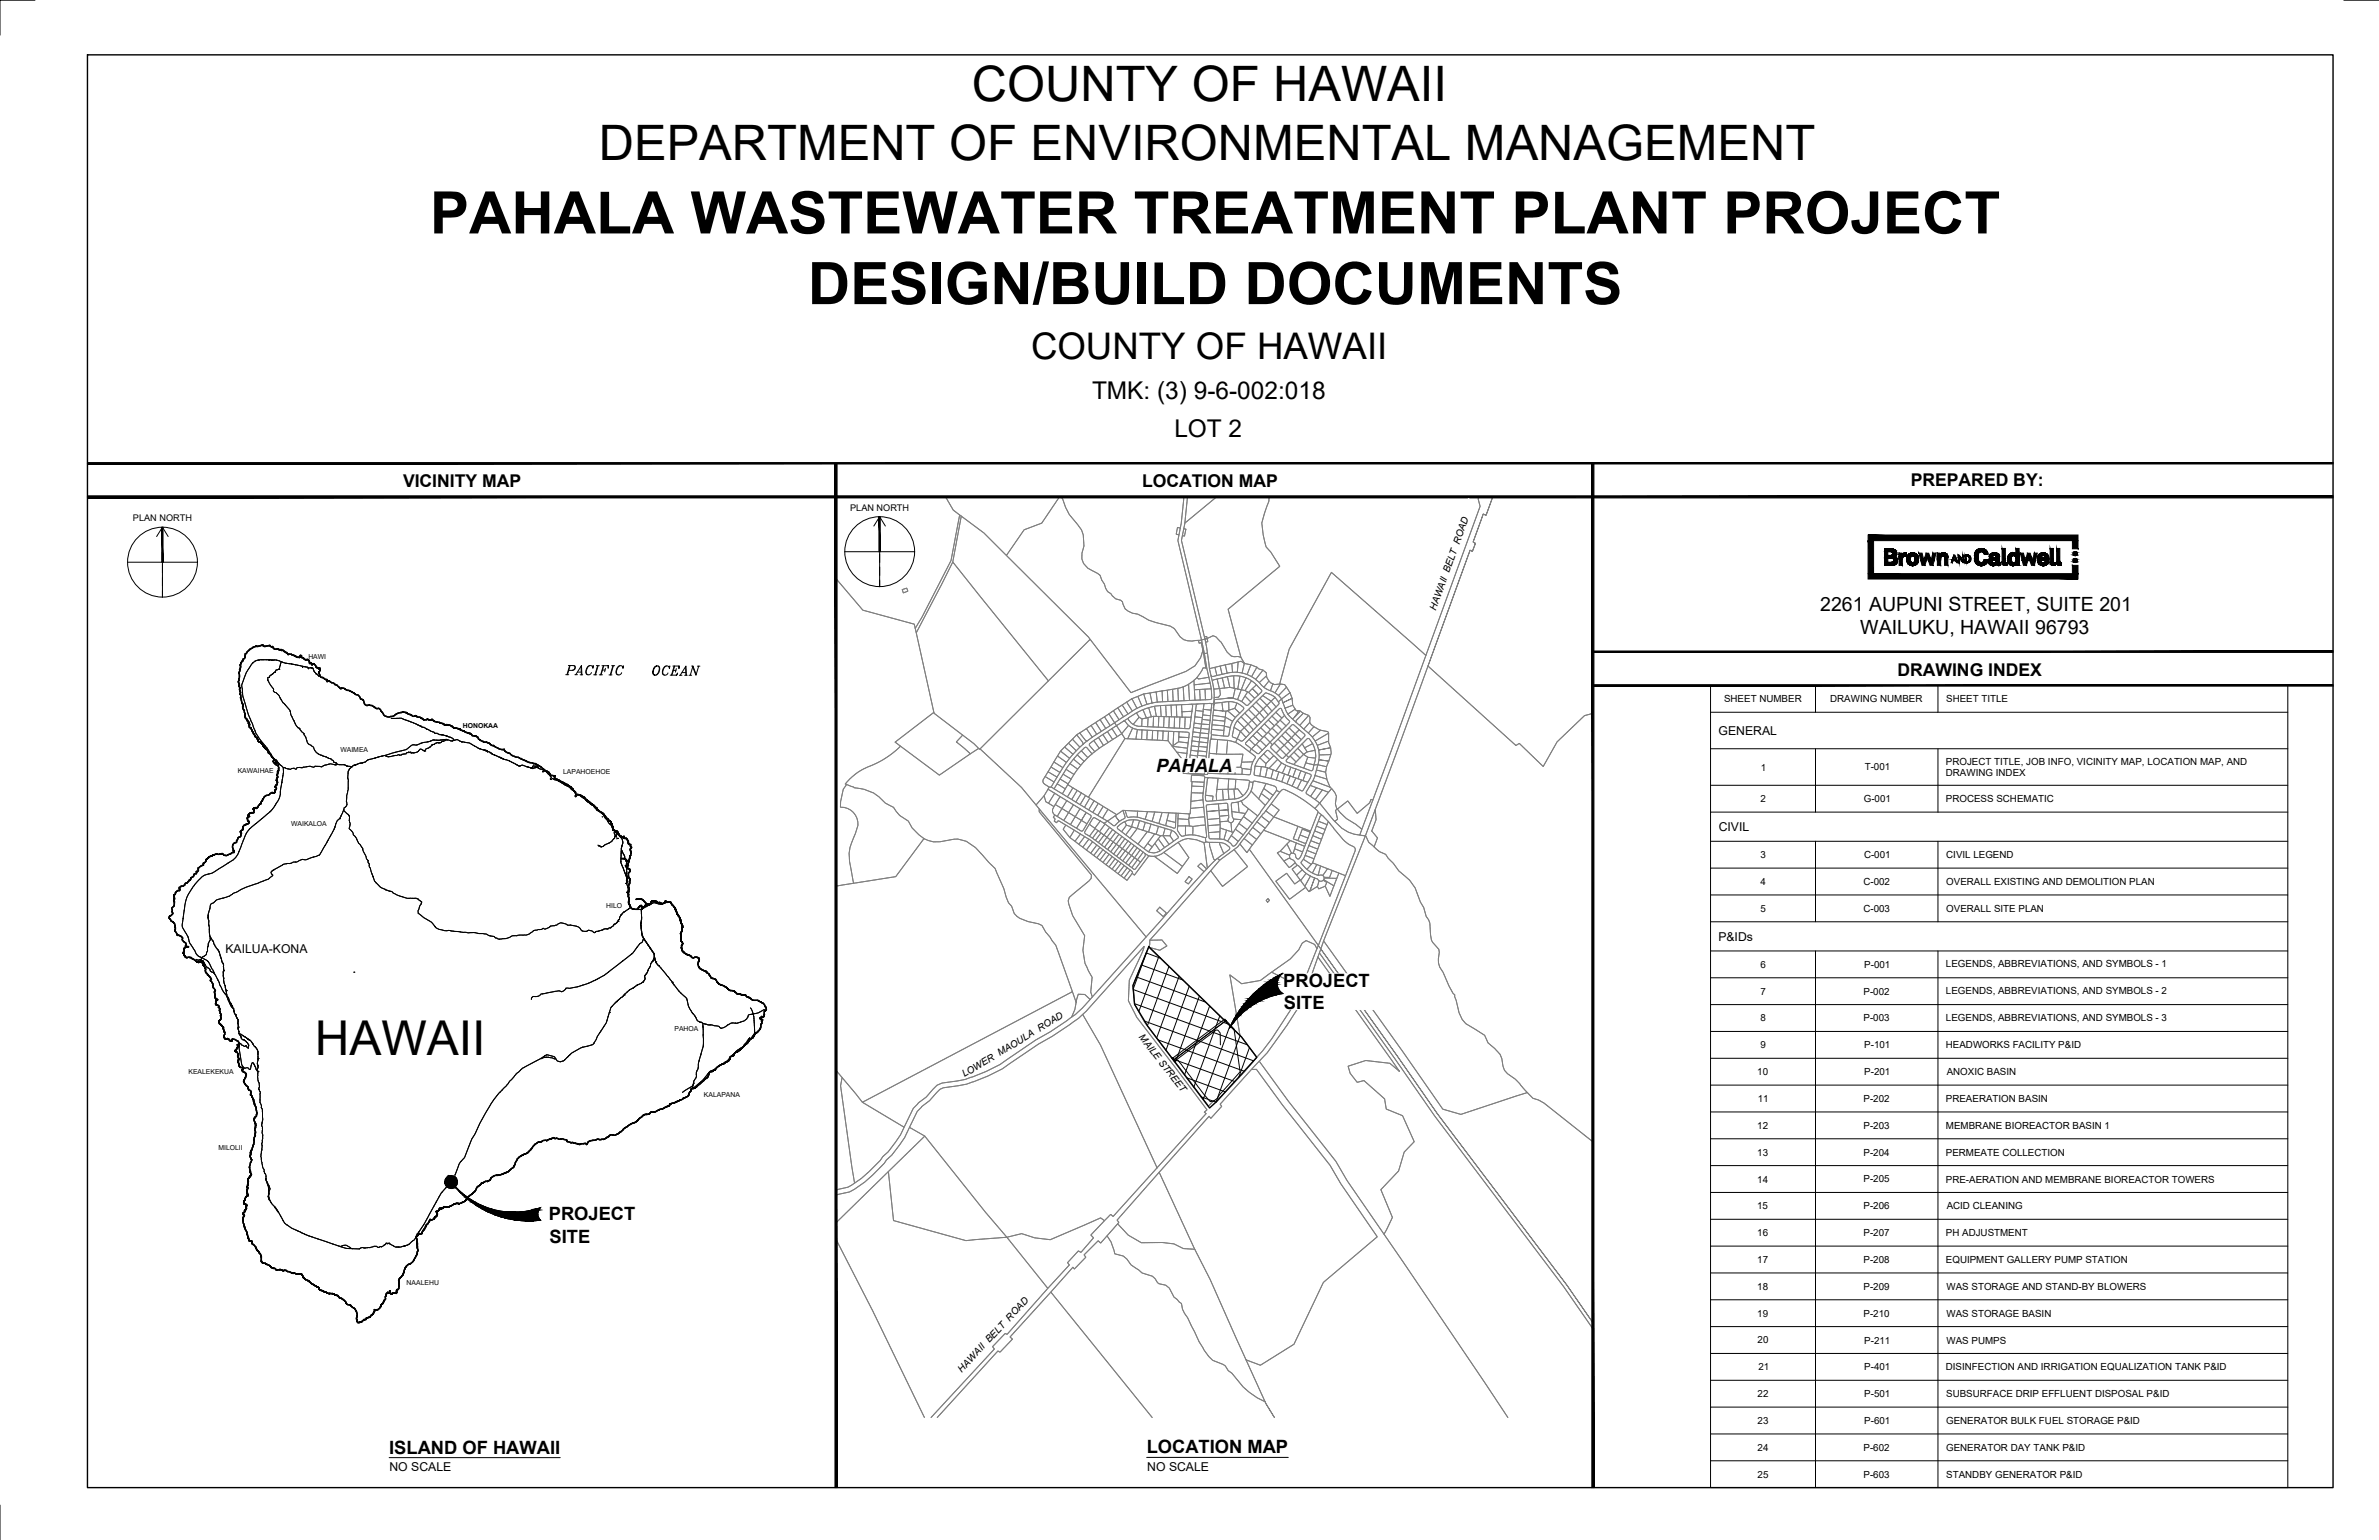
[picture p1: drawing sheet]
<svg xmlns="http://www.w3.org/2000/svg" width="864mm" height="559mm" viewBox="0 0 864 559" stroke-linecap="round" stroke-linejoin="round" font-family="sans-serif">
<defs><g id="words">
<g font-size="21.3">
<text x="156.1" y="84.7">PAHALA WASTEWATER TREATMENT PLANT PROJECT</text>
<text x="293.3" y="110.4">DESIGN/BUILD DOCUMENTS</text>
</g>
<g font-size="17.7">
<text x="352.8" y="36.7">COUNTY OF HAWAII</text>
<text x="217.4" y="58.1">DEPARTMENT OF ENVIRONMENTAL MANAGEMENT</text>
</g>
<text font-size="17.4" x="114.3" y="382.7">HAWAII</text>
<text font-size="13.3" x="374.3" y="130.2">COUNTY OF HAWAII</text>
<g font-size="8.9">
<text x="396.4" y="144.9">TMK: (3) 9-6-002:018</text>
<text x="426.3" y="158.6">LOT 2</text>
</g>
<g font-size="7.1">
<text x="660.7" y="221.5">2261 AUPUNI STREET, SUITE 201</text>
<text x="675.3" y="230">WAILUKU, HAWAII 96793</text>
</g>
<g font-size="6.7">
<text x="419.7" y="280.1">PAHALA</text>
<text x="465.8" y="358.2">PROJECT</text>
<text x="466.1" y="366.2">SITE</text>
<text x="199.2" y="442.8">PROJECT</text>
<text x="199.5" y="450.9">SITE</text>
<text x="141.3" y="527.5">ISLAND OF HAWAII</text>
<text x="416.3" y="527.4">LOCATION MAP</text>
</g>
<g font-size="6.4">
<text x="146.3" y="176.5">VICINITY MAP</text>
<text x="414.6" y="176.5">LOCATION MAP</text>
<text x="693.6" y="176.4">PREPARED BY:</text>
<text x="688.8" y="245.2">DRAWING INDEX</text>
</g>
<g font-size="4.4">
<text x="623.9" y="266.7">GENERAL</text>
<text x="623.9" y="301.5">CIVIL</text>
<text x="623.8" y="341.3">P&amp;IDs</text>
<text x="81.8" y="345.9">KAILUA-KONA</text>
<text x="141.4" y="533.9">NO SCALE</text>
<text x="416.5" y="533.8">NO SCALE</text>
</g>
<g font-size="3.5">
<text x="521.2" y="221.7" transform="rotate(-70 521.2 221.7)">HAWAII BELT ROAD</text>
<text x="625.9" y="254.8">SHEET NUMBER</text>
<text x="664.4" y="254.8">DRAWING NUMBER</text>
<text x="706.5" y="254.8">SHEET TITLE</text>
<text x="639.1" y="279.6">1</text>
<text x="676.9" y="279.6">T-001</text>
<text x="706.4" y="277.5">PROJECT TITLE, JOB INFO, VICINITY MAP, LOCATION MAP, AND</text>
<text x="706.4" y="281.7">DRAWING INDEX</text>
<text x="639.1" y="291.1">2</text>
<text x="676.6" y="291.1">G-001</text>
<text x="706.4" y="291.1">PROCESS SCHEMATIC</text>
<text x="639" y="311.4">3</text>
<text x="676.7" y="311.4">C-001</text>
<text x="706.5" y="311.4">CIVIL LEGEND</text>
<text x="639.1" y="321.1">4</text>
<text x="676.4" y="321.1">C-002</text>
<text x="706.5" y="321.1">OVERALL EXISTING AND DEMOLITION PLAN</text>
<text x="639" y="330.8">5</text>
<text x="676.4" y="330.9">C-003</text>
<text x="706.5" y="330.9">OVERALL SITE PLAN</text>
<text x="639" y="351.2">6</text>
<text x="676.7" y="351.2">P-001</text>
<text x="706.4" y="350.9">LEGENDS, ABBREVIATIONS, AND SYMBOLS - 1</text>
<text x="639" y="360.9">7</text>
<text x="676.5" y="360.9">P-002</text>
<text x="706.4" y="360.7">LEGENDS, ABBREVIATIONS, AND SYMBOLS - 2</text>
<text x="639" y="370.6">8</text>
<text x="676.5" y="370.6">P-003</text>
<text x="706.4" y="370.4">LEGENDS, ABBREVIATIONS, AND SYMBOLS - 3</text>
<text x="413.3" y="376.4" transform="rotate(52 413.3 376.4)">MAILE STREET</text>
<text x="639" y="380.4">9</text>
<text x="676.7" y="380.4">P-101</text>
<text x="706.4" y="380.4">HEADWORKS FACILITY P&amp;ID</text>
<text x="350.1" y="390.9" transform="rotate(-31 350.1 390.9)">LOWER MAOULA ROAD</text>
<text x="637.9" y="390.1">10</text>
<text x="676.7" y="390.1">P-201</text>
<text x="706.7" y="390.1">ANOXIC BASIN</text>
<text x="638.1" y="399.9">11</text>
<text x="676.5" y="399.8">P-202</text>
<text x="706.4" y="399.9">PREAERATION BASIN</text>
<text x="637.9" y="409.6">12</text>
<text x="676.5" y="409.6">P-203</text>
<text x="706.4" y="409.6">MEMBRANE BIOREACTOR BASIN 1</text>
<text x="637.9" y="419.3">13</text>
<text x="676.5" y="419.3">P-204</text>
<text x="706.4" y="419.4">PERMEATE COLLECTION</text>
<text x="637.9" y="429.1">14</text>
<text x="676.5" y="429">P-205</text>
<text x="706.4" y="429.1">PRE-AERATION AND MEMBRANE BIOREACTOR TOWERS</text>
<text x="637.9" y="438.8">15</text>
<text x="676.5" y="438.8">P-206</text>
<text x="706.7" y="438.8">ACID CLEANING</text>
<text x="637.9" y="448.5">16</text>
<text x="676.5" y="448.5">P-207</text>
<text x="706.4" y="448.6">PH ADJUSTMENT</text>
<text x="637.9" y="458.3">17</text>
<text x="676.5" y="458.3">P-208</text>
<text x="706.4" y="458.2">EQUIPMENT GALLERY PUMP STATION</text>
<text x="637.9" y="468">18</text>
<text x="676.5" y="468">P-209</text>
<text x="706.6" y="468">WAS STORAGE AND STAND-BY BLOWERS</text>
<text x="637.9" y="477.7">19</text>
<text x="676.5" y="477.7">P-210</text>
<text x="706.6" y="477.8">WAS STORAGE BASIN</text>
<text x="638" y="487.5">20</text>
<text x="676.7" y="487.5">P-211</text>
<text x="706.6" y="487.5">WAS PUMPS</text>
<text x="638.3" y="497.2">21</text>
<text x="676.7" y="497.2">P-401</text>
<text x="706.4" y="497.2">DISINFECTION AND IRRIGATION EQUALIZATION TANK P&amp;ID</text>
<text x="349.2" y="498.1" transform="rotate(-47 349.2 498.1)">HAWAII BELT ROAD</text>
<text x="638" y="507">22</text>
<text x="676.7" y="506.9">P-501</text>
<text x="706.5" y="506.9">SUBSURFACE DRIP EFFLUENT DISPOSAL P&amp;ID</text>
<text x="638" y="516.7">23</text>
<text x="676.7" y="516.7">P-601</text>
<text x="706.5" y="516.7">GENERATOR BULK FUEL STORAGE P&amp;ID</text>
<text x="638" y="526.5">24</text>
<text x="676.5" y="526.4">P-602</text>
<text x="706.5" y="526.4">GENERATOR DAY TANK P&amp;ID</text>
<text x="638" y="536.2">25</text>
<text x="676.5" y="536.2">P-603</text>
<text x="706.5" y="536.1">STANDBY GENERATOR P&amp;ID</text>
</g>
<g font-size="3.3">
<text x="308.6" y="185.3">PLAN NORTH</text>
<text x="48.3" y="189.1">PLAN NORTH</text>
</g>
<g font-size="2.5">
<text x="111.9" y="239">HAWI</text>
<text x="168" y="264.2">HONOKAA</text>
<text x="123.6" y="272.8">WAIMEA</text>
<text x="86.3" y="280.4">KAWAIHAE</text>
<text x="204.4" y="281">LAPAHOEHOE</text>
<text x="105.7" y="299.8">WAIKALOA</text>
<text x="220" y="329.4">HILO</text>
<text x="244.9" y="374">PAHOA</text>
<text x="68.4" y="389.6">KEALEKEKUA</text>
<text x="255.5" y="397.9">KALAPANA</text>
<text x="79.3" y="417.4">MILOLII</text>
<text x="147.6" y="466.4">NAALEHU</text>
</g>
</g></defs>
<!-- layer: Hawaiian Islands|Hawaii_tgrmjrds_n83 -->
<g fill="none" stroke="#000" stroke-width=".36">
<path d="M12.7 .1h-12.7v12.6M850.9 .1h12.6M56.9 194.7l2.1-3.4 2 3.4M59 191.3v2.4M59 195.2v3.2M317.2 190.9l2.1-3.4 2.1 3.4M319.3 187.5v2.4M319.3 191.4v3.2M319.3 196.2v3.2M46.3 204h25.4M59 200v3.2M59 204v12.7"/>
<path d="M306.6 200.2h25.4M319.3 200.2v12.7M97.8 239.4h.1M97.8 239.4l-4.2 .1a4.5 4.5 0 0 0-2.9 2.6l-1.2 1.7-.7 1.9a10.3 10.3 0 0 0-.3 8.1l1.6 5.4 2.8 6.9 6.4 9 3.6 3.4M97.9 239.4l.6 .1M98.5 239.5h.1M98.5 239.5h1.7l1.9 .6M102.1 240.1l-.8 2.7-.3 .1a.85 .85 0 0 0-1.1 1l-.6 .2v.3l-1.4 .9-.1 .5a.56 .56 0 0 0-.6 .2 .56 .56 0 0 0 0 .7l1 1.9 1.1 1.4a1.03 1.03 0 0 0 1 1.4l1.1 1.1 1.4 2.6 2.4 2.6 .4 1.7 1.3 2.6a3.6 3.6 0 0 0 1.7 2.2l.8 1.3 1 .6 1.3 3.5 1.1 .8a2.96 2.96 0 0 1 1.6 2.1l1 1 3.8 1.7 .9 .1 .8 .6a.94 .94 0 0 0 1 .9l.4 .4M102.1 240.1l1.6 .6 6 1 .1 .4M109.8 242.1h.1M109.9 242.1l.2-.3 1 .2a.64 .64 0 0 1 .8 .7l.1-.4 1.5 .1 .6 1.4 1.6 1.6M205.4 244.8h1.1"/>
<path d="M206.3 241.5l2.4 .1a1.01 1.01 0 0 1-.3 1.5l-1.9 .1M206.8 241.5l-1 3.3M207 241.5l-1 3.3M208.2 241.5l.3 .1a1.04 1.04 0 0 1-.8 1.6M208.7 244.8h.9M209 244.8l2.1-3.3 .1 3.4M209.6 243.9h1.5M210.6 244.9h.9M210.9 241.8l.2 3.1M214.1 241.5a2.43 2.43 0 0 0-1 3.2l.3 .2M215.1 241.9l.2-.4-.1 1a1.12 1.12 0 0 0-1.1-1.1 1.12 1.12 0 0 0-1.1 1.1l-.2 .5a1.25 1.25 0 0 0 .6 1.9 1.13 1.13 0 0 0 1.3-.8M215.5 244.9h1.1"/>
<path d="M216.5 241.5l1.1 .1M217 241.5l-1 3.4M217.1 241.6l-.9 3.3M217.5 244.9h1.2M218.5 241.6h2.4l-.1 .9v-.9M218.7 243.1h.9M219 241.6l-.9 3.3M219.2 241.6l-1 3.3M219.8 242.5l-.3 1.3M221.1 244.9h1.1M222 241.6h1.1M222.5 241.6l-1 3.3"/>
<path d="M222.7 241.6l-1 3.3M225 241.6a2.5 2.5 0 0 0-.9 3.1l.3 .2M226 241.9l.3-.3-.2 .9a1.1 1.1 0 0 0-1.1-1 1.1 1.1 0 0 0-1.1 1l-.1 .5a1.25 1.25 0 0 0 .6 1.9 1.13 1.13 0 0 0 1.3-.8M238.4 241.6a2.36 2.36 0 0 0-1.2 3.2 1.87 1.87 0 0 0 2.3-2.4 1.04 1.04 0 0 0-1.1-.8 1.04 1.04 0 0 0-1 1l-.1 .5a1.54 1.54 0 0 0 .3 1.9M238.8 241.6a2.3 2.3 0 0 1-.8 3.4M241.9 241.6a2.39 2.39 0 0 0-1 3.2l.3 .2M242.8 242l.4-.4-.2 1a1.12 1.12 0 0 0-1.1-1.1 1.12 1.12 0 0 0-1.2 1.1l-.1 .5a1.15 1.15 0 0 0 .1 1.7 1.15 1.15 0 0 0 1.7-.3l.1-.3M243.3 245h2.4l.3-.8-.5 .8M244.3 241.7h2.3l-.1 .9v-.9M244.4 243.2h1M244.7 241.7l-.9 3.3M244.9 241.7l-1 3.3"/>
<path d="M245.5 242.6l-.3 1.3M246.6 245h1M246.9 245l2.1-3.3 .2 3.3M247.6 244.1h1.4M248.5 245h1M248.9 242l.1 3M250.1 245h1M251.1 241.7h.4M252.6 244.6l-1.1-2.9-.9 3.3M253.2 241.7h.9M253.6 241.7l-1 3.3-1.1-2.8M620.9 248.7h209.6v291.1h-209.6z"/>
<path d="M620.9 258.4h209.6M659 248.7v9.7M703.5 248.7v9.7M102.9 278.5v1.7l-.9 5.3a10.5 10.5 0 0 1-1.9 6.3l-1.9 2.6-5.3 4.4a10.3 10.3 0 0 0-3.6 3.8l-1.3 3.3a11.1 11.1 0 0 1-3.4 6.1l-5.1 3.3a13.4 13.4 0 0 1-5.3 2.3 18.4 18.4 0 0 0-7.1 10.9l-.9 6.6a6.4 6.4 0 0 0 1.8 4.4l.4 .8a8.8 8.8 0 0 0 2.3 4.6l1.1 1.9 1.5 .7-.4 .9M121.1 277.4h.1M121.1 277.4l-1.2-.2-2 .4a2.51 2.51 0 0 1-2.5 .5l-1-.1a1.07 1.07 0 0 1-1.5 .2l-.6-.2-2.7 .6-1.7-.1-.4 .6a1.71 1.71 0 0 0-2 0l-2.6-.6M121.2 277.4l.5 .1M121.7 277.5h.2M122.3 277.2h.1M122.3 277.2v.1M122.3 277.4h.1M122.3 277.4l-.4 .1"/>
<path d="M122.4 277.4l1 .1M123.4 277.5h.1M123.4 277.5h1.6l2.6 .9M127.6 278.4l-.8 .7-.4 1v6.5l-.5 2.1-.2 2.1a1.67 1.67 0 0 1-.8 2.4v.3a2.27 2.27 0 0 0 1.6 2.2l.4 .8 .1 3.2a1.14 1.14 0 0 0 .6 1.8l.5 .6a1.57 1.57 0 0 0 .9 1.6l1.3 2.4a18.8 18.8 0 0 1 3 5.8l.3 .4 .5 2.4 1.9 5 2.3 2.3 4.1 1.6a11.8 11.8 0 0 0 8.7 2.4l1.3 .7a.94 .94 0 0 1 .6 .8 .94 .94 0 0 1-.5 1l-.7 1.9v1.1l4.8 3.1 1.5 1.9M142 260.6h3.7l5.1 2 6.8 3.1a.89 .89 0 0 0 1.2 .4l1.5 .5M156.9 270.3l-1 1-1.3 .4-.5 .8-.5-.3a.94 .94 0 0 0-1-.4 .94 .94 0 0 0-.8 .8l-1.6 .6-1.9-.3-.1 .2h-.6l-.2 .5-4 .6a4.5 4.5 0 0 1-3.2 .2l-.4-.2M159.7 269.5h.1M159.7 269.5l-.7-.1-2.1 .9M160.3 266.6l.1 .1M160.4 266.7l1.4 .2 2.6 1.1M162.5 268.4l1.7 .5 1.8-.5 1.3 .6 3.2 .6 3.2 2 3 1M162.5 268.5h-.5l-1 .6-.3-.2-.9 .6"/>
<path d="M162.5 268.4l-.4-.1-2.9 .3a5.2 5.2 0 0 0-3.8 .6l-2.6 .5a3.6 3.6 0 0 1-2.9 .6l-.6 .3a5.3 5.3 0 0 1-3.9 1.9l-11.6 3.1-1.2 .9-4.3 1.2-.7 .7M164.4 268h.1M164.5 268.2l.2 .2M175.6 272l1.4 .7M176.7 272.6h.1M176.8 272.6l.2 .1M177 272.7l1.1 .3 .5 .6M177 272.7v.2M178 273.3h.1M178.6 273.6h.1M178.7 273.6l.6 .3M179.3 273.9l2 .9"/>
<path d="M181.3 274.8h.1M181.4 274.8h.1M181.4 274.8l3.3 1.2 2 1M181.4 274.8l1.4 .6M186.9 277.1l1.5 .9a2.69 2.69 0 0 1 2.9 .2M191.3 278.2h.1M191.3 278.2l1.3 .4M192.6 278.6h.1M192.6 278.6l.8 .2M193.3 278.8h-.3M195.2 278.3h.1M195.2 278.3l-.3-.3h-.5a.6 .6 0 0 0-.9 0 .6 .6 0 0 0-.1 .8h-.1"/>
<path d="M195.2 278.3l.4 .5a2.34 2.34 0 0 0-2.3 0M195.6 278.8l1.2 .3a.44 .44 0 0 1 .5 .4 .44 .44 0 0 1-.3 .5h.3a.65 .65 0 0 1 .6-.3 .65 .65 0 0 1 .6 .5M620.9 271.7h209.6M659 271.7v23M703.5 271.7v23M121.6 300l-.6 1.4-4.5 8a1.91 1.91 0 0 1-1.6 1.3l-2.7 .8a2.61 2.61 0 0 1-2.4 .3l-2.1 1-4.7 .8-3.5 2a1.12 1.12 0 0 0-1 .9 1.12 1.12 0 0 0 .5 1.2l-.4 .3a5.4 5.4 0 0 1-3.2 1.8 54.6 54.6 0 0 0-12.2 5.4l-2.7 .8a5.9 5.9 0 0 0-3.2 1.7l-.5 .1-.4 .6-.8 3.6M122.6 297.7l-1 2.3M124.8 293.8l-1.4 3.1-.8 .8M198.5 280.2l.4 .5M198.9 280.7l1.3 1.3-.4 .7a.46 .46 0 0 0 .5 .2 .46 .46 0 0 0 .3-.4l.7 .4 1.2 .2M202.1 282.9l.4 .2M202.5 283.2l1.3 .6"/>
<path d="M202.5 283.2l.2 .4 .3-.2 .8 .5M203.8 283.9l.3 .5M203.8 283.8l1 .9 2 1 .5 .5M205.1 284.6l.4 .3M207.3 286.2l1.5 1.5M208.8 287.7v.1M208.8 287.8v1.3l1-.7 1.6 .9M211.4 289.3h.1M211.5 289.3l2.3 1.9M213.8 291.2v.1M213.8 291.3l.7 .5M214.5 291.8h.1"/>
<path d="M214.5 291.8l.4 .5M214.6 291.8l.8 .6 1.3 1.6M216.7 294l1.4 .9M218.1 294.9l1 .7 .8 1.5 2.2 2.7M218.6 296.3l.1 .2M222.1 299.8h.1M222.1 299.8l.5 1.3 2.9 2.9a2.73 2.73 0 0 1 .2 3.1l-.1 1.3M620.9 284.9h209.6M620.9 294.7h209.6M217.1 306.7l.7 .3M217.8 307h.1M222.9 301.9l.3 .9"/>
<path d="M223.2 303l.2 .3M223.4 303.3h.1M223.9 303.7l-.4-.4-.3 .4a5.2 5.2 0 0 1-2.4 2.3l-1 .4a1.53 1.53 0 0 1-1.9 .7l-.1-.1M224.1 302.5l-.7 .8M224.5 304.3l-.6 .1M225.6 311.7l1.4 .1M225.6 311.5l1.4 .1M225.7 308.6v.1M225.7 308.7l.6 1.1M225.7 308.6l-.1-.2-.1 1.3a6.5 6.5 0 0 0 .4 4.6M225.9 314.3v.1M225.9 314.4l.8 1.9"/>
<path d="M226.3 309.8h.1M226.3 309.8l.8 1.8M226.7 316.3h.1M226.7 316.3l.6 1.3M227.1 311.6l.3 .6-.3 .2 .4 .5-.2 1.1-.4 .2 .8 .7-.2 .8M227.3 317.6a2.1 2.1 0 0 1 .2 2.5M227.3 317.6l.2 2.4M227.4 316.8h.1M227.4 317.2h.1M227.4 317.2l-.1 .4M227.4 316.9v.3M227.5 315.9v.7"/>
<path d="M227.5 316.6v.1M227.5 318.5v.1M227.5 316.7l-.1 .1M620.9 305.3h209.6M620.9 315h209.6M659 305.3v29.2M703.5 305.3v29.2M75.5 332.9l.7 7M75.6 332v.1M75.6 332.1l-.1 .8zM76.2 339.9a2.92 2.92 0 0 1-.6 2.6l-.2 1.2a3.3 3.3 0 0 1-1.1 3.1l-1 .7 1 .6a4.4 4.4 0 0 1 2.5 3.3l1.1 2M76.2 339.9l1.3 1.8 .4 1.2"/>
<path d="M158.1 336.5h.1M158.1 336.5a10.7 10.7 0 0 0 5.6 1.3l10.5 1a5.2 5.2 0 0 1 3.7 .8l1.5 .2 .5 .6a3.4 3.4 0 0 0 2.9 .2h1l2.3-1 5-.3 1.2-.5 1.5-1.1 2.7-.4 .7-.5 .7 .3 1.3-.5a2.23 2.23 0 0 1 2.1-.8l2.2-.9 1.7 .3a1.7 1.7 0 0 0 1.8 .5l3.3 .8a2.57 2.57 0 0 0 3.6 1.1l1 .2a.97 .97 0 0 0 .8 .6 .97 .97 0 0 0 .9-.5l1.1-.2M224 334.6h.1M224 334.6l-1.1 .8-1.2 1.4-2.1 .2-1.9 .7M224.5 333.8l-.4 .8M224.5 333.8h.1M224.8 333.6l-.3 .2M224.8 333.6h.1M227.5 320v.5h-.5M227.5 320.1l.2 1.1a3.6 3.6 0 0 1 .1 3l.4 1.9-.1 1.6 .9 1.6M228.6 329.5v.1M228.9 329.3l-2.7 1.8-1.2 1.6-.2 .9"/>
<path d="M228.9 329.3h.1M229 329.3l.5 .5 2.1 .2M231.6 330h.1M231.8 330h.1M231.8 330h-.1M232.7 335v.9M232.7 335.9v.9M232.7 335.9l.1 .9M232.7 336.8l.4 2.9 .6 .9M232.8 330l.1 1.9M232.9 331.9v.4v-.4M232.9 332.3l-.2 2.7z"/>
<path d="M232.9 330h-1.1M232.9 337.8l.1 1 .7 1.8M241.9 327.4l-1.7 .7-3-.5-4.3 2.4M620.9 324.7h209.6M620.9 334.5h209.6M71.2 348.1l.6 .3h1.1M72.9 348.4l-.2 .2M72.9 348.4l.8 .3M73.7 348.7v.1M73.7 348.8l1.6 2.2a1.83 1.83 0 0 1 1.2 1.5 5.8 5.8 0 0 1 2.9 3.7l.7 1.7 2.2 3.5 2 4.2M77.9 342.9l1.2 1.7M79.1 344.6l1.3 3.5"/>
<path d="M80.4 348.1h.1M80.4 348.1l.8 1.9v1.6M81.1 353.5h.1M81.1 352.6h.1M81.1 352.6v.9M81.1 353.5l.2 3.1 .5 1.2 .5 3.4 .2 .4M81.2 352.2v.1M81.2 352.3l-.1 .3M81.2 351.6v.1M81.2 351.7v.5M228.5 359.2l-6.7 6.3-1.8 5.7-3.2 4.8-1.2 2.5M228.6 359.2h-.1"/>
<path d="M229.6 358.6l-1 .6M229.6 358.6l.3-.2zM233.7 340.6l1.6 2.4M233.7 340.6l-.6 1.3-.9 .6-2.4 3.2-4.9 3.9a36.4 36.4 0 0 1-8.7 6 29.3 29.3 0 0 1-9.9 3h-.9l-.5 .8-1 .5-1-.4-6 1.1M233.7 340.6l1.6 2.3M235.1 352.5l-.3 .6a1.76 1.76 0 0 0-.7 2.2l-1.3 1.4-2.9 1.7M235.2 352.3l-.1 .2M235.3 343l2.1 3.2v1.7M235.3 342.9l2.2 3.3M236.7 349l-1.6 3.5M237.4 347.9l-.7 1.1 .9-.9M237.4 347.9l.2 .2"/>
<path d="M237.5 346.3l.1 1.8M237.6 348.1l.7 1.4 3.8 4.5M242.3 354.2l4.2 5.4 2.8 2.8 .6 2.6 .6 1.2 2.4 3.8 1.3 .9M411.4 359.1l34.5 12.5M412.5 354.5l25.2 9.1M414.3 350.1l15.2 5.5M416.1 345.8l5.2 1.9M416.3 345.4l-4.9 13.5M420.7 347.1l-7.3 19.9M424.3 350.6l-7.8 21.6M428 354.2l-8.1 22.5M431.7 357.8l-8.5 23.3"/>
<path d="M620.9 345.1h209.6M620.9 354.8h209.6M659 345.1v194.7M703.5 345.1v194.7M82.5 361.6l.1 .1M82.6 361.7h.1M82.6 361.7l.1 .1M82.7 361.8l.1 .3M82.8 362.1l.9 1.9M82.8 362.1h.1M83.7 364h.1M83.8 364l.6 1v.5"/>
<path d="M84.3 365.6l.5 .5M84.4 365.5h.1M84.4 365.5l.4 .5 .1 .9M84.9 366.9h.1M85 366.9l1 2.5M86 369.4h.1M86 369.4l.4 1.1M86.4 371.3h.1M86.4 371.3l.1 1.4M86.4 370.5v.1M86.4 370.6v.7M86.5 372.7l.1 1.3"/>
<path d="M86.5 372.7l-.1 .1M86.6 374h.1M86.6 374l.2 .3M86.7 378.3l.2 .3M86.8 374.3v.1M86.8 375l.4 .8M86.8 374.4v.6M86.8 375l2.9 1.8M86.9 378.6l-.1 1.7 1.2 6.5a1.12 1.12 0 0 0 1.7 .6l.9 .7 .4-.6a1.7 1.7 0 0 1 .9-1.9l1.1 2.4 .7 .8M87.2 375.8h.1M87.2 375.8l.3 .5a1.14 1.14 0 0 0 1.3 1.1l1.1 1.3a1.15 1.15 0 0 1 .3 1.5h-.4l-.5-.8a.77 .77 0 0 1-1.3-.1l-.6-.6-.5-.1M89.7 376.8l1.2 .8"/>
<path d="M90.9 377.6l2.1 2.6M193 362l.8-.4a2.42 2.42 0 0 0 2.6-.9l.5-.1-.6 .2a2.6 2.6 0 0 1-2.8 .8l-.5 .4-.1 .6zM215.6 378.5h.1M215.6 378.5l-.7 .6-4 1.1-3.1 1.7-2.7 2.6a2.19 2.19 0 0 1-3 .3l-.4-.7M254.2 370.9h.1M254.2 370.9l.9 .4M255.1 371.3l2.2 .6h1.1l2.4 .5 1 .7M255.1 371.3l.3 6.5a23.5 23.5 0 0 1-1.6 7.1l-.2 .7a5.9 5.9 0 0 1-.8 3.5v.7M261.8 373.1h.1M265.2 371.3h2.3l2-.7a2.93 2.93 0 0 0 2.3-2.3l1.6-.4 .6 7-1.6 2.1-.3-.4-.4 .4-1.8 2.6-2 1.3-2 1.9a2.77 2.77 0 0 0-1.5 1.8l-.6 .6-3.1 1.7-1.2 1a7.8 7.8 0 0 0-4.1 3.7l-3.3 2.9-.8 .4M265.2 371.3l-2.1 1.4-1.3 .4M265.8 371.2l-.6 .1"/>
<path d="M272.4 365.7l1 2.2 1.9-.4 2.2-1.2M411.9 364.2l40.9 14.9M415.5 370.5l39.6 14.4M420.4 377.3l31.3 11.4M435.4 361.4l-8.8 24.2M439.1 365l-9.1 25.1M442.8 368.6l-9.4 25.9M443 379.1l-.1-4.3-.9-1a2.03 2.03 0 0 0-1.9 1l-13.5 10.1M446.5 372.2l-9.7 26.7M450.2 375.8l-8.8 24.1M454.8 360.8a40.4 40.4 0 0 1 10.9-7.7 4.3 4.3 0 0 0-.1 7.4 28.8 28.8 0 0 0-19.3 12.5 40.4 40.4 0 0 1 8.5-12.2zM620.9 364.5h209.6"/>
<path d="M620.9 374.3h209.6M93 380.2l.4 .6M93.4 380.8l.2 .7v2.9M93.4 388v.5M93.6 384.5l-.2 1.4 .3 1.2-.3 1.4 .3 .3M93.6 384.4v.1M93.7 388.8l-.2 2 .7 3.4a1.73 1.73 0 0 0 .3 2l-.1 3.8 .8 2.5 .2 3.4-.4 2.5 .3 .7-.2 2 .3 1.9-.4 2 .1 2.2-.5 2.4 1.4 5.9a3.9 3.9 0 0 1 .7 3.1v.1M201.7 384.1l-.6-.7-2.7-.6-8.9 4.9-2 1.8-3.7 4.5-2.4 2.4a33.6 33.6 0 0 0-5.2 7.5l-3.7 7.4a35.8 35.8 0 0 0-3.9 8.8l-1.9 2.2-1.6 4.3M201.7 384.1l-1.4-.3a4.6 4.6 0 0 0-3.7 .4M251.3 394.9l-.6 .5M251.6 393.6l-.4 .6-3.5 2.2M251.6 393.6l-.3 1.3"/>
<path d="M252.8 389.8h.1M252.8 389.8v.9a4.5 4.5 0 0 0-1.2 2.9M425.4 383.9l.4-.1 .8 1.1-.2 .4zM425.6 384.2l22.6 8.2M425.8 383.9l18.8-14.1 .5 .5-18.9 14.1M426.7 384.1l18.4-13.8 2.9 3.1 2.2 15.5-7.3 8.1a4.3 4.3 0 0 1-3.6 2.8l-2.4-2.8-9.1-12.1-.7-.3zM430.8 391.1l14 5.1M436 398l5.4 1.9M453.6 380.2l-3.9 10.6M620.9 384h209.6M620.9 393.7h209.6M620.9 403.5h209.6"/>
<path d="M620.9 413.2h209.6M96.4 427.7v.5M96.7 428.7l.7 1.2a2.24 2.24 0 0 1 .3 2.7l-.2 1.1v-.9a6.7 6.7 0 0 0-.7-4zM97.5 433.7l.5 1.9-.6-1.3zM98 435.6l3 4.2-1.2-1.9M101 439.8h.1M101 439.8l2.4 4.1 2.5 1.7 6.3 2.9 11.3 3.8M162.4 426.7l.6 .7 .2 2 1.3 1.3v.4M162.7 426.5l1.1 2v1.4M164.1 429.3a29 29 0 0 0 32.1 8.9M164.1 429.3a35 35 0 0 0 32.1 13.5 3.2 3.2 0 0 1 0-4.6M164.4 428.8l.7 1.1-.6 .9"/>
<path d="M165.1 426.6h.1M165.1 426.6l-.8 1.7-4.2 4.6-6.1 11.3-2.6 3.6-.5 1.4-.9 .9a4.5 4.5 0 0 1-2.9 1.9l-1.6 .5h-2l-.7-.4M620.9 423h209.6M620.9 432.7h209.6M123.5 452.3l.7-.2a2.46 2.46 0 0 1 2.8 .5l.8 .5-2.3-.2zM133.5 452.7h.1M133.5 452.7h-2l-1.1 .5-2.6-.1M136.5 452.2l1 .5 .5-.4 .5 .1M136.5 452.2l-3 .5M142.5 451.9l.1 .1M142.5 451.9l-1.2-.8-.6 .2-.5-.2-.4 .6-1.3 .7M142.6 452l.2 .1"/>
<path d="M620.9 442.4h209.6M620.9 452.2h209.6M620.9 461.9h209.6M620.9 471.6h209.6M620.9 481.4h209.6M620.9 491.1h209.6M620.9 500.8h209.6M620.9 510.6h209.6M141.3 528.9h62.1M416.3 528.8h51.4M620.9 520.3h209.6M620.9 530.1h209.6"/>
<path d="M0 546.1v12.7"/>
<circle cx="59" cy="204" r="12.7"/>
<circle cx="319.3" cy="200.2" r="12.7"/>
</g>
<g fill="#000">
<circle cx="97.6" cy="239.4" r=".17"/>
<circle cx="98.6" cy="239.6" r=".17"/>
<circle cx="101.2" cy="242.9" r=".17"/>
<circle cx="122.4" cy="277.4" r=".17"/>
<circle cx="128.8" cy="277.6" r=".17"/>
<circle cx="152.5" cy="263.4" r=".17"/>
<circle cx="153.8" cy="263.9" r=".17"/>
<circle cx="154.2" cy="272.5" r=".17"/>
<circle cx="161.9" cy="267" r=".17"/>
<circle cx="167.5" cy="269.3" r=".17"/>
<circle cx="173.9" cy="271.6" r=".17"/>
<circle cx="192.6" cy="278.6" r=".17"/>
<circle cx="123.3" cy="297.1" r=".17"/>
<circle cx="213.8" cy="291.2" r=".17"/>
<circle cx="224.3" cy="334.3" r=".17"/>
<circle cx="227.5" cy="320" r=".17"/>
<circle cx="227.9" cy="324" r=".17"/>
<circle cx="231.8" cy="330" r=".17"/>
<circle cx="232.8" cy="330" r=".17"/>
<circle cx="81.2" cy="352.2" r=".17"/>
<circle cx="82.2" cy="359.5" r=".17"/>
<circle cx="128.4" cy="352.8" r=".17"/>
<circle cx="233.2" cy="356.4" r=".17"/>
<circle cx="237.6" cy="348.1" r=".17"/>
<circle cx="238" cy="349" r=".17"/>
<circle cx="239" cy="350.4" r=".17"/>
<circle cx="244.1" cy="356.4" r=".17"/>
<circle cx="85.4" cy="368.2" r=".17"/>
<circle cx="86.5" cy="372.7" r=".17"/>
<circle cx="221.2" cy="367.4" r=".17"/>
<circle cx="223.8" cy="363.4" r=".17"/>
<circle cx="226.6" cy="361" r=".17"/>
<circle cx="93.6" cy="388.9" r=".17"/>
<circle cx="93.7" cy="384.1" r=".17"/>
<circle cx="251.7" cy="393" r=".17"/>
<circle cx="146.8" cy="452.1" r=".17"/>
</g>
<path d="M31.7 19.9h815.2v519.9h-815.2zM89.8 236.4l1-.9 2-1 .9 .1 1.8-.5 .5 .5 2-.4 .7 .6 .3-.2 .1 .5 .6 .4h1.3l.3 .3 .8-.1 .2 .4h.7l.6 .6 .5 .1 .5 .7 1.2-.1 2.1 1.1 .7 .1 .5-.9 .4 .3-.2 .5 .9 .2 .2 .5h.3a.45 .45 0 0 0 .4 .3 .45 .45 0 0 0 .4-.2l.8 .3 .1 1.2 .7-.1 .1 .6 .6-.5 1.3 1.6 .3-.2 .3 .5 .5-.3v.7l-.5 .9 .5 1.4 1.8 1.1h.6l.1 .9 .2-.4 .5 .1 2.9 1.5 1.2 1.3 1.3-.2 .8 .6 2.3 .8 1.4 1 .7 .1 .9 1.4 1.1 .6 .4 1.4 .8 .4 .8-.2 1.1 .2 1.4 1 1.1 .1 2.2 2.7 1.2 .4 1.6-.3 1.5-.9 2.4-.7 1.2 .3 .4 .5 1 .2 .8 .6h.7l.1-.3 .8 .6h.9l1.4 1h1l.4-.3 1.1 .4 .5-.3 1.1 .8 3.1 .8 .3 .4 .9-.1 1.7 .5 .9 .8h1.1l.7 .4 .4-.2 .3 .6 1.1 .2 1.7 .9h.5l.9 .9 1.7 .3 .5 .8 .9 .7 1.2 .5 .6-.1 1.3 .5 .7 .7 .8 .1 2.1 1.3 1.7 .1 .4 .8 1.6 .6 1.1 1 2.5 .7 3.5 1.7 2.3 .4 .9 .4 2.3 1.9 1.7 .8 .8 1.2h1.3l-.2 .6 .4 .6 1.4 .5 4.2 2.5 1.7 1.7 .3 1 1.4 .2 1.6 .8 .6 .9 3 2.1 .4 .7h.3l1.1 1.3 1.6 1 .7 .9-.1 .4 1.1 .7 .1 .7 .6-.1 1 2.2-.1 1.1 .2-.1 1.5 .6v.6l.9 1.1h.5l.4 .4 .6-.3-.2 .4 .3 .3h.7l.7 1-.2 .3 .2 .8 .9 .1-.2 .7 .5 .5-.6 .6 .5 1.3-.4 1.7-.3 .2 .1 .3-.5 .6h-.4l.6 .1v.4l-.6 1 .4 .3h-.7l.1 .6 .4 .2 .1 .4h.6v.5h.2l-.8 1.1 .2 1.4 .6 .7-.4 1 .2 .5-.4 .4-.2 .8 .5 1.1-.3 1h-.6l.5 .3 .2 .6-.2 .5 .3 2-.2 .7 .4 .3 .1 .7 .7 .8 1.4 .2a.56 .56 0 0 0 .9-.3l.2-.5 .8-.6 .5 .6v.6l.4-.6 .8-.4-.3-.2h.4v-.6l.2 .4 .3-.2-2.2-1.9-2 .1a2.51 2.51 0 0 1 2.6 .3l1.1 1.1 1.2 .6 .4-.1-.2-.2 .3-.4 .3 .1-.1-.5 .5-.1v-.2l1.3 .3 .1-.2 .2 .3-.1 .4 .3-.1 .2 .3 .3-.5 .4 .1 .6 .5h-.2l1.5-.4-.1-.6 .5 .1 .2 .3 .7-.2 .8 .2 .2 .7 1.4 1.4 .5 1.8 1.4 2.4v1.3l.3 .1 .4 .9-.3 2-.5 .8 .3 .5-.2 2 .8 .9-.5 .8 .1 .7-.3 .3 .7 1.3 1.3 1 1.4 .5 .9 .8 1-.3 1 .2 .4 .9-.6 1.4 .7 1.5 2.4 1.2 .4 .6 .5 .3 1 1.6 1.5 .4 .4 .8 1 1 2.6 1.1 .9 1 2 .4 .9 1 3 .3 .5 .7h.5l1.4 1.1 2 .2 2.5 1.5 .7 1.1v.7l-.8 .9-.1 1.7-.4 .2-.4-.2-.3 .5h-.4l.5 .6 .5-.1 .1 .2-.5 .5 .2 .6-.4 .5-.1 1.2-.4 .9-.8 .8-.7 .2-.7 1.7-1.1 .7-.2-.1-.1 .5-.7 .9-3 2.8-1.6 .7-.5 1.1-1.2 .4-.5 1.4-1.2 .5-.6 .6-1.5 .5-2.6 2.2-.9 .2-1 2.1-4.5 3.9-1.4 .3 .1 .5-.8 .8-.2 .9-.5 .5-4.5 2.2-1.7 .4-.3 .8-2.4 1-1 .2-1.7 .9-1.4 .1-1 .8-1.4 .1-.7 .3-2.6 2.5-2.3 .9-2.1 1.4-1.6 1.6-1.4 .8-1.7-.1-2.7 1.7-2-.2-1 .5-1.8 .1-.7 .5-.6 .9-.3-.4-1.7 .1-.4 .3-1.7-.6h-1.6l-1.3-.4v-.5l-.3-.2-1.3-.4-1.3 .2-1-.5-.6 .3-.4-.4-.8 .5-1.2 .2-.5 .5-.6-.3-1.4 .6-1 .1-1.4 .8-2.5 3.1-2.5 1.1-1.3 1.1-.9 2.2-.8 1.2-.7 .3-.9 1-2 .8-3.5 .8-1.9 1.9-.8-.1-1 .6-.4-.1-.3 .6-1.6 1.4-.6 1.3-2.3 1.7-.5 1.1-.4 .1-.3 .5-2.1 1h-1.5l-2.4 1.2-.9 .1-.8-.3-.4 .7-.4-.3-.1 .5-.7-.3-.1 .7-.8 .6-.5-.1 .4 .2 .1 1.3-.9 .5-.3 .9h-1.5l-.6 1.6-.7 .4-.5 1.4-.9 .9-.1 .8-1.3 .2 .2-.1-1.1 1.2 .1 .6h.3v3.4l.4 .8-.4 .5v.9l-1.6 2.9-1.7 .9-1.1 1.1-.7 2.5-1.6 1.8 .1 3.2-.3 .5-.5 .1v1l-.2 .2-.2-.2h-.9l-.7 .6-.4-1.2h-.3v.7l-.3 .1-.2-.4-.5 .3-.1 .9-.4 .5 .2 .7-.5 .4-.4 1.3-.8 .4-.2 .9-.9 .9-.7 .2-.7-.2 .2 .4-.3 .9-.6 .6-.6 .3-.1 .5-1.3 .3-.3 .6h-.6v.2l-.1-.2-.7 .8-1.4 .4-.3-.2-.3-1.2 .3-1.8-.9-1.9-1.4-.9-.3-.5-1-.2-.5-.4-.3-.7-1.3-1.1-.8-.1-.6-1-1.1-.1-.2-.4-.8-.2-1.1 .1-2.4-1.1-.9-.2-.5-1-2.4-1.2-1.1-1.1-1.9-1.1-.7-1.4-1.8 .1-.9-.5-.7 .2-2.4-1.2-1 .3-1-.6-.3 .2-1.1 .1-.3-.5-1.5-.4-.4-.6-1.1-.6-1.7-.5-.4-.4v-1.8l-.4-1.2-1.1-1.1-.9-1.7-.9-.7v-.9l-.5-.3-.5 .2-.3-.3-.8-3.2-.3-.5-.9-2.5-.1-1.8 .2-.9 .3-.2-.5-.8 .4-.1 .3-.4-.2-.4 .8-.6-.2-.7 .3-.7-1.2-.7 .1-.8 1-1.8h.5v-.6l-.5-.4 .3-.1-.2-1.1 .4-.4-.3-.8 .4-1.2-.1-1.6 1.3-1.5-.5-.8 .1-.6-.4-1.4 .9-2.5-.6-1.6 .1-1.4 1.3-2.8 .1-1.1-.2-.3 .6-1.7-.2-.9 .3-.4-.3-.7 .4-2-.7-1.6 .1-.9 .8-.6-.1-.6 .3-.3-.3-2.1-.6-1.1-.6-2.4-.4-.9-.5-.3 .3-1-.3-.6-.7-.3-.2-1-.9-.8-.6-1-.1-.4 1.1-2.2-.3-.7-1.4-.8 .1-.4h.4l-.1-.6-.9-.2-.5-.5-.4-1.4 .3-1.1-.5-1.1 .2-.9-.5-.7-.7-.3 .5-.2 .5-.9 .2-.8-.3-.2 .7-.3-.1-.7-.3-.5-1.4-.6-.6-.1-.2 .8h-.5l-1-.9h-1.1l-.4-.6 .5-1.7-.4-.2v-.8l-.4-.4 .3-.5-1.6-1.2-.1-1 .7-.8-.2-1.1 .2-.5-.6-1.5 .2-.5-.5-.6 .3-.2-.6-.6h-.6l-.2-.3 .2-1.3 .6-.4h-.5l.1-.3h-.3l-.3-.5 .1-1.4-.3-.6 .4-.6-1-1.2 .1-1.2-.9-.9 .4-.7-2.2-2.5 .1-1.2-1-1.4 .2-.6-.6-.3-.2-.6-1.1 .5-2.7-1.8-1.7 .1-.6-.6-.2-.9-.3-.1 .3-.5v-1.2l.7-.7 .1 .2 .9-.2-1.2-.2 .3-.2-.1-.8-1.4-1.3 .1-.9-.6-.5-1.4-.4v-.4l-.7-.9 .2-1.1-.3-1.6-2.1-2.1 .3-.7 1.1-.8-.3-2.1 .7-.6 .2-.6v-1.1l-.3-.5 .4-.6-.3-1.3 .5-.2v-.7l.8-.7h.8l.2-.4-.3-.8 .7-.5 .8-.1 .5-.3 .1-.6h.7l.7-1.1 .6-.2 .1-.7 1-.6 .1-.7 .9-.3v-.7l.4 .1 .4-.5-.2-.8 2-1.1-.2-.7 1-.6 .1-.8 1.4-1 1.6-.7 2.6-.2 .2-.2 .7 .6 .9 .2 1.5-.6 .9-.7a.36 .36 0 0 0 .5-.2 .36 .36 0 0 0-.3-.5v.4l-.3-2.2 .8-1a.42 .42 0 0 0 .6 0 .42 .42 0 0 0 0-.6l.4-.5v-.5l1.2-.8-.1-.7 .3-.3-.5-.6 1-.6-.1-.9 .4-.7 1.4-.5 .6-.6-.7-.9-.1-.7 .3-.4 .6-.1-.6-.4 .5-.7 .4-.3h1.2l.1-1.1-.3-.1 .1-.4 .7-.3 .3 .4 .5-.3 .7-1.3 .6-.2-.1-.3 .6-.7v-.6l1-1.2 1.2-.3 1.3-1 .5 .3 .6-.3-.2-.6 .5-.4 .2-.5-.5-.6 .7-.8 .2-.7-.5-.7 .2-1 .4-.2-.4-.7 .3-.5v-.9l.3-.1 .1-.4-.1-1.9-.3 .2-.7-.2-.9-1v-.5v.4l.6 .7 .9-.2-.8-.9h.5l-.9-.3-1-1.4-.2-.6-.8-.4-.1-.8-1.3-1.1-1.4-2.1-.9-.2-.5-1.5-.6-.2-.2-.7-.5-.4 .1-.3-.7-1-.2-.8-.8-.4 .2-1-.3-.1 .2-.3-.4 .1 .3-.4-.1-.2-.6-.4 .1-.3-.8-.8v-1.4l-.9-2.4 .2-1-.5-.4-.2-1.6-.3-.4 .1-1.1-.3-.3 .3-.4-.4-1.1 .2-.7-.5-.6 .3-.3-.5-1.3 .5-2-.3-1.1 .7-2.6-.2-.5 .5-1.2 .5-.2 .1-.7 .6-.4 .2-1.5 .4-.2zM417 343.5l33.7 32.8 5.5 7.4-14.7 16.1-2.4 2.2-22.5-29.7-4.7-7.9-.6-6.8z" fill="none" stroke="#000" stroke-width=".51"/>
<g fill="none" stroke="#808080" stroke-width=".36">
<path d="M348.4 186.9l.6 .4-3.1 16.6-13.3 25.7-.4-1.6 2.5-4.1 10.5-20.5zM349 187.3l8.2 6.1 38.5 38.6-15.1 15.1-34.7-43.2zM371.8 192.2l6.4-2.4 6.4-9.5 1.1 .5 1.1 3.4 1.4 2.5 2.9 3.5a9.8 9.8 0 0 1 1.7 10.5 5.4 5.4 0 0 0 3.4 6.2l3.1 1.8 2.8 6 1.2 .7 1.7 1.9 1.8 .5 .7 .6a4.4 4.4 0 0 0 3.6 4.1l1.9 .3a27.5 27.5 0 0 0 11.9 4.4l1.4 .9 2.1 3a5.7 5.7 0 0 0 5.6 1.3h1.1l.2 1 .8-.2 .6 2.9a13.9 13.9 0 0 1-2.9 5.5l-3.3 2-20 7.7-15.4-20.2-29.8-29.6zM427.4 191.4l1.1 .2-.5 2.5-1-.3zM429.7 191.8l.8 .2-.5 2.5-.8-.1zM303.5 210l9.7 11.4 18.7 5.1 .3 1.5 2.5-4.1 10.5-20.5 3.2-16.5-2.4-1.8-2.7-4.8 2.7 4.8 11.2 8.3 8.1 8.1 6.5-9.3 6.4-2.4 6.3-9.5 .4 .1 .8 .4 1.1 3.4 1.4 2.5 4.4 5.6 .6 1.8 .3 4a6.1 6.1 0 0 0 1.4 8.1l4.4 2.5 2.8 6 1.2 .7 1.7 1.9 1.8 .5 .7 .6a4.4 4.4 0 0 0 3.6 4.1l1.9 .3 4 2.2 7.9 2.2 1.4 .9 2.1 3 1.3 1a11.1 11.1 0 0 0 5.7 .3l.8-.2-8.6-36 .4-2.1-1-.3 .4-2.4 1.1 .2 1.3-11.3-1 9.6-1.2 6.3 8.6 36 1.2-.3-8.5-35.8 1.2-5.9 .9-9.9-.9 9.5 11.5-9.5-11.5 9.5-.4 2 .8 .2-.5 2.5-.8-.1-.3 1.7 8.3 35 .8-.2 .2 .8 2.2-1 1 .4 1.9 1.9 2.2 3.6 1.5 1.4 1 .3 1.5-.1 1 .3-4.7-17.4 18.8-15.6-3.3-5.2-1.7-1.8-1-4.4-.6-4.3 2.6-7.9 .1-1.6-.1 1.6-2.6 7.9 .6 4.3 1 4.4 1.7 1.8 3.3 5.2-18.8 15.6 4.7 17.4 1.3 2.2 2.3 .5 2.2 .9 .7 .6 1.5 .5 1.2 .9a3.8 3.8 0 0 0 4.8 4.1l3.5-12.7 15.3-27.8 34.3 30.1 19.7-54.1-.7-2.7 .2-.7-.2 .7 .7 2.7-32.5 89.4-11.2 29.9 2 .3 11.1-29.5 27-74.2 .8 .5 1.1-3-.8-.4 3.6-10.2 1.1 .5 2.4-6.7-2.4 6.7-1.1-.5-3.6 10.2 .8 .4-1.1 3-.8-.5-15.3 42.1 31.9 28.8 1.2-.8 8.7 8.4 5-8.9 10-9.5 3-.8-3 .8-10 9.5-5 8.9-8.7-8.4-1.2 .8-31.9-28.8-19.2 52 .3 3.7-1.5 4.1 2 2.5-1.2 3.3 2 1.7 2.2 1 4.8 6 3.9 3.4 2 2.8 1.9 5.1 1.2 2 .9 3.3 .9 1.1 .4 1.3 .6 6.2 2.7 3.3 .2 1.1a7.3 7.3 0 0 0 1.4 7.2l2.1 5 1.5 2.7 .6 .5-.1 .5 1.1 3.7a9.3 9.3 0 0 0 6.2 8.2l3.6 2.3 1.3 2.7 2.3 2 2 2.2 .7 1.5a7.3 7.3 0 0 0 4.9 7.5l6.4 6.9 2 .7 2 1.1 17.7 14-17.7-14-2-1.1-2-.7-2.1-2-24.1 7.9-6.6-1.9-14.4-20.8-28.8-40.3-1 2.9 27.7 38.9 14.6 21 46.9 62.1 9.5 13.6-9.5-13.6-46.9-62.1-14.6-21-27.7-38.9-.5 1.5 27.2 38.1 14.6 21 46.9 62.1 10.5 15.1-10.5-15.1-46.9-62.1-14.6-21-27.2-38.1-.6 1.5 29.6 41.4-3.5-2.9-8.7-1-6.4 2.1 .7 2.6 2.6 3.2 2.4-.6 7.5 6.6 .6 3.7 5.9 2.4 4.3 9.5-3.7 3.7-2 6.9-6.4 6.8 4.2 10-3.1 6.1 45 66.5-38.1-56.5-20.3-29.4-4.1-7-17.2-21.8-10.6-14.5-2.8 3 1.8-.1 9.5 13.1 17.2 21.7 4 6.8 13.2 19.2-19.6 16.5-10.7 22.5-12.2 7.6-5.2-2 7.2 15.8 3.1 5.2-3.4-5.8a27.5 27.5 0 0 1-12-10.3l-1.3-1-1.1-1.7-.8-.5-3.8-1.5a28.2 28.2 0 0 1-6.6-10.4l-4.3-8.1-.4-2.1-2.7-2.3-1.7-3.3-1.3-1.1-2.5-.5-2.4-2.7-3.7-1.2-4-2.9-1.6-2.2-1.2-1-3.1-.8-1.4-4.4-1.4-2.2-2.4 2.7-.8-.9-5.2 5.1 .7 .9-4.2 4.3-.5-.7-8 9 36.8 45.6-36.8-45.6-14.9 16.3 .9 .8-4.5 4.7-.8-.4-22 24.1 22-24.1 .8 .4 4.5-4.7-.9-.8 22.9-25.3 .5 .7 4.2-4.3-.7-.9 5.2-5.1 .8 .9 6.6-7.6-.6-.8 33.4-37.7 .6 .8 4-4.4-.6-.8 17.1-18.6 7.1-9.8 4.3-6.8 1.3-2.8 .8 .4 3.7-8.9-1-.7 3.3-9.1-.9-1.2-5.9 15.2-2.8 6-8.3 12.7-3.3 4.4-6.5 7.5-10.3 10.9-.8-.5-2 2.1-23.2-30.4-3.6-6.6-.6-6.8 6.1-14.8v-1.6l25.4-29.1-.9-.6-.6 .4-4.8 5.1-40 44.7a64 64 0 0 1-20.5 15.7l-12.9 8.8-5.1 2.6-5.4 2.1a41.9 41.9 0 0 1-10.7 2.1 5.6 5.6 0 0 0-3.3 2.3l-2.3 2.8-2.8 2-1.9 2-4.7 9.7-4.5 6.2-2 1.8a39.5 39.5 0 0 1-12.6 11l-4.3 1a11.1 11.1 0 0 0 6.7-2.5l-5.1-35.3 .6-3-2.2-2.5 9.6 11.5 76.2-40.2-6.1-16.9-3.6-4.7-1.4-2.4-1.3-.6-3.7-.8a6.7 6.7 0 0 1-6-5.6l-1.1-1.2-1.7-5.1-3.2-7.4-7.1-7.5-3.3-2.3-3.1-.8-6.5 .9a9.7 9.7 0 0 1-5.8-1.1l-10.2 13.8-21.7 3.4 6.3-1a44.4 44.4 0 0 1-1.6-10.8 37.2 37.2 0 0 1 2.8-8.9 5.9 5.9 0 0 0-5.9-7.9v-2l1-4.5 1.2-1.8-.5-.1a21.9 21.9 0 0 1 10.6-7.2 33.2 33.2 0 0 0 9.5-6.5l-1.9-1.5 14-10.8-7.1-32-18.7-5.1zM327.5 214l1.6-.6 .5 1.1-1.7 .6zM345.9 203.9l34.7 43.2-25 24.8-2.1-2.1-14.4-11-6.5-29.2zM483.3 207.7l34.3 30.1-19.3 52.5-.6-.2-.5 1.2-4.5 3.8-3.5-4.5-3.7 3-.7-1.9a5.1 5.1 0 0 0-2-6.1 11.2 11.2 0 0 1-1.3-7.4l.8-2a6.8 6.8 0 0 0 0-6.9v-3.3l-.3-.5a8.5 8.5 0 0 1-6.6-3.4l.2-1.7-.5-.8-2-.8a2.28 2.28 0 0 0-2.6-.9l-1.2-2a11.1 11.1 0 0 0-3-7.5l-1.8-.2 3.5-12.7zM435.1 232.4l1.1-.2 .6 3.2-.1 .7-.6-2.9-.8 .2zM436.2 232.2l1.2-.3 .9 5-1.1 .3zM436.8 235.4l1.3 7h-.4l-1-6.3z"/>
<path d="M437.2 231.1l.8-.2 .2 .8-.8 .2zM437.4 231.9l.8-.2 .2 1.1-.8 .2zM438.2 231.7l2.2-1 1 .4 1.9 1.9 2.2 3.6 1.5 1.4 1 .3 1.5-.1 1 .3 1.3 2.2-1.2-.8-11.6 2.7-1.4-9.6 .8-.2zM402.5 259l1.7-1.1 2 3.3-1.6 1.1zM404.2 257.9l1.6-1.1 2 3.3-1.6 1.1zM405.8 256.8l1.6-1 2.1 3.3-1.7 1zM407.4 255.8l1.6-1 2.1 3.2-1.6 1.1zM409 254.8l1.9-1.3 1.8 3.5-1.6 1zM410.9 253.5l2.1-.8 1.5 3.5-1.8 .8zM412.5 258.7l2.4-1.2 1.3 3-1.6 .4-1.1-.6zM413 252.7l2.2-.9 1.1 3.8-1.8 .6zM414.9 257.5l2.1-.7 1 3.3-1.8 .4z"/>
<path d="M415.2 251.8l2.2-.3 .8 3.6-1.9 .5zM417 256.8l2.1-.5 .7 3.7-1.8 .1zM417.4 251.5l2.3-.4 .4 3.7-1.9 .3zM418.8 259.9l1.9 .1-.2 3.9-1.9-.1zM419.1 256.3l2.2-.3 .2 4h-1.7zM419.7 251.1l2.2-.4 .1 3.9-1.9 .2zM420.7 260h1.9l-.2 3.9h-1.9zM421.3 256l1.9-.1 .2 4.2-1.9-.1zM421.9 250.7l1.9-.3 .2 4.2h-2zM423.2 255.9h1.9l.2 4.2h-1.9zM423.8 250.4l1.9-.3 .2 4.4-1.9 .1zM425.1 255.9l1.9-.1 .2 4.3h-1.9z"/>
<path d="M425.7 250.1l1.9-.3 .2 4.6-1.9 .1zM427 255.8l1.9-.1 .2 4.5-1.9-.1zM427.6 249.8l1.9-.6 .3 5.1-2 .1zM428.9 255.7h3.8l.2 .5-.2 1.9-3.7 .2zM429 258.3l3.7-.2-.3 2.2-3.3-.1zM429.5 249.2l2-.9 .3 5.9-2 .1zM431.5 248.3l1.9-1.4 .4 7.2-2 .1zM433.5 246.8l1-1 .6 .6 3.7-.7 .5 2.2-5.8 .6zM433.5 248.5l5.8-.6 .4 2-6.1 .4zM433.6 250.3l1.9-.1 .2 3.8-1.9 .1zM434 257.8l2.8 .3-.3 2.3-2.8-.3zM434.3 255.6l2.8-.3-.3 2.8-2.8-.3z"/>
<path d="M435.5 250.2l1.9-.1 .2 3.8-1.9 .1zM436.6 259.4l2.8 .3-.1 1.7-2.9-.4zM436.7 242.4h1.4l.7 3.3-3.7 .7-.6-.6zM436.8 257.4l2.8 .3-.2 2-2.8-.3zM437.1 255.3l2.6 .1-.1 2.3-2.8-.3zM437.4 250.1l2.3-.2 .2 3.3-.3 .5-2 .2zM439 242.6l2-.5 .7 3-1.4 .4-.5-.1zM439.6 245.1l.7 .4a24 24 0 0 1 8.9-1.5 13.3 13.3 0 0 1 9.3 5.1l2.5 1.5a8.5 8.5 0 0 1 4.2 3l-1.1 1.1a6.5 6.5 0 0 0-4.7-3.3l-7.5 7.3a10.5 10.5 0 0 0-3.8 4.9l-.8 3.4 .3 .5 1.5 .6-.6 1.3-2.8-.8-6.1-.3 .2-1.8 5.6 .7 .5-.1 .2-.4a10.3 10.3 0 0 1 3.9-7.9l1.5-1.7a6.6 6.6 0 0 0-6.2-2.5l-4.1 .5-.5 .5 .1-1.7 4.7-.5a9.6 9.6 0 0 1 7.2 2.6l5.3-5-.1-.7a12.8 12.8 0 0 0-7.6-4.9 14.2 14.2 0 0 0-6.6 .6l-3.3 .7-.3 .7zM440.3 246.9l1.5-.5 .8 3.5-2 .2-.5-2.7zM440.3 259.6l4.5 .6-.2 1.5-4.5-.5zM440.6 250.1l2.2-.2 .2 2.2-.7 .9-1.5 .1zM440.8 254l-.2 3z"/>
<path d="M440.9 255.3l-.4 2.3 4.5 .5-.2 2.1-4.5-.6 .2-2 3.4 .4-.3-3.1zM441 242.1l1.9-.4 .7 3-1.9 .4zM441.8 246.4l1.9-.4 .8 3.6-1.9 .3zM442.8 249.9a9.3 9.3 0 0 1 5.6-.1l-.7 3.3-6.9 .8-.1-.7 1.6-.2 .7-.9zM442.9 241.7l1.9-.4 .7 3-1.9 .4zM443.6 254.9l2.4-.3 .1 3.1-1.1 .4-1.1-.1zM443.7 246l1.9-.5 .8 3.9-1.9 .2zM444.8 241.3l2.4-.6 .2 3.3-1.9 .3zM445 258.1l.6-.2 2.9 2.5-1 1.3-2.7-1.5zM445.6 245.5l2.2-.3 .2 4.5-1.6-.3zM445.6 257.9l2.6-.9 1.8 1.8-1.5 1.6zM445.6 253.3l2.1-.2-.1 .3z"/>
<path d="M446 254.6l3 .5-.8 1.9-2.1 .7zM447.2 240.7l2.3-.5-.3 3.8h-1.8zM447.8 245.2l2.3 .2-.8 4.6-1.3-.3zM448.4 249.8l2.2 .5-1.4 3.6-1.6-.5zM449 255.1l2.5 1.8-.2 .7-1.3 1.2-1.8-1.8zM449.5 240.2l1.1-.3 1.1 .8-.8 3.5-1.7-.2zM450.1 245.4l2.2 .6-1.7 4.3-1.3-.3zM450.6 250.3l2.3 .8-2.2 3.5-1.5-.7zM451.7 240.7l2.4 .5-1.4 3.6-1.8-.6zM451.9 258.7l1.3-1.3 2.6 2.6-1.4 1.3zM452 252.6l2.1 2.2-1.2 1.1h-.6l-1.6-1.3zM452.3 246l2 1-2.3 3.6-1.4-.3z"/>
<path d="M452.9 251.1l2.6 2.3-1.4 1.4-2.1-2.2zM453.2 257.4l1.4-1.3 2.6 2.5-1.4 1.4zM454.1 241.2l2.2 .9-2 3.4-1.6-.7zM454.3 247l1.8 1.5-2.8 2.7-1.3-.6zM454.6 249.9l-1.3 1.3 2.2 2.2 1.4-1.3-2.3-2.2 1.5-1.4 1.9 2v.5l-1.1 1.1zM454.6 256.1l1.4-1.4 2.6 2.6-1.4 1.3zM456 254.7l1.4-1.3 2.5 2.5-1.3 1.4zM456.3 242.1l.7 .6 1.5 .5-2.7 3.3-1.5-1zM457.1 247.7l2.7-2.5v.5l.8 1.4-1.8 2.3zM457.2 258.6l1.4-1.3 1.8 2.1-1.3 1.4zM457.4 253.4l.9-1 3.1 2-1.5 1.5zM458.3 252.4l1.3-1 3.3 1.6-1.5 1.4z"/>
<path d="M458.5 243.2l1.2 .9 .1 1.1-2.7 2.5-1.3-1.2zM458.6 257.3l1.3-1.4 1.8 2.1-1.3 1.4zM459.9 255.9l1.5-1.5 1.8 2.1-1.5 1.5zM460.6 247.1l.7 .7 .8 .3-.9 2.6-2.4-1.3zM461.4 254.4l1.5-1.4 1.3 1.9 .1 .5-1.1 1.1zM461.7 259.8l2.3 2.2-1.4 1.4-2.2-2.2zM462.1 248.1l.5 .3 2.2-.2-2 3.2-1.6-.7zM463.1 258.4l2.2 2.2-1.3 1.4-2.3-2.2zM463.1 258.4l1.3-1.2 .6-.1 1.3 2.5-1 1zM464.8 248.2l1.5 .2 .7 .9-2.9 3-1.3-.9zM465.2 253.6l.5 1.4 3.4-1.6 .2 2.5-2.8 1.1-.8-2 3.4-1.6-.8-2zM466.5 257l2.8-1.1 .9 1.4-2.7 1.8z"/>
<path d="M467 249.3l1.3 2.1-3.1 2.2-1.1-1.3zM467.5 259.1l2.7-1.8 .3 .6h.8l-.3 .8-1.6 2-.5-.1zM471.3 257.9l.8 .2-2.2 2.2zM473.1 258.8l2 .8-3.3 3.6-1.3-1.1-.1-.4zM475.1 259.6l.5 .8-.2 1.7-2.1 2.5-1.5-1.4zM325 269.3l14-10.8 .1 .3 10.4 7.9-2.3 2.5 5.1 4.3-11.3 7.8zM349.5 266.7l4 3.1 1.8 1.8-3 1.9-5.1-4.3zM355.8 271.7l39.9-39.7 14.8 19.3 20-7.7a10 10 0 0 0 6.2-7.5l1 6.3h-1a13.1 13.1 0 0 1-11 7.7l-6 1a27.2 27.2 0 0 0-13.9 5.7l-8.1 5.4a44.8 44.8 0 0 0-12.7 10.3l-6.3 10.4-.1 .8 .3 .6 2 1.3-1.9 3.2-2.9 3.3-5.3-6.3zM381.5 278.3l3.3 2-1.1 1.7-3.3-2zM382.6 276.5l3.2 2.1-1 1.7-3.3-2zM383.9 274.3l3.2 2.3-1.3 2-3.2-2.1zM385 272.5l1.5-1.4 3 2.6-1.2 1.5z"/>
<path d="M385 272.5l3.3 2.7-1.2 1.4-3.2-2.3zM387 279.1l2.8 1.9-1 1.7-2.9-1.8zM387.9 269.7l2.8 2.7-1.2 1.3-3-2.6zM388.4 277.1l2.8 2-1.4 1.9-2.8-1.9zM389.3 268.2l2.7 2.9-1.3 1.3-2.8-2.7zM389.7 275.5l2.6 2.2-1.1 1.4-2.8-2zM390.7 272.4a54 54 0 0 1 12.3-9.1l1.6-1 .7 1-7.4 4.8a4.5 4.5 0 0 0-2.5 2.1l2 2.6-1 .8-1.9-2.3h-.8a46.1 46.1 0 0 0-9.9 13.1l-1.1 1.8-1.2-.7 1.2-1.7a51.4 51.4 0 0 1 8-11.4zM390.9 266.6l2.2 3.1v.5l-1.1 .9-2.7-2.9zM390.9 266.6l1-.7 2.2 2.8 .6 .1-1.6 1.3-.2-.9zM391 273.9l2.6 2.4-1.3 1.4-2.6-2.2zM391.6 273.3l.9-.9 2.4 2.5-1.3 1.4-2.6-2.4zM391.9 265.9l2.5-1.5 2.1 3.1-2.2 1.4z"/>
<path d="M392.5 272.4l1.2-1.1 .5-.2 2.2 2.5-1.5 1.3zM394.3 275.5a81.1 81.1 0 0 1 12.9-9.3l1.1 1.8-13.2 21.3-7.5-4.6a41 41 0 0 1 6.7-9.2zM394.4 264.4l1.7-1.2 2 3.2-1.6 1.1zM395.5 269.9l1.5-1.2 2 2.8-1.6 1.3-2-2.4zM396.1 263.2l1.6-1 2.1 3.2-1.7 1zM397 268.7l1.7-1.1 1.9 2.9-1.6 1zM397.7 262.2l1.6-1.1 2.1 3.2-1.6 1.1zM398.7 267.6l1.6-1.1 2 2.9-1.7 1.1zM399.3 261.1l1.6-1 2.1 3.2-1.6 1zM400.3 266.5l1.7-1 1.9 2.9-1.6 1zM400.9 260.1l1.6-1.1 2.1 3.3-1.6 1zM402 265.5l1.6-1.1 2 2.9-1.7 1.1z"/>
<path d="M403.6 264.4l1.7-1.1 1.9 2.9-1.6 1.1zM404.6 262.3l3.2-2.2a24.8 24.8 0 0 1 12.2-5.3l19.4-1 .4-.3a36.4 36.4 0 0 0-1.7-11.1l-.9-5.2 1.1-.3 .7 5.7a39.2 39.2 0 0 1 1.8 11.3l-.2 1.5-1.3-.2-10.4 .5a45.5 45.5 0 0 0-11.9 1.1l-4.5 1.9-7.2 4.6zM405.3 263.3l2.6-1.7 .6 .2 1.2 1.4-2.5 3zM408 261.6l1.7-1-.2 .2a4.9 4.9 0 0 0 4.9 2.8l17.3 .8 .3-.4 .9-7.8-.5-.7h2.2l-.3 .3-2.9 24.6a2.98 2.98 0 0 0 2.6 .4l3 .1a28.9 28.9 0 0 0 1.1-8.1l1.7-16.9-.2-.6 1 .1-2.2 25.6-8.9-.4 .1-.6 .5-.5 1.5-13.6-.4-.2-12.8-.7a16.8 16.8 0 0 1-7.3-.8l-1.4-1-1.2-1.4zM408.3 268l15.7 .8 5.8 7.6h.7l-.4 3.1-.5 .5-.1 .6 7.3 .4-.1 .5-4.2-.2-.1 2.3h.3l-.6 11.7-24.5-1.3-2.2 1.6-10.3-6.3zM409.7 260.5l2.8-1.8 1 1.6-2.1 2.5-1.7-1.6zM409.7 263.2l1.4 1-1.7 3.9-1.1-.1-1.1-1.8zM411.1 264.2l1.8 .5-.6 3.5-2.9-.1zM412.9 264.7l1.7 .1-.2 3.5-2.1-.1zM413.5 260.3l1.1 .6-.2 2.7-1.8-.2-1.2-.6zM414.6 260.9l2.2-.5-.2 3.3-2.2-.1zM414.6 264.8l1.9 .2-.2 3.4-1.9-.1z"/>
<path d="M416.5 265h1.9l-.1 3.5-2-.1zM416.8 260.4l2-.5-.2 3.9-2-.1zM418.4 265l1.9 .1-.1 3.5-1.9-.1zM420.3 265.1l1.9 .2-.1 3.4-1.9-.1zM422.2 265.3h2l-.2 3.5-1.9-.1zM422.6 260l1.9 .1-.2 4-1.9-.2zM424.2 265.3l1.9 .1-.3 5.2-.3 .2-1.5-2zM424.5 260.1h1.9l-.1 4.1-2-.1zM425.5 270.8l5.6 .7-.2 1.9-3.7-.5zM425.5 270.8l2.3-1.6 3.5 .4-.2 1.9zM426.1 265.4l1.9 .1-.1 2-.1 1.7-2 1.4zM426.4 260.1l1.9 .1-.1 4h-1.9z"/>
<path d="M427.2 272.9l3.7 .5-.4 3h-.7zM428 265.5l3.6 .4-.1 1.7-3.6-.1-.1 1.7 3.5 .4 .2-2-3.6-.1zM428.3 260.2h1.9l-.1 4.2-1.9-.2zM430.2 260.2l2.2 .1-.4 3.7-.3 .4h-1.6zM431.5 278.3l2.7 .3-.2 2.2a2.98 2.98 0 0 1-2.6-.4zM431.8 276.1l2.6 .3-.2 2.2-2.7-.3zM432.1 274l2.6 .3-.3 2.1-2.6-.3zM432.3 272.2l2.6 .4-.2 1.7-2.6-.3zM432.5 270.6l2.6 .4-.2 1.6-2.6-.4zM432.7 268.8l2.7 .4-.3 1.8-2.6-.4zM432.9 267.3l2.6 .3-.1 1.6-2.7-.4zM433.1 265.6l2.6 .3-.2 1.7-2.6-.3z"/>
<path d="M433.2 264l2.7 .3-.2 1.6-2.6-.3zM433.5 262.4l2.7 .3-.3 1.6-2.7-.3zM433.7 260.1l2.8 .3-.3 2.3-2.7-.3zM434.1 279l3.3 .3-.2 1.4-.4 .2-2.8-.1zM434.3 277.3l3.3 .4-.2 1.6-3.3-.3zM434.6 275.7l3.2 .4-.2 1.6-3.3-.4zM434.7 274.1l3.2 .3-.1 1.7-3.2-.4zM434.9 272.5l3.2 .3-.2 1.6-3.2-.3zM435.1 270.8l3.1 .3-.1 1.7-3.2-.3zM435.4 269.2l3 .3-.2 1.6-3.1-.3zM435.5 267.6l3.1 .3-.2 1.6-3-.3zM435.7 265.9l3 .3-.1 1.7-3.1-.3z"/>
<path d="M435.9 264.3l3.1 .3-.3 1.6-3-.3zM436.2 262.7l2.9 .2-.1 1.7-3.1-.3zM436.4 261l2.9 .4-.2 1.5-2.9-.2zM438.5 278.2l4.6 .2-.3 2.4-4.1-.2-.3-.5zM439 273.3l4.5 .4 7.7-.1-.8 4.8-5.1 .1-6.8-.3zM439.5 268.3l2.5 .1-.4 5.2-2.6-.3zM439.8 264.6l4.5 .4-.2 2-4.3-.5zM440 263l4.5 .4-.2 1.6-4.5-.4zM440.1 261.2l4.5 .5-.1 1.7-4.5-.4zM442 268.4l3.6 .2-.4 5.1-3.6-.1zM443.1 278.4l2.7 .1-.1 2.3h-2.9zM444.5 263.5l2.1 .5-.5 2.7-.4 .5-1.6-.2z"/>
<path d="M444.8 260.2l2.7 1.5-.9 2.3-2.1-.5zM445.6 268.6a13 13 0 0 1 7.6 4l2.5 1.9-.1 .5-.8 1.4-4.1 .2 .5-3-6 .1zM445.8 278.5l2.6-.1v2.5l-2.7-.1zM448 263.9l2.3 1.5-1.2 2.7-1.7-.8zM448.4 278.4h2l.5 .4-.1 2.2-2.4-.1zM449.1 268.1l1.6 .8 .6-.3 12.8-12.9 .2-.6-.2-.4 1.1-1.1 .8 2.1a10.6 10.6 0 0 0 4.5 6.4l1.2 1a23 23 0 0 1 5.6 5.6 10.8 10.8 0 0 1 1.1 8.8h-1.4a8.6 8.6 0 0 0-2.1-9.6l-7.1 6.9-.9-.8 6.8-7.2-.1-.3-4.3-3.6-7.4 7.4-.8-1 7.1-7.5a12.9 12.9 0 0 1-3.2-4.7l-.6 .1-12.2 12.4v.5l2.1 1.7-.7 1-3.2-2.4-1.9-1zM449.2 261.5l2.5 2.5-1.4 1.4-2.3-1.5zM450.3 265.4l1.4-1.4 1.9 2.2-1.3 1.4zM450.3 265.4l2 2.2-1.6 1.3-1.6-.8zM450.5 260.1l2.6 2.6-1.4 1.3-2.5-2.5zM450.5 260.1l1.4-1.4 2.5 2.6-1.3 1.4zM450.7 276.6l4.1-.2-.7 2.8-3.2-.4-.5-.4z"/>
<path d="M450.9 278.8l3.2 .4-.3 1.8h-3zM451.7 264l1.4-1.3 1.9 2.1-1.4 1.4zM453.1 262.7l1.3-1.4 2 2.1-1.4 1.4zM453.4 268.3l1.4-1.4 2.2 2.1-1.4 1.4zM453.4 268.3l2.2 2.1-1.3 1.4-2.2-1.9zM454.4 261.3l1.4-1.3 1.9 2.1-1.3 1.3zM455.5 278l2.4 .2-.6 3.4-2-.5zM455.6 270.4l.4-.3 2.2 2.1-1.2 1.2h-.6l-2.1-1.6zM455.8 260l1.4-1.4 1.9 2.2-1.4 1.3zM456.2 265.4l2.2 2.2-1.4 1.4-2.2-2.1zM457 269l.4-.4 2.3 2.2-1.5 1.4-2.2-2.1zM457.3 275l2.2 2.1-.1 1.2-3.9-.3z"/>
<path d="M457.6 264l2.2 2.2-1.4 1.4-2.2-2.2zM457.9 278.2l2.2 .4-.7 3.4-2.1-.4zM458.7 273.5l2.2 2.1-1.4 1.5-2.2-2.1zM458.9 267.1l1.4-1.4 2.2 2.1-1.4 1.5zM458.9 267.1l2.2 2.2-1.4 1.5-2.3-2.2zM459 262.6l1.4-1.4 2.2 2.2-1.4 1.4zM459 262.6l2.2 2.2-1.4 1.4-2.2-2.2zM459.6 272.6l.4-.3h.5l1.9 1.9-1.5 1.4-2.2-2.1zM459.6 272.6l.4-.3h.5l.9 .9a15 15 0 0 0 5.9 4.7l8.6 3.2a1.83 1.83 0 0 1-.8 2.1l-2.4 3.8a54.7 54.7 0 0 0-17.4-5.9l.2-2.4a10.5 10.5 0 0 1 4.1-6.1zM460.1 278.6l2.1 .8-.9 3.1-1.9-.5zM460.9 275.6l1.5-1.4 1.4 1.3-3.2 3.3-1.2-.5 .1-1.2zM461.2 264.8l.6-.6 2.2 2.2-1.5 1.4-2.2-2.1z"/>
<path d="M461.3 270.8l1.2-1.2 2.2 2.2-1.4 1.5-1.9-1.8zM462.2 279.4l2 .7-.9 2.9-2-.5zM462.5 269.6l1.4-1.4 2.3 2.2-1.5 1.4zM462.6 263.4l.6-.6 2.2 2.1-1.4 1.5-2.2-2.2zM463.8 275.5l1.4 1.3-2 2.9-2.6-.9zM464.7 261.3l2.2 2.1-1.5 1.5-2.2-2.1zM464.7 271.8l1.5-1.4 2.1 2.1-1.4 1.5zM464.7 271.8l2.2 2.2-1.2 1.2-.5-.1-1.9-1.8zM465.2 266.9l2.3 2.1-1.3 1.4-2.3-2.2zM465.2 276.8l1.6 .9-1.3 2.8-2.3-.8zM465.3 260.6l1-1 1.8 2.1-.2 .7-1 1-2.2-2.1zM466.6 265.5l2.2 2.2-1.3 1.3 2.1 2.1 1.4-1.3-2.2-2.1-1.3 1.3-2.3-2.1z"/>
<path d="M466.6 265.5l1.4-1.4 2.2 2.2-1.4 1.4zM466.8 277.7l1.8 .7-1 2.9-2.1-.8zM467.5 269l2.1 2.1-1.3 1.4-2.1-2.1zM467.8 274.8l.5-.5 2.2 2.2-.9 .9-2.5-.9-.2-.7zM468.3 274.3l1.4-1.4 2.2 2.1-1.4 1.5zM468.6 278.4l1.8 .6-1.1 2.9-1.7-.6zM468.9 260.6l.5 .1 2.7-2.6 1 .7-2.5 2.6-.1 .7zM469 263l-1 1.1 2.2 2.2 1.4-1.5 2 1.7v.6l-1.2 1.3-2.2-2.1 1.4-1.5-2-1.8zM470.2 266.3l2.2 2.1-1.4 1.4-2.2-2.1zM470.4 279l1.8 .7-1 2.9-1.9-.7zM471.1 271.5l2.1 2.2-1.3 1.3-2.2-2.1zM471.9 275l1.3-1.3 1.5 1.1-1.4 3.9-3.7-1.3z"/>
<path d="M472.2 279.7l1.8 .6-1 3-1.8-.7zM472.7 269.9l1.8 2.9-1.3 .9-2.1-2.2zM472.7 269.9l2.2-2 .3 .2 1.3 1.7-2.9 1.6zM473.2 273.7l1.3-.9 2.9-.6 .2 2.9-2.9-.3zM473.6 271.4l2.9-1.6 .9 2.4-2.9 .6zM474 276.8l3 .7-.6 2.1-.6 .1-2.5-1zM474.7 274.8l2.9 .3-.6 2.4-3-.7zM475.4 262.1l.6 .8 1 .8-2.1 2.3-1.6-1.4zM476.4 267.4l3-2.4 2.6 .5 .3 .5-4.9 2.9zM477 263.7l2.4 1.3-3 2.4-1.5-1.4zM477.4 268.9l4.9-2.9v2.9l-4.1 1.6zM477.9 279.4l3.3 .8 .5 2.5-4.3-1.3z"/>
<path d="M478.2 270.5l.5 1.7 4.3-.9 .1 2.5-4.2 .1-.2-1.7 4.3-.9-.7-2.4zM478.4 277.5l3.1 .7-.3 2-3.3-.8zM478.9 273.9l4.2-.1-.8 2.4-3.5-.5-.4 1.8 3.1 .7 .8-2-3.5-.5zM307.3 284.6l2.7 1.2a15.5 15.5 0 0 1 11.4 5.6l3 1.5 2.2 3 3.1 2 1.4 2.5 2.4 2.5 1.9 1.4-10.2 13.8-15.4 2.4a44.4 44.4 0 0 1-1.6-10.8 37.2 37.2 0 0 1 2.8-8.9 5.9 5.9 0 0 0-5.9-7.9v-2l1-4.5zM308.5 282.6a22.9 22.9 0 0 1 8.9-5.3 33.2 33.2 0 0 0 9.5-6.5l14.1 10.5 14.3-9.7 .3 .3 .2-.2 15 14.1 6.4 7.7v1.1l19 22.9-.1 1.2-.8 1-7.1 5.9-.4 1.3 1.6 5.3 4.3 7.3a15.8 15.8 0 0 0 1.4 12.8l1.4 2.3-.6 5.4 .6 1.7-.8 1-1.9-1.9h-2.4l-.7 2.9-7.5-20.8-3.6-4.7-1.4-2.4-1.3-.6-3.7-.8a6.7 6.7 0 0 1-6-5.6l-1.1-1.2-1.7-5.1-3.2-7.4-7.1-7.5-3.3-2.3-3.1-.8-6.5 .9a9.5 9.5 0 0 1-7.7-2.5l-2.4-2.5-1.4-2.5-3.1-2-2.2-3-3-1.5a14.6 14.6 0 0 0-11.4-5.6l-3.2-1.3zM377.2 293.5l38.9 46.5-19.6 21.7-.6-1.7 .6-5.4-1.4-2.3a15.8 15.8 0 0 1-1.4-12.8l-4.3-7.3-1.6-5.3 .4-1.3 7.1-5.9 .8-1 .1-1.2-19-22.9zM379 288.8l.6 2.1 3 1.8a1.92 1.92 0 0 0 .3 3l-.5 .9 .5 .5-.2 .9 .9 .5 .5-.6h.3l2.5 1.5-.9 1.5 2.4 3 20.7 15.5 1.9-2.5 .8 .6 5.3-7a5.6 5.6 0 0 1 3.9 1.7l6.4 4.7 4.2-5.7-3.9-5.6 1.4-.7a7.5 7.5 0 0 1 7.2 .6l.7 .2 .2 .9 1.1 8.4-.3 .3-2.1-2.1-1.1 1.1 2.3 2-21 23.7-40-47.9zM379.4 281.8l3.3 2-1.2 1.8h-.6l-2.2-1.6v-1.1zM380.4 280l3.3 2-1 1.8-3.3-2zM380.4 286.4l2.5 1.4-2.3 3.7-1-.6-.6-2.1zM380.9 285.6l.6-.1 20.5 12.4-1.2 .8-3.7-2-3.3 5.1v.5l4.9 3.4 12.8 9.7 .7-.1 3.5-4.7-.1-.8 1.5 .7-5.3 7-.8-.6 .1-.3a2.98 2.98 0 0 0-1.9-1.7l-2.2-1.7a182.5 182.5 0 0 0-22.3-15.1l-.6-.2-.5 .6-.9-.5 .2-.9-.5-.5 .5-.9 9.9 5.9 .5-.4 2.8-5-.5-.6-15.2-9.2zM382.9 287.8l1.9 1.3-2.2 3.6-2-1.2z"/>
<path d="M383.1 291.9l2.4 1.5-1.7 2.8-.9-.5a1.97 1.97 0 0 1-.3-3zM383.8 284.4l2.9 1.9-1 1.7-3-1.8zM384.8 282.7l2.9 1.7-1 1.9-2.9-1.9zM384.8 289.1l2.5 1.4-1.8 2.9-2.4-1.5zM385.5 293.4l2.4 1.5-1.7 2.8-2.4-1.5zM385.9 280.9l2.9 1.8-1.1 1.7-2.9-1.7zM386.9 299.4l3.1 1.8-1.6 2.7-2.4-3zM387.3 290.5l2.4 1.5-1.8 2.9-2.4-1.5zM387.6 284.7l1.9 1.2-2 3.3-1.8-1.2zM387.9 294.9l2.4 1.4-1.7 2.9-2.4-1.5zM389.5 285.9l1.5 .9-2 3.3-1.5-.9zM389.7 292l2.3 1.5-1.7 2.8-2.4-1.4z"/>
<path d="M390.3 296.3l2.3 1.4-1.8 2.8-2.2-1.3zM391 286.8l1.6 .9-2.1 3.3-1.5-.9zM392 293.5l2.3 1.3-1.7 2.9 2 1.2 1.5-2.7-1.8-1.4-1.7 2.9-2.3-1.4zM392.6 297.7l2 1.2-1.8 2.7-2-1.1zM392.6 287.7l1.5 1-2 3.3-1.6-1zM394.1 288.7l1.5 .9-1.9 3.3-1.6-.9zM395.4 299.1l2.2 1.6-2.1 2.7-1.8-1.3zM395.6 289.6l1.6 1-2 3.3-1.5-1zM396.9 296.8l.4-.1 2.1 1.2-2 2.7-2-1.5zM397.2 290.6l1.5 .9-2 3.3-1.5-.9zM398.7 291.5l1.8 1.1-2 3.3-1.8-1.1zM399.4 297.9l1.8 1.1-2.1 2.8-1.7-1.2z"/>
<path d="M400.5 292.6l1.7 1.1-2 3.2-1.7-1zM400.8 298.7l1.2-.8 2.2 1.7h.5l1.6-1.5 2-1.3-.7-2.8 .8 .1 .9 2.4h.8a16.4 16.4 0 0 1 8.1 1.6l8.2 2.4 .3-.4 .2-5h.8l-.2 4.6a3.1 3.1 0 0 0 1.8 3.7l3.6-.5 4.7 1.1 .1 1.5-.7 .2a12.9 12.9 0 0 0-6.5-1.3l-2.5 1-6.1 4.4-1.5 .6-1.9 .3a10.1 10.1 0 0 1-5.7-3.1zM401.2 299l1.6 1.2-2.1 2.8-1.6-1.2zM402 297.9l2.8-1.9 1.5 2.1 1.9-1.1 .2-.7-.8-2.3-2.8 2 1.5 2.1-1.6 1.5h-.5zM402.2 293.7l3.2 1.9-3.4 2.3-1.8-1zM405.8 299.9l2.5-1.8 .6 1.3-1.7 2.4-1.6-1.2zM405.8 299.9a8.5 8.5 0 0 1 10-1.5l7.2 2.2a5.5 5.5 0 0 1 4.8 3.1l-.2 .4-4.9 3.5a5.1 5.1 0 0 1-6 1.4l-10.9-8.2-.2-.4zM408.3 298.1l1.8-.6 1.4-.1-.7 2.6-1.9-.6zM408.4 294.1l4.5 .2v2.2h-3.6zM408.9 299.4l1.9 .6-2.2 2.9-1.4-1.1zM411.5 297.4l2.2 .4-.9 2.8-2-.6zM412.9 294.3l3.7 .2-.9 2.8-2.8-.8z"/>
<path d="M413.7 297.8l2.1 .6-.9 2.9-2.1-.7zM415.8 298.4l2 .6-.9 2.9-2-.6zM416.6 294.5l2.6 .1-1 3.5-2.5-.8zM417.8 299l2.7 .8-.8 2.9-2.8-.8zM419.2 294.6l2.7 .2-1.2 4-2.5-.7zM420.5 299.8l2.5 .8-.8 2.6-.9 .1-1.6-.6zM421.9 294.8l2.4 .1-1.2 4.7-2.4-.8zM423.6 297.7l3.2 .8-.2 1.9-.5 .1-3-.9zM424.3 294.9l2.6 .2-.1 3.4-3.2-.8zM427.5 299.7h2.9l-.1 3.5-1.4 .2-.6-.6a2.98 2.98 0 0 1-.8-3.1zM427.6 297.1l3.9 .2 .3 2.4h-4.3zM427.7 295.1l4 .2-.2 2-3.9-.2z"/>
<path d="M430.4 299.7l2.6 .2-.1 3-2.6 .3zM431.5 296.8l5.8-.4 .3 3-4.6 .5-1.2-.2zM432.2 293.3l4.8-.4 .3 3.5-5.6 .4v-1.5h.4zM432.3 290.8l4.4-.6 .3 2.7-4.8 .4zM432.5 287.7l4.3 .1-.1 2.4-4.4 .6zM432.5 281.3l4.5 .2 .3 .6-.2 1.7-4.7-.2zM432.6 285.2l4.4 .2-.2 2.4-4.3-.1zM432.7 283.6l4.4 .2-.1 1.6-4.4-.2zM433 299.9l4.6-.5 .4 4-.1 .5-5-1zM436.8 281h1.6v-.8l.6 .4 14.5 .5 .4-.2a12 12 0 0 1 1.8-6.2l-2.1-1.9 .7-1 2.1 1.6h.6l4.1-4.1 .8 1-.6 .5 .1 .7 3.8 3.6 .5 .1 1.2-1.2 .9 .8-.9 1 .2 .7 9 3.2 .5-.4 .4-1.8h1.4a24 24 0 0 1-4.3 10l.2 .5 4.7 3.4-1.7 2a34.5 34.5 0 0 0-11.5-7l-1.2 1-1.3-.6a1.22 1.22 0 0 0-1.1-1.7l-6.7-1.7-.6 .5-1.3-.2-.5-.6-15.8-1-.1-.4-.5-.2zM437.3 282.1l1.4 .1-.4 .4-.7 5.9 .2 2.1 .6 .1 7.7-.6a6.5 6.5 0 0 0 6.7-3.2l.8-3.2 1.3 .2a7.6 7.6 0 0 1-7.8 7.5l.2 4.9a1.28 1.28 0 0 1-.3 2.2 1.08 1.08 0 0 1-1.2-.6 1.08 1.08 0 0 1 .3-1.3l-.4-4.6-.3-.5-7.5 .7 1.1 12 3.8 .2a6.9 6.9 0 0 1 5 2.7l.8-.5 2.7-3.6 12-16.2 1.3 .6-14.3 18.5a7.1 7.1 0 0 1-2.9 2.8l-4.6 3.4-.9-.6 4.3-3.2 .2-.7a4.6 4.6 0 0 0-3.6-1.9l-5.1-.2-.1-1.5 .4-.6-1.4-14.3zM437.6 288.5l2.8 .4-.3 1.7h-2.3z"/>
<path d="M438.1 292.1v2.4l4.4-.4 .3 2.9-4.5 .3-.2-2.8 4.4-.4-.2-2.4zM438.3 297.3l4.5-.3 .1 2.3-4.4 .3zM438.5 299.6l4.4-.3-.1 2.5-4.1 .3zM438.5 282.2l3.7 .2-.7 6.2 .2 1.9-1.6 .1 .3-1.7-2.8-.4zM441.7 286.5l2.1-.1 .3 3.9-2.4 .2-.2-1.9zM442.2 282.4l3.8 .2-.2 3.8-4.1 .1zM442.3 291.7l3-.2 .4 .5 .1 1.8-3.3 .3 .2 2.1 3.3-.3-.2-2.1-3.3 .3zM442.7 296.2l3.3-.3-.1 2-3.1 .3zM442.8 298.2l3.1-.3 .4 .5 .6 .1 .2 3.3-4.2-1.4zM443.8 286.4h2l.3 3.7-2 .2zM445.8 286.4l2.1-.1 .3 3.6-2.1 .2zM446 282.6l2.6 .2-.2 3.5-2.6 .1z"/>
<path d="M447.1 291.4l2.4-.4 .3 3.9-2.6-.4zM447.2 294.5l4.9 .7-1.5 2.2-2.8-.2-.5-.9zM447.8 297.2l2.8 .2-2.9 4.6-.6-.2-.2-3.3 .8-.6zM447.9 286.3h1.4l1.9 2.5-1.5 .8-1.5 .3zM448.6 282.8l4.5 .3 .4 .3 .1 .4a6.4 6.4 0 0 1-2.4 5l-1.9-2.5h-.9zM449.5 291l1.1-.4 .5 1.2 2.1 1.7-1.1 1.7-2.3-.3zM449.7 298.8l3.1 2.3-1.5 1.9-2.9-2.1zM450.6 290.6l.2-.1a7 7 0 0 0 3.4-3.4l5.1 5.1-2.7 3.9-5.5-4.3zM451.4 296.3l3.2 2.4-1.8 2.4-3.1-2.3zM453.2 293.5l3.4 2.6-2 2.6-3.2-2.4zM455 283.5l.5-.1 4.1 .9-2.7 5.6-2.7-2.8zM456.3 298.2l3 2.3-1.6 2.1-3-2.4z"/>
<path d="M457.8 296.2l3 2.3-1.5 2-3-2.3zM457.8 287.9l3.1 2.3-1.6 2-2.4-2.3zM458.8 286.1l3.3 2.5-1.2 1.6-3.1-2.3zM459.5 294.2l2.9 2.2-1.6 2.1-3-2.3zM459.6 284.3l2.6 .8a1.28 1.28 0 0 1 1 2l-1.1 1.5-3.3-2.5zM461.4 291.7l3 2.2-2 2.5-2.9-2.2zM462.4 296.4l8.8 3.4-1.7 4.6 4 1.5h.6l-.6 1.5-.3-.5-14.5-5.7zM464.2 280.1l2.1 .7-1 2.9-2-.7zM465.1 286.9l.7-.5a36.7 36.7 0 0 1 12.7 8.2l-2.8 7-13.3-5.2 2-2.5-3-2.2zM466.3 280.8l2 .8-1.1 2.8-1.9-.7zM468.3 281.6l2.1 .7-1.3 2.9-1.9-.8zM470.4 282.3l2.1 .7-1.6 3.1-1.8-.9z"/>
<path d="M471.2 299.8l4.5 1.8-.1 .5-2.9-1.2-1.6 4.1-1.6-.6zM472.5 283l2.3 .8-2.1 3.2-1.8-.9zM474 280.3l1.9 .8a1.83 1.83 0 0 1-.8 2.1l-.3 .6-1.8-.5zM475.6 285l2.3 .8-2.2 3.2-1.6-1.2zM476.6 283.3l6.2 2.3 .6 .5-1.1 1.4-6.7-2.5zM477.4 281.4l4.3 1.3 1.1 2.9-6.2-2.3zM477.9 299.8l3.2 1.2-.7 1.7-3.2-1.2zM477.9 285.8l2.1 .8-2.6 3.6-1.7-1.2zM478.5 294.7l1.6 1.3-.9 .2-4.1 10.6a19.6 19.6 0 0 1-2.8 6.3 10.3 10.3 0 0 0 6.7 4.5 1.18 1.18 0 0 1 1.5 .5 1.18 1.18 0 0 1-.5 1.6 1.18 1.18 0 0 1-1.5-.5l-1.7-.8a15 15 0 0 1-5.7-4.4l-.9-.9a2.3 2.3 0 0 0-1.8-1.5 1.19 1.19 0 0 1 .6-2 1.19 1.19 0 0 1 1.4 1.5l.9 .6a8.7 8.7 0 0 0 2.2-4.3zM478.6 298l3.2 1.2-.7 1.8-3.2-1.2zM479 291.4l4.6 5.7a15 15 0 0 0 12 6.2l-16.1 41-.9-1.2 13.3-34.3a1.31 1.31 0 0 0-.7-1.7l-1.4-.6-1.7-1.3-4-4.8a28.4 28.4 0 0 0-5.6-5.7l-.2-.4-1-.9zM479.3 296.2l.8-.2 2 2-.3 1.2-3.2-1.2z"/>
<path d="M480 286.6l2.3 .9-3.3 3.9-1.6-1.2zM482.2 298.1l4.9 6a13.1 13.1 0 0 0 4.6 3.4l.2 1.3-3.5 9-11.9-4.7zM483.4 286.1a4.9 4.9 0 0 1 1.4 5.6l.7 1.9-.7 .4 .8 3.3-1.1 .7-5.5-6.6zM484.8 294l.7-.4 3.2 3.4 3.5 2.1 2.2 1.8-.8 2.1a12.7 12.7 0 0 1-9.1-5l1.1-.7zM485.5 293.6l3.7-3 3.5 4.5 4.5-3.8 .5-1.2 .6 .2-3.9 10.6-2.2-1.8-3.5-2.1zM499.2 293.7l.3 3.7-1.5 4.1 2 2.5-1.2 3.3a6.8 6.8 0 0 1-3.2-4zM390 301.2l2.2 1.4-2 2.7-1.8-1.4zM392.2 302.6l1.5 1-2.1 2.8-1.4-1.1zM393.7 303.6l1.6 .9-2.2 2.9-1.5-1zM395.3 304.5l1.3 .9-2.2 3-1.3-1zM396.6 305.4l1.5 1.2-2.2 3-1.5-1.2zM397.6 300.7l1 .7-2 2.8-1.1-.8z"/>
<path d="M398.1 306.6l1.2 .9-2.3 2.9-1.1-.8zM398.6 301.4l1.1 .8-2.1 2.7-1-.7zM399.3 307.5l1.1 .8-2.3 2.9-1.1-.8zM399.7 302.2l1.1 .8-2.1 2.7-1.1-.8zM400.4 308.3l1.1 .9-2.2 2.9-1.2-.9zM400.8 303l1 .8-2 2.8-1.1-.9zM401.5 309.2l1.1 .8-2.2 2.9-1.1-.8zM401.8 303.8l1.2 .9-2.1 2.7-1.1-.8zM402.6 310l1.1 .8-2.2 3-1.1-.9zM402.8 300.2l1.1 .8-2.1 2.8-1.1-.8zM403 304.7l1.1 .8-2 2.8 1.1 .8 2-2.8-1.1-.8-2 2.8-1.2-.9zM403.7 310.8l1.1 .8-2.2 3-1.1-.8z"/>
<path d="M403.9 301l1.1 .9-2 2.8-1.2-.9zM404.8 311.6l1.1 .8-2.2 3-1.1-.8zM405 301.9l1.2 .8-2.1 2.8-1.1-.8zM405.3 306.4l1 .7-2.1 2.8-1-.8zM405.9 312.4l1.1 .8-2.3 3-1-.8zM406.2 302.7l1.1 .8-2.1 2.8-1.1-.8zM406.3 307.1l1.1 .8-2.1 2.8-1.1-.8zM407 313.2l1.1 .9-2.3 2.9-1.1-.8zM407.3 303.5l1 .8-2 2.8-1.1-.8zM407.4 307.9l1.1 .8-2.1 2.8-1.1-.8zM408.1 314.1l1.1 .8-2.2 2.9-1.2-.8zM408.3 304.3l1.2 .8-2.1 2.9-1.1-.9z"/>
<path d="M408.5 308.7l1.1 .9-2.1 2.8-1.1-.9zM409.2 314.9l1.1 .8-2.2 2.9-1.1-.8zM409.5 305.1l1.1 .9-2.1 2.8-1.1-.8zM409.6 309.6l1.2 .8-2.2 2.8-1.1-.8zM410.3 315.7l.8 .7-.1 .5-1.9 2.5-1-.8zM410.6 306l1.1 .8-2.1 2.8-1.1-.8zM410.8 310.4l1.1 .8-2.2 2.8-1.1-.8zM410.8 300l2 .6-2.6 3.5-1.6-1.2zM411.7 306.8l1.1 .8-2 2.8-1.1-.8zM411.9 311.2l1 .8-2.1 2.8-1.1-.8zM412.8 307.6l1.1 .8-2 2.8-1.1-.8zM412.8 300.6l3.7 1.2-3.4 4.5-2.9-2.2z"/>
<path d="M412.9 312l1.1 .8-1.8 2.5-.7 .1-.7-.6zM413.9 308.4l1.1 .8-2.1 2.8-1-.8zM415 309.2l.8 .8-.1 .6-1.7 2.2-1.1-.8zM416.5 301.8l2.6 .8-3.9 5.3-2.1-1.6zM416.6 306l1.7 1.3-1.4 1.8-1.7-1.2zM419 310.7l1.4-.3 2-1.1 6.9 5.1-1.9 2.5zM419.1 302.6l2.2 .7-3 4-1.7-1.3zM419.2 306l1.9 2.7-.5 .3a3.9 3.9 0 0 1-3.7 .1zM420.5 304.4l2.2 3.2-1.6 1.1-1.9-2.7zM421.3 303.3l.9-.1 2.2 3.2-1.7 1.2-2.2-3.2zM422.2 303.2l2.5 .1 1.3 1.9-1.6 1.2zM422.4 309.3l5.3-3.7 3.9 5.6-2.3 3.2z"/>
<path d="M423 300.6l2.3 .7-.6 2-2.5-.1zM425.3 301.3a4.2 4.2 0 0 1 2.5 2.4l-1.8 1.5-1.3-1.9zM431.6 318.1l1.2 .9-1.4 1.8-1.2-.9zM434.8 314.3l1.1-1.1 2.1 2.1-.9 1zM437 305.7l.7-.2 1.3 .2 .1 1.3 1.4 4.5 .4 .5h.4l-3 3zM438.7 302.1l4.1-.3v2.6l-3.7-.1zM439 305.6l3.8 .1v.6l1.4 3.5-2.9 2.2h-.4l-.4-.5-1.4-4.5zM439.5 315.9l4.3 5.7 9.1-7.1-4.9-6.2 1.2-1 1.1-1.4 .2 .8 2.1 2.7 .9-1.3 25.1 35-.5 1.1-.9-1.5-3.1-1.4-1.4 1-1.3 2.4-3 3.3-10.9 7.8-6.8 1.2-4.3-3.3 3.7 22.1-32.9-32 3.8 1 2.6-1.6-1.8-2.1-4.4 .1zM442.8 312.1l5.2-3.8 4.9 6.2-9.1 7.1-4.3-5.7zM442.8 305.7h.3a4.1 4.1 0 0 1 3.3 2.1l-.2 .5-2 1.5-1.4-3.5zM442.9 300.4l2.4 .8-1 3.4-1.5-.2zM445.3 301.2l2.4 .8-2.1 3.2-1.3-.6z"/>
<path d="M447 303.1l2.5 2.2-.9 1.3-.8 .5-2.2-1.9zM448.4 300.9l2.9 2.1-1.8 2.3-2.5-2.2zM451.6 304.2l3 2.4-2 2.8-2.3-3v-.5zM453.2 302.3l3 2.3-1.6 2-3-2.4zM454.7 300.2l3 2.4-1.5 2-3-2.3zM458.7 301.2l9.7 3.8-3.7 3.9-1 .6 4.3 5.3 2.2-1.7 .8 1-1.9 1.3 2.9 3.9-2 1.5-2.9-3.9-4 2.8 5 6.6 5.9-4.3 1.1 1.6 3.1-2 .5 .9 2.4-.9 1.7 3.6 3.2-8.4 2.4 1-9.8 25.3-25.1-35zM463.1 319.7l4-2.8 2.9 3.9 2-1.5 2 2.7-5.9 4.3zM463.7 309.5l1-.6 3.5 1.4v1l-2.2 1.1zM466 312.4l2.2-1.1 .6 .5a1.68 1.68 0 0 1 1.4 1.3l-2.2 1.7zM467.2 306.2l1.6 3.4-.6 .7-3.5-1.4zM467.2 306.2l1.2-1.2 2.2 .9-1.1 3.7h-.7zM469.1 315.4l2-1.4 1.6 1.6-2 1.9z"/>
<path d="M469.9 308l3 1.1a4 4 0 0 1-1.6 2.6h-.3a1.28 1.28 0 0 1-.7-1.4l-.8-.7zM470.6 305.9l2.9 1.2-.6 2-3-1.1zM470.7 317.5l2-1.9 1.4 1.3-2 2.6zM471.9 303l2.9 1.1-.7 1.8h-.6l-2.4-.9zM472.7 300.9l2.8 1.1-.7 2.1-2.9-1.1zM473.1 311.8l2.9 1.8-1.6 1.9-2.1-2.4zM473.8 310.4l3.2 1.2-1 2-2.9-1.8zM474.1 316.9l1.6 1-2 3.7-1.6-2.1zM474.5 308.6l3.2 1.2-.7 1.8-3.2-1.2zM475.1 306.8l3.3 1.3-.7 1.7-3.2-1.2zM475.7 317.9l1.5 .7-1.7 4.7 2.7-1.7 .6-2-.6-.7-1-.3-1.7 4.7-.4 .3-1.4-2zM475.8 305.1l3.2 1.2-.6 1.8-3.3-1.3z"/>
<path d="M476.5 313.1l1.5 .6-1.6 3.1-2-1.3zM476.5 303.2l3.2 1.3-.7 1.8-3.2-1.2zM477.2 301.5l3.2 1.2-.7 1.8-3.2-1.3zM478 313.7l1.4 .5-.9 3.4-2.1-.8zM478.8 319.6l.7 .2 .9-.4 1.2 .8-.5 1.4-2.4 .9-.5-.9zM479.4 314.2l2.5 1-1.7 2.5-1.7-.1zM480.5 319.2l3.7 2.2-1.4 3.8-1.7-3.6 .5-1.4-1.2-.8zM480.7 318.3l1.9 .1 1-2.6 2.4 1-.7 1.9-4.6-.1zM480.7 318.6l4.6 .1-1.1 2.7-3.7-2.2zM481.9 315.2l1.7 .6-1 2.6-1.9-.1-.5-.6zM495.6 303.3a6.8 6.8 0 0 0 3.2 4l2 1.7 2.2 1 4.8 6a17.5 17.5 0 0 1 7.8 11.3l1.2 2 .9 3.3 .9 1.1 .4 1.3 .6 6.2 2.7 3.3 .2 1.1a7.3 7.3 0 0 0 1.4 7.2l2.1 5 1.5 2.7 .6 .5-.1 .5 .6 1.6a14.5 14.5 0 0 0 3.5 8.3l6.8 4.3 1.3 2.7 1.3 1.1a8.1 8.1 0 0 1 4.1 7.3l.5 1.6 1.2 1.2a27.9 27.9 0 0 1 7.1 6.9l-24.1 7.9-6.6-1.9-14.4-20.8-28.8-40.3zM421 329.2l2.4 2.1-1.1 1.3-2.4-2.1z"/>
<path d="M459.6 326.7l.7-.6 .5 .6-.6 .7zM415.3 343.4l-1.1 3.1-4.2 9.1-.4 7.5 3.1 6 25.4 33.6-.9 .9 .7 .5-17.9 19.7-20.5-44.6-6.5-11.1zM417 343.5l33.7 32.8 5.5 7.4-4.4 5.2-10.3 10.9-.8-.5-2 2.1-23.2-30.4-3.6-6.6-.6-6.8zM417.4 341.2l4.4-.1 1.8 2.1-2.6 1.6-3.8-1-.2-.3 .4-.7zM446.4 353.7l4.3 3.3 6.8-1.2 4.1-3 11.1 5.5-2.8 6-8.3 12.7-5.4 6.7-6.1-7.9zM461.6 352.8l6.8-4.8 3-3.3 1.3-2.4 1.4-1 3.1 1.4 .9 1.5-5.4 14.1zM478.4 347.3l29.6 41.4-3.5-2.9-8.7-1-6.4 2.1 .7 2.6 2.6 3.2 2.4-.6 7.5 6.6 .6 3.7 5.9 2.4 4.3 9.5-3.7 3.7-2 6.9-6.4 6.8 4.2 10-3.1 6.1-13.4-19.4-4.1-7-17.2-21.8-10.6-14.5 2.9-3.1 7.1-9.8 4.3-6.8 1.3-2.8 .8 .4 3.7-8.9-1-.7zM391.4 360.8h2.4l1.9 1.9-2.8 3.1-3.9 3.3 1.2-2.8zM305.7 391l7.4 9 15.1 9a34.6 34.6 0 0 1-7.8 10.8 44.6 44.6 0 0 1-10.2 9.5l-5.1-35.3zM313.1 400l76.2-40.2 1.4 3.9-.5 2.6-1.2 2.8a79.7 79.7 0 0 1-13 8.3l-10.6 7.2a47.6 47.6 0 0 1-12.8 6.3 41.9 41.9 0 0 1-10.7 2.1 5.6 5.6 0 0 0-3.3 2.3l-2.3 2.8-2.8 2-1.9 2-3.4 6.9zM454.3 388.1l1.8-.1 9.5 13.1 17.2 21.7 4 6.8 13.2 19.2-19.6 16.5-10.7 22.5-12.2 7.6-5.2-2-13-29.1-6.1-12.1-12.4-26.8 18.1-20.4 .6 .8 4-4.4-.6-.8zM334.6 401.5l2.8-2.1 3.8-4.1 1.2-.6 8.5-1.3 2.2-.8a51.5 51.5 0 0 0 13.3-6.6l10.5-7.1a90.3 90.3 0 0 0 16.1-10.8l6.5 11.1 20.5 44.6-15.9 17.6-.9-.8-2.3 2.3-1.4-1-18.2 7.9-5.7-.6-4.7-1.6-5.4 1.3-7.8-9.1-22-27.6-5.5-3.1 2.8-5.8z"/>
<path d="M334.6 401.5l2.8-2.1 3.8-4.1 1.2-.6 8.5-1.3 2.2-.8a51.5 51.5 0 0 0 13.3-6.6l10.5-7.1a86.2 86.2 0 0 0 17.3-11.9l21.1-23.6-1.1 3.1-4.2 9.1-.4 7.5 3.1 6 25.4 33.6-.9 .9 .7 .5-33.8 37.3-.9-.8-7.2 7.5 1 1.1-4.6 5.2-.9-.5-4 4.3 .7 .8-22.6 25.2-.7-.3-4.6 4.8 .7 .8-23 24.8 23-24.8-.7-.8 4.6-4.8 .7 .3 14.8-16.7-14.9-18.6-14.9 1.3-26.2-7.3-1.9-17.8-19 18.6 32.2-31.5-5.5-3.1a35.8 35.8 0 0 1-8.4 11.8l-1 1.4a42.6 42.6 0 0 1-12.5 10.2l-4.8 1.1a16.2 16.2 0 0 0 10.2-4.6l3.1-2.6 7-7.3a31.1 31.1 0 0 0 6.4-10l2.8-5.8zM162.7 428.3l.2-.3 .3 .2 2.1-.8-.9 .5-1.2 .4-.2-.2-.1 .3M163 427.8l-.3 .4M163 427.8l-.3 .3M163.2 429l-.1 .4-.3 .2zM163.5 426.7l-.9 .3 .1 .4-.3 .2M163.5 426.8l-.8 .3 .1 .4-.3 .2M163.7 430.5l.5-.4 1.2-.2-1 .4-.1-.2-.1 .5-.5 .1M163.9 427.2l-.8 .4-.2-.3-.3 .7M164 426.9l-1 .4-.3-.1 .1 .4-.3 .1M164.2 427l-.9 .4-.5-.2-.2 .7M164.3 431.3l.3-.4 .5 .4"/>
<path d="M165.3 429.1l-1.1 .6-1-.4-.5 .8M165.3 429l-1 .5-.6-.2-.3 .2-.2-.4-.5 .8M165.3 428.3l-.9 .5-1.2-.1-.5 .6M165.3 428.2l-2.5 .7M165.3 428.5l-1.3 .5h-.6l-.2-.2-.5 .5M165.3 428l-2.5 .8M165.3 426.5l-1.4 .9-.8 .3-.1-.2-.3 .5M165.3 426.7l-.2 .4-2.1 .7M165.3 428.8l-1 .4-1.1-.1M165.3 426.9l-.1 .2-1.5 .5-.5 .3-.2-.1M165.3 429.3l-.6 .4-1.3-.1-.6 .8M165.3 428.7l-1.9 .4-.2-.3-.5 .6"/>
<path d="M165.3 427.1l-2.2 1-.2-.2-.2 .3M165.3 427.5l-1 .6-1.3 .1-.1 .3M165.3 429.7l-1.7 .5M165.3 430.1h-.5l-1.1 .9M165.3 429.5l-.5 .3h-1.5l.1 .3-.4 .3M165.3 427.7l-.5 .4-1.9 .5M165.3 431.2l-.8-.5-.4 .6M165.3 427.8l-.8 .5h-.8l-.9 .4M165.3 430l-.2-.1-.8 .8-.6 .1M165.3 430.2h-.4l-1.2 .9M165.3 430.4l-.4-.1-1.1 .9M165.3 430.9l-.5-.4-1 .8"/>
<path d="M165.4 428.9l-1.2 .4h-.9l-.1-.3M322.5 425.1l13.2-12.9 22 27.6 7.8 9.1-14.9 1.3-26.2-7.3zM420.8 425.4l12.9 27.9-4.1-.2-3.4-1.7-4.3-.5h-7.6l-4.7-2.7-3.9-4.1 .4-.6-.6-.8zM303.5 449.8l13.3 25.9 18.8 38.6M365.5 448.9l5.4-1.3 4.7 1.6 5.7 .6 18.2-7.9 1.4 1-4.9 5.2 1 1.1-4.6 5.2-.9-.5-4 4.3 .7 .8-7.8 8.5zM405.7 444.1l3.9 4.1 4.7 2.7h7.6l4.3 .5 3.4 1.7 4.1 .2 5.6 11 19.9 44.3a27.5 27.5 0 0 1-12-10.3l-1.3-1-1.1-1.7-.8-.5a10.3 10.3 0 0 1-7.3-6.1l-1.4-2.2-4.2-8.6-1.8-3.1-.4-2.1-2.7-2.3-1.7-3.3-1.3-1.1-2.5-.5-2.4-2.7-3.7-1.2-4-2.9-1.6-2.2-1.2-1-3.1-.8-1.4-4.4-1.4-2.2zM303.5 514l.3 .3z"/>
</g>
<g fill="#000" stroke="#000" stroke-width=".36">
<path d="M718.1 199.3h2.3zM686.5 201.5h1.8zM686.5 200.2h1.8zM686.6 204h2zM686.6 200.2h1.7zM686.9 202.6h1.6zM691.7 201.8h.4zM691.6 200.7h.2zM705.4 201.7h1.6zM719.1 205.2h.3zM719.1 205.2l.2 .1zM719.3 200.2h2z"/>
<path d="M723.4 205.3h.3zM723.9 200.6h.3zM728.3 204.1h.3zM729.5 204.8h2.4zM730.5 205.2h.4zM741.5 205.2h.4zM741.6 200.6h.2zM741.8 204.3h1.7zM741.8 201.5h1.6zM742.4 202h1.2zM745.4 205.2h.2zM745.8 204.1h.2z"/>
<path d="M747.7 205.2h.2zM748.1 204.1h.2zM464.8 353.6l.9-.5zM447.4 370.8h.6l-.5 .5zM164.1 429.3l1.5 1.7zM194.8 438.7l1.4-.5-.4 .5zM188.9 442.9h5.8z"/>
<path d="M31.7 167.9v.5l815.2-.5zM31.7 168.4l815.2-.5v.5z"/>
<path d="M31.7 179.9v.8l815.2-.8zM31.7 180.7l815.2-.8v.8z"/>
<path d="M303.1 168.1l.8 371.7v-371.7zM303.1 168.1l.8 371.7h-.8z"/>
<path d="M577.8 168.1l.8 371.7v-371.7zM577.8 168.1l.8 371.7h-.8z"/>
<path d="M678.1 196.2l2 12v-12zM678.1 196.2l2 12h-2z"/>
<path d="M684.1 199.1h2.3zM684.1 199.1h2.3z"/>
<path d="M684.1 199.1h2.5zM684.1 199.1h2.5z"/>
<path d="M684.1 199.1h2.5zM684.1 199.1h2.5z"/>
<path d="M684.1 199.1h2.6zM684.1 199.1h2.6z"/>
<path d="M684.1 199.1l2.7 .1zM684.1 199.1l2.7 .1z"/>
<path d="M684.1 199.2h2.8zM684.1 199.2h2.8z"/>
<path d="M684.1 199.2h2.9zM684.1 199.2h2.9z"/>
<path d="M684.1 199.2h3zM684.1 199.2h3z"/>
<path d="M684.1 199.2h3.1zM684.1 199.2h3.1z"/>
<path d="M684.1 199.2l3.1 .1zM684.1 199.2l3.1 .1z"/>
<path d="M684.1 199.3h3.2zM684.1 199.3h3.2z"/>
<path d="M684.1 199.3h3.3zM684.1 199.3h3.3z"/>
<path d="M684.1 199.3h3.4zM684.1 199.3h3.4z"/>
<path d="M684.1 199.3h3.4zM684.1 199.3h3.4z"/>
<path d="M684.1 199.3l3.5 .1zM684.1 199.3l3.5 .1z"/>
<path d="M684.1 199.4h3.6zM684.1 199.4h3.6z"/>
<path d="M684.1 199.4l3.6 .1zM684.1 199.4l3.6 .1z"/>
<path d="M684.1 199.5h3.7zM684.1 199.5h3.7z"/>
<path d="M684.1 199.5l3.8 .1zM684.1 199.5l3.8 .1z"/>
<path d="M684.1 199.6h3.9zM684.1 199.6h3.9z"/>
<path d="M684.1 199.6l3.9 .1zM684.1 199.6l3.9 .1z"/>
<path d="M684.1 199.7h4zM684.1 199.7h4z"/>
<path d="M684.1 199.7l4 .1zM684.1 199.7l4 .1z"/>
<path d="M684.1 199.8l4.1 .1zM684.1 199.8l4.1 .1z"/>
<path d="M684.1 199.9l4.1 .1zM684.1 199.9l4.1 .1z"/>
<path d="M684.1 200l4.2 .1zM684.1 200l4.2 .1z"/>
<path d="M717.4 199.9h3.7zM717.4 199.9h3.7z"/>
<path d="M719.2 199.1h.2zM719.1 199.1h.3z"/>
<path d="M719.1 199.1h.4zM719 199.1h.5z"/>
<path d="M719 199.1h.5zM719 199.1h.5z"/>
<path d="M719 199.1h.5zM718.9 199.1h.6z"/>
<path d="M718.9 199.1h.7zM718.9 199.1h.7z"/>
<path d="M718.9 199.1h.8zM718.8 199.1h.9z"/>
<path d="M718.8 199.1h.9zM718.8 199.1h.9z"/>
<path d="M718.8 199.1h1zM718.7 199.1h1.1z"/>
<path d="M718.7 199.1h1.1zM718.7 199.1h1.1z"/>
<path d="M718.7 199.1h1.2zM718.6 199.1h1.3z"/>
<path d="M718.6 199.1h1.3zM718.6 199.1h1.3z"/>
<path d="M718.6 199.1h1.4zM718.5 199.1h1.5z"/>
<path d="M718.5 199.1h1.5zM718.5 199.1h1.5z"/>
<path d="M718.5 199.1l1.6 .1zM718.4 199.2h1.7z"/>
<path d="M718.4 199.2h1.7zM718.4 199.2h1.7z"/>
<path d="M718.4 199.2h1.8zM718.3 199.2h1.9z"/>
<path d="M718.3 199.2h1.9zM718.3 199.2h1.9z"/>
<path d="M718.3 199.2l2 .1zM718.2 199.3h2.1zM718.2 199.3h2.1zM718.2 199.3h2.1z"/>
<path d="M718.2 199.3h2.2zM718.1 199.3h2.3zM718.1 199.3h2.3z"/>
<path d="M718.1 199.3h2.4zM718.1 199.3h2.4z"/>
<path d="M718 199.3h2.5zM718 199.3h2.5z"/>
<path d="M718 199.3l2.6 .1zM718 199.3l2.6 .1z"/>
<path d="M717.9 199.4h2.7zM717.9 199.4h2.7z"/>
<path d="M717.9 199.4l2.7 .1zM717.9 199.4l2.7 .1z"/>
<path d="M717.8 199.5h2.9zM717.8 199.5h2.9z"/>
<path d="M717.8 199.5h2.9zM717.8 199.5h2.9z"/>
<path d="M717.8 199.5l3 .1zM717.8 199.5l3 .1z"/>
<path d="M717.7 199.6h3.1zM717.7 199.6h3.1z"/>
<path d="M717.7 199.6h3.2zM717.6 199.6h3.3z"/>
<path d="M717.6 199.6h3.3zM717.6 199.6h3.3z"/>
<path d="M717.6 199.6l3.3 .1zM717.6 199.6l3.3 .1z"/>
<path d="M717.5 199.7h3.5zM717.5 199.7h3.5z"/>
<path d="M717.5 199.7l3.5 .1zM717.5 199.8h3.5z"/>
<path d="M717.5 199.8h3.6zM717.5 199.8h3.6z"/>
<path d="M717.4 199.8l3.7 .1zM717.4 199.8l3.7 .1z"/>
<path d="M717.4 199.9h3.7zM717.4 199.9h3.7z"/>
<path d="M717.3 199.9l3.9 .1zM717.3 199.9l3.9 .1z"/>
<path d="M726.8 199l1.2 4.8v-4.8zM726.8 199l1.2 4.8h-1.2z"/>
<path d="M731.8 199l1.2 1.9v-1.9zM731.8 199l1.2 1.9h-1.2z"/>
<path d="M744.2 199l1.2 4.8v-4.8zM744.2 199l1.2 4.8h-1.2z"/>
<path d="M746.6 199l1.1 4.8v-4.8zM746.6 199l1.1 4.8h-1.1z"/>
<path d="M678.1 194.1l76.2 2.1v-2.1zM678.1 194.1l76.2 2.1h-76.2z"/>
<path d="M752.3 196.2l2 2.9v-2.9zM752.3 196.2l2 2.9h-2z"/>
<path d="M58.7 191.3v12.7h.5zM58.7 191.3h.5v12.7z"/>
<path d="M319.1 187.5v12.7h.4zM319.1 187.5h.4v12.7z"/>
<path d="M684.1 201.5h4.2zM684.1 201.5h4.2z"/>
<path d="M684.1 202.6l1.2 1.4v-1.4zM684.1 202.6l1.2 1.4h-1.2z"/>
<path d="M684.1 200.2l1.2 1.3v-1.3zM684.1 200.2l1.2 1.3h-1.2z"/>
<path d="M684.1 205.1h2.4zM684.1 205.1h2.5z"/>
<path d="M684.1 205.1h2.5zM684.1 205.1h2.6z"/>
<path d="M684.1 205.1h2.6zM684.1 205.1h2.7z"/>
<path d="M684.1 205.1h2.7zM684.1 205.1h2.8z"/>
<path d="M686.8 201.5h1.6zM686.8 201.5h1.6z"/>
<path d="M684.1 205.1h2.8zM684.1 205.1h2.9z"/>
<path d="M686.9 200.3h1.5zM686.9 200.3h1.5z"/>
<path d="M684.1 205.1h2.9zM684.1 205.1h3z"/>
<path d="M687.1 200.4h1.3zM687.1 200.4h1.3z"/>
<path d="M687.2 204h1.5zM687.2 204h1.5z"/>
<path d="M687.2 201.3h1.2zM687.2 201.3h1.2z"/>
<path d="M684.1 205.1h3.1zM684.1 205.1h3.2z"/>
<path d="M684.1 205.1h3.1zM684.1 205.1h3z"/>
<path d="M687.3 202.7h1.3zM687.3 202.7h1.3z"/>
<path d="M684.1 205.1h3.3zM684.1 205.1h3.3z"/>
<path d="M684.1 205.1h3.3zM684.1 205.1h3.2z"/>
<path d="M687.4 202.8h1.2zM687.4 202.8h1.2z"/>
<path d="M687.4 203.8h1.3zM687.4 203.8h1.3z"/>
<path d="M687.4 202.9h1.3zM687.4 202.9h1.3z"/>
<path d="M687.5 203.7h1.2zM687.5 203.7h1.2z"/>
<path d="M687.5 203.3h1.3zM687.5 203.3h1.3z"/>
<path d="M687.5 203.5h1.3zM687.5 203.5h1.3z"/>
<path d="M684.1 205h3.5zM684.1 205h3.6z"/>
<path d="M684.1 205h3.5zM684.1 205l3.3 .1z"/>
<path d="M684.1 205h3.6zM684.1 205h3.6z"/>
<path d="M684.1 204.9h3.7zM684.1 204.9l3.6 .1z"/>
<path d="M684.1 204.9h3.8zM684.1 204.9h3.7z"/>
<path d="M684.1 202l3.9 .1zM684.1 202l3.9 .1z"/>
<path d="M684.1 202.1h3.9zM684.1 202.1h3.9z"/>
<path d="M684.1 204.9h3.9zM684.1 204.9h3.8z"/>
<path d="M684.1 204.8h3.9zM684.1 204.8l3.9 .1z"/>
<path d="M684.1 202h3.9zM684.1 202h3.9z"/>
<path d="M684.1 202.1l4 .1zM684.1 202.1l4 .1z"/>
<path d="M684.1 201.9h4zM684.1 201.9l3.9 .1z"/>
<path d="M684.1 204.7h4zM684.1 204.7l3.9 .1z"/>
<path d="M684.1 201.9h4zM684.1 201.9h4z"/>
<path d="M684.1 202.2h4.1zM684.1 202.2h4.1z"/>
<path d="M684.1 201.8h4.1zM684.1 201.8l4 .1z"/>
<path d="M684.1 202.2l4.2 .1zM684.1 202.2l4.2 .1z"/>
<path d="M684.1 204.7h4.1zM684.1 204.7h4z"/>
<path d="M684.1 201.8h4.1zM684.1 201.8h4.1z"/>
<path d="M684.1 204.6h4.2zM684.1 204.6l4.1 .1z"/>
<path d="M684.1 201.7h4.2zM684.1 201.7l4.1 .1z"/>
<path d="M684.1 200.1h4.2zM684.1 200.1h4.2z"/>
<path d="M684.1 202.3l4.2 .1zM684.1 202.3l4.2 .1z"/>
<path d="M684.1 201.6h4.2zM684.1 201.6l4.2 .1z"/>
<path d="M684.1 200.1l4.2 .1zM684.1 200.1l4.2 .1z"/>
<path d="M684.1 204.6h4.2zM684.1 204.6h4.2z"/>
<path d="M686.7 201.5h1.6zM686.6 201.5h1.7z"/>
<path d="M684.1 201.5h4.2zM684.1 201.5l4.2 .1z"/>
<path d="M686.6 201.5h1.7zM686.6 201.5h1.7z"/>
<path d="M686.6 201.5h1.7zM686.5 201.5h1.8zM686.4 201.5h1.9z"/>
<path d="M686.4 200.2h1.9zM686.4 200.2h1.9zM686.5 200.2h1.8z"/>
<path d="M686.6 200.2h1.7zM686.6 200.2h1.7zM686.6 200.2h1.7z"/>
<path d="M686.7 200.2h1.6zM686.7 200.2h1.6z"/>
<path d="M686.7 200.2h1.6zM686.7 200.2h1.6z"/>
<path d="M686.8 200.2l1.6 .1zM686.8 200.2l1.6 .1z"/>
<path d="M684.1 202.4h4.3zM684.1 202.4h4.3z"/>
<path d="M684.1 204.5h4.3zM684.1 204.5l4.2 .1z"/>
<path d="M687.1 201.3l1.3 .1zM687 201.4h1.4z"/>
<path d="M687 201.4h1.4zM687 201.4h1.4z"/>
<path d="M687.1 201.3h1.3zM687.1 201.3h1.3z"/>
<path d="M687 201.4h1.4zM686.9 201.4h1.5z"/>
<path d="M686.9 201.4l1.5 .1zM686.9 201.4l1.5 .1z"/>
<path d="M686.9 201.5h1.5zM686.8 201.5h1.6z"/>
<path d="M686.9 200.3h1.5zM686.9 200.3h1.5z"/>
<path d="M687 200.3l1.4 .1zM687 200.3l1.4 .1z"/>
<path d="M687 200.4h1.4zM687 200.4h1.4z"/>
<path d="M686.8 201.5h1.6zM686.7 201.5h1.6z"/>
<path d="M684.1 202.4l4.4 .1zM684.1 202.4l4.4 .1z"/>
<path d="M686.9 200.3h1.5zM686.9 200.3h1.5z"/>
<path d="M684.1 204.4h4.3zM684.1 204.4l4.3 .1z"/>
<path d="M687.2 200.6h1.3zM687.2 200.6h1.3z"/>
<path d="M687.1 200.4l1.3 .1zM687.1 200.4l1.3 .1zM687.2 200.5h1.2zM687.2 200.5h1.2z"/>
<path d="M687.2 200.5h1.2zM687.2 200.5h1.2z"/>
<path d="M687.2 200.5l1.2 .1zM687.2 200.5l1.2 .1z"/>
<path d="M687.2 201.2l1.2 .1zM687.2 201.2l1.2 .1z"/>
<path d="M687.2 201.3h1.2zM687.2 201.3h1.2z"/>
<path d="M687.1 201.3h1.3zM687.1 201.3h1.3z"/>
<path d="M687.2 201.1l1.2 .1zM687.2 201.1l1.2 .1z"/>
<path d="M687.2 201.2h1.2zM687.2 201.2h1.2z"/>
<path d="M687.2 200.7h1.3zM687.2 200.7h1.3z"/>
<path d="M687.2 200.7h1.3zM687.2 200.7h1.3z"/>
<path d="M687.2 200.7l1.3 .1zM687.2 200.7l1.3 .1z"/>
<path d="M687.2 201h1.3zM687.2 201h1.3z"/>
<path d="M687.2 200.6l1.3 .1zM687.2 200.6l1.3 .1z"/>
<path d="M687.2 200.8h1.3zM687.2 200.8h1.3z"/>
<path d="M687.2 201h1.3zM687.2 201h1.3z"/>
<path d="M687.2 201l1.3 .1zM687.2 201l1.3 .1z"/>
<path d="M687.2 200.8l1.3 .1zM687.2 200.8l1.3 .1z"/>
<path d="M687.2 200.9l1.3 .1zM687.2 200.9l1.3 .1zM687.2 201h1.3zM687.2 201h1.3z"/>
<path d="M687.2 201.1h1.3zM687.2 201.1h1.2z"/>
<path d="M684.1 202.5l4.4 .1zM684.1 202.5l4.4 .1z"/>
<path d="M684.1 204.3h4.4zM684.1 204.3l4.3 .1z"/>
<path d="M686.9 202.6h1.6zM686.9 202.6h1.6z"/>
<path d="M687 202.6h1.6zM687 202.6h1.6z"/>
<path d="M686.6 202.6h1.9zM686.6 202.6h1.9z"/>
<path d="M686.7 202.6h1.8zM686.7 202.6h1.8z"/>
<path d="M686.8 202.6h1.7zM686.8 202.6h1.7zM686.9 202.6h1.6z"/>
<path d="M684.1 204.3h4.5zM684.1 204.3h4.4z"/>
<path d="M687.1 202.6h1.5zM687.1 202.6h1.5z"/>
<path d="M687.1 202.6h1.5zM687.1 202.6h1.5z"/>
<path d="M687.2 202.6l1.4 .1zM687.2 202.6l1.4 .1z"/>
<path d="M687.2 202.7h1.4zM687.2 202.7h1.4z"/>
<path d="M684.1 204.1l4.5 .1zM684.1 204.1l4.5 .1z"/>
<path d="M684.1 204.2h4.5zM684.1 204.2l4.5 .1z"/>
<path d="M687.3 202.7l1.3 .1zM687.3 202.7l1.3 .1z"/>
<path d="M687 204h1.6zM686.9 204h1.7z"/>
<path d="M686.9 204h1.7zM686.9 204h1.7z"/>
<path d="M686.9 204h1.7zM686.9 204h1.7z"/>
<path d="M686.9 204h1.7zM686.8 204h1.8z"/>
<path d="M686.8 204h1.8zM686.7 204h1.9z"/>
<path d="M686.7 204h1.9zM686.6 204h2zM686.6 204h2z"/>
<path d="M684.1 204h4.5zM684.1 204l4.5 .1z"/>
<path d="M687.4 202.8l1.3 .1zM687.4 202.8l1.3 .1z"/>
<path d="M687.3 202.8h1.3zM687.3 202.8h1.3z"/>
<path d="M687.2 204h1.5zM687.1 204h1.6z"/>
<path d="M687.2 203.9l1.5 .1zM687.2 204h1.5z"/>
<path d="M687.1 204h1.6zM687.1 204h1.5z"/>
<path d="M687.3 203.9h1.4zM687.3 203.9h1.4z"/>
<path d="M687.3 203.8l1.4 .1zM687.3 203.8l1.4 .1z"/>
<path d="M687.5 203h1.2zM687.5 203h1.2z"/>
<path d="M687.5 202.9l1.2 .1zM687.5 202.9l1.2 .1z"/>
<path d="M687.4 202.9h1.3zM687.4 202.9h1.3z"/>
<path d="M687.5 203.7l1.2 .1zM687.5 203.7l1.2 .1z"/>
<path d="M687.4 203.8h1.3zM687.4 203.8h1.3z"/>
<path d="M687.4 203.8h1.3zM687.4 203.8h1.3z"/>
<path d="M687.5 203.6l1.2 .1zM687.5 203.6l1.2 .1z"/>
<path d="M687.5 203l1.2 .1zM687.5 203l1.2 .1zM687.5 203.1h1.2zM687.5 203.1h1.2z"/>
<path d="M687.5 203.1l1.2 .1zM687.5 203.1l1.2 .1zM687.5 203.2h1.2zM687.5 203.2h1.2z"/>
<path d="M687.5 203.2l1.3 .1zM687.5 203.2l1.3 .1z"/>
<path d="M687.5 203.5h1.3zM687.5 203.5l1.2 .1zM687.5 203.6h1.2zM687.5 203.6h1.2z"/>
<path d="M687.5 203.3l1.3 .1zM687.5 203.3l1.3 .1zM687.5 203.4h1.3zM687.5 203.4h1.3z"/>
<path d="M687.5 203.4l1.3 .1zM687.5 203.4l1.3 .1z"/>
<path d="M689.4 201.8h2.2zM689.4 201.8h2.2z"/>
<path d="M689.4 200.7l1.1 .5-.1-.5zM689.4 200.7l1.1 .5h-1.1z"/>
<path d="M689.4 202.9l1.2 2.2v-2.2zM689.4 202.9l1.2 2.2h-1.2z"/>
<path d="M689.4 202.8l1.2 .1zM689.4 202.8l1.2 .1z"/>
<path d="M689.4 202.7l1.2 .1zM689.4 202.7l1.2 .1z"/>
<path d="M689.4 202.6h1.2zM689.4 202.6l1.2 .1z"/>
<path d="M689.4 202.4l1.3 .1zM689.4 202.4l1.3 .1z"/>
<path d="M689.4 202.5h1.3zM689.4 202.5l1.2 .1z"/>
<path d="M689.4 202.3h1.3zM689.4 202.3l1.3 .1z"/>
<path d="M689.4 202.2h1.4zM689.4 202.2l1.3 .1z"/>
<path d="M689.4 202.1h1.4zM689.4 202.1l1.4 .1z"/>
<path d="M689.4 202.1h1.5zM689.4 202.1h1.4z"/>
<path d="M689.4 202h1.6zM689.4 202l1.5 .1z"/>
<path d="M689.4 201.9h1.6zM689.4 201.9l1.6 .1z"/>
<path d="M689.4 201.9h1.7zM689.4 201.9h1.6z"/>
<path d="M689.4 201.8h1.8zM689.4 201.8l1.7 .1z"/>
<path d="M689.4 201.8h1.9zM689.4 201.8h2z"/>
<path d="M689.4 201.8h1.9zM689.4 201.8h1.8z"/>
<path d="M691.3 200.7h.7zM691.3 200.7h.7z"/>
<path d="M691.4 200.7h.5zM691.4 200.7h.5z"/>
<path d="M691.4 200.7h.5zM691.4 200.7h.5z"/>
<path d="M689.4 201.8h2.1zM689.4 201.8h2z"/>
<path d="M689.4 201.8h2.1zM689.4 201.8h2.2z"/>
<path d="M691.5 200.7h.3zM691.5 200.7h.3z"/>
<path d="M689.4 201.8h2.2zM689.4 201.8h2.2z"/>
<path d="M691.6 201.8h.5zM691.6 201.8h.5z"/>
<path d="M691.6 200.7h.2zM691.6 200.7h.2z"/>
<path d="M691.6 200.7h.2zM691.5 200.7h.3zM691.5 200.7h.3zM691.5 200.7h.3z"/>
<path d="M691.5 200.7h.4zM691.5 200.7h.4z"/>
<path d="M691.5 200.7h.4zM691.5 200.7h.4z"/>
<path d="M691.5 200.7h.4zM691.5 200.7h.4z"/>
<path d="M691.5 200.7h.4zM691.4 200.7h.5z"/>
<path d="M691.4 200.7h.5zM691.4 200.7h.5z"/>
<path d="M691.4 200.7h.6zM691.4 200.7h.6z"/>
<path d="M691.3 200.7h.8zM691.3 200.7h.8z"/>
<path d="M691.4 200.7h.6zM691.4 200.7h.6zM691.4 200.7h.6zM691.3 200.7h.7z"/>
<path d="M691.1 200.7h1zM691 200.7h1.1z"/>
<path d="M689.4 201.2l2.7 .6v-.6zM689.4 201.2l2.7 .6h-2.7z"/>
<path d="M691.6 201.8h.5zM691.6 201.8h.5zM691.7 201.8h.4z"/>
<path d="M691.8 201.8h.3zM691.8 201.8h.3z"/>
<path d="M691.9 201.8h.2zM691.9 201.8h.2z"/>
<path d="M691.3 200.7h.8zM691.3 200.7h.8z"/>
<path d="M691 200.7l1.1 .1zM691 200.8h1.1z"/>
<path d="M691 200.8h1.1zM691 200.8h1.1z"/>
<path d="M691.3 200.7h.8zM691.2 200.7h.9z"/>
<path d="M691.2 200.7h.9zM691.1 200.7h1z"/>
<path d="M690.7 201h1.4zM690.7 201h1.4z"/>
<path d="M690.7 201h1.4zM690.7 201h1.4z"/>
<path d="M690.9 200.8l1.2 .1zM690.8 200.9h1.3z"/>
<path d="M690.8 200.9l1.3 .1zM690.7 201h1.4z"/>
<path d="M690.8 200.9h1.3zM690.8 200.9h1.3z"/>
<path d="M690.6 201l1.5 .1zM690.6 201l1.5 .1z"/>
<path d="M690.6 201.1l1.5 .1zM690.6 201.1l1.5 .1z"/>
<path d="M690.5 201.2h1.6zM690.5 201.2h1.6z"/>
<path d="M692.2 202.6h1.2zM692.2 202.6h1.2z"/>
<path d="M692.3 202.5h1.2zM692.3 202.5h1.2z"/>
<path d="M692.3 202.4h1.2zM692.3 202.4h1.2z"/>
<path d="M692.3 203.7h1.2zM692.3 203.7h1.2z"/>
<path d="M692.3 203.6h1.2zM692.3 203.6h1.2z"/>
<path d="M692.3 202.2h1.2zM692.3 202.2h1.2z"/>
<path d="M692.4 204h1.4zM692.4 204h1.4z"/>
<path d="M692.4 201.9h1.3zM692.4 201.9h1.3z"/>
<path d="M692.4 201.8h1.4zM692.4 201.8h1.4z"/>
<path d="M692.5 204.2h1.5zM692.5 204.2h1.5z"/>
<path d="M692.5 204.2h1.8zM692.5 204.2h1.8z"/>
<path d="M692.8 204.6h3zM692.8 204.6h3z"/>
<path d="M692.2 203l1.2 .1zM692.2 203l1.2 .1zM692.2 203.1h1.2zM692.2 203.1h1.2z"/>
<path d="M692.2 203h1.2zM692.2 203h1.2z"/>
<path d="M692.2 203.1l1.2 .1zM692.2 203.1l1.2 .1z"/>
<path d="M692.2 203.2h1.2zM692.2 203.2h1.2z"/>
<path d="M692.2 203.2h1.2zM692.2 203.2h1.2z"/>
<path d="M692.2 203.2l1.3 .1zM692.2 203.2l1.3 .1z"/>
<path d="M692.2 202.9l1.2 .1zM692.2 202.9l1.2 .1z"/>
<path d="M692.2 202.9h1.2zM692.2 202.9h1.2z"/>
<path d="M692.2 202.8l1.2 .1zM692.2 202.8l1.2 .1zM692.2 202.9h1.2zM692.2 202.9h1.2z"/>
<path d="M692.2 202.6l1.2 .1zM692.2 202.6l1.2 .1z"/>
<path d="M692.2 202.7h1.2zM692.2 202.7h1.2z"/>
<path d="M692.2 202.7l1.2 .1zM692.2 202.7l1.2 .1z"/>
<path d="M692.2 203.3h1.3zM692.2 203.3h1.3z"/>
<path d="M692.3 203.5h1.2zM692.3 203.5h1.2z"/>
<path d="M692.3 203.3l1.2 .1zM692.3 203.3l1.2 .1z"/>
<path d="M692.3 203.4h1.2zM692.3 203.4h1.2z"/>
<path d="M692.3 203.4l1.2 .1zM692.3 203.4l1.2 .1z"/>
<path d="M692.3 202.4l1.2 .1zM692.3 202.4l1.2 .1z"/>
<path d="M692.3 202.5h1.2zM692.3 202.5h1.2z"/>
<path d="M692.3 202.5h1.2zM692.3 202.5l1.1 .1z"/>
<path d="M692.3 203.6l1.2 .1zM692.3 203.6l1.2 .1z"/>
<path d="M692.3 203.5l1.2 .1zM692.3 203.5l1.2 .1z"/>
<path d="M692.3 203.6h1.2zM692.3 203.6h1.2z"/>
<path d="M692.3 203.5h1.2zM692.3 203.5h1.2z"/>
<path d="M692.3 202.2l1.2 .1zM692.3 202.2l1.2 .1z"/>
<path d="M692.3 202.3l1.2 .1zM692.3 202.3l1.2 .1z"/>
<path d="M692.3 202.4h1.2zM692.3 202.4h1.2z"/>
<path d="M692.3 203.7l1.3 .1zM692.3 203.7l1.3 .1z"/>
<path d="M692.3 202.1h1.2zM692.3 202.1h1.2z"/>
<path d="M692.3 202.1h1.2zM692.3 202.1l1.2 .1z"/>
<path d="M692.4 203.8h1.2zM692.4 203.8h1.2z"/>
<path d="M692.4 203.8l1.2 .1zM692.4 203.8l1.2 .1z"/>
<path d="M692.4 202.1h1.2zM692.4 202.1h1.1z"/>
<path d="M692.4 203.9h1.3zM692.4 203.9h1.3z"/>
<path d="M692.4 202h1.2zM692.4 202l1.2 .1z"/>
<path d="M692.4 203.9l1.3 .1zM692.4 203.9l1.3 .1z"/>
<path d="M692.4 204h1.4zM692.4 204h1.4z"/>
<path d="M692.4 201.9h1.3zM692.4 201.9l1.2 .1z"/>
<path d="M692.4 201.9h1.3zM692.4 201.9h1.3z"/>
<path d="M692.4 204h1.4zM692.4 204h1.4z"/>
<path d="M692.4 201.8h1.4zM692.4 201.8l1.3 .1z"/>
<path d="M692.4 204l1.4 .1zM692.4 204l1.4 .1z"/>
<path d="M692.4 201.8h1.4zM692.4 201.8h1.4z"/>
<path d="M692.4 204.1h1.5zM692.4 204.1h1.5z"/>
<path d="M692.4 204.1h1.5zM692.4 204.1h1.5z"/>
<path d="M692.5 201.8h1.4zM692.4 201.8h1.4z"/>
<path d="M692.5 204.1l1.5 .1zM692.5 204.1l1.5 .1z"/>
<path d="M692.5 201.7h1.4zM692.5 201.7h1.5z"/>
<path d="M692.5 201.7h1.4zM692.5 201.7l1.4 .1z"/>
<path d="M692.5 204.2h1.6zM692.5 204.2h1.6z"/>
<path d="M692.5 201.7h1.6zM692.5 201.7h1.5z"/>
<path d="M692.5 204.2h1.7zM692.5 204.2h1.7z"/>
<path d="M692.5 201.7h1.6zM692.5 201.7h1.6z"/>
<path d="M692.5 201.6h1.6zM692.5 201.6h1.7z"/>
<path d="M692.5 201.6h1.6zM692.5 201.6l1.6 .1z"/>
<path d="M692.5 201.6h1.7zM692.5 201.6h1.8z"/>
<path d="M692.5 204.2h1.8zM692.5 204.2h1.8z"/>
<path d="M692.5 204.2h1.8zM692.5 204.2h1.8z"/>
<path d="M694.2 200.6h.3zM694.1 200.6h.4z"/>
<path d="M694.2 205.2h.3zM694.2 205.2l.2 .1z"/>
<path d="M694.1 200.6h.4zM694.1 200.6h.4z"/>
<path d="M694.1 200.6h.5zM694 200.6h.6z"/>
<path d="M694.1 205.2h.5zM694.1 205.2h.5z"/>
<path d="M694.1 205.2h.5zM694.1 205.2h.4z"/>
<path d="M694 205.2h.6zM694 205.2h.6z"/>
<path d="M694 200.6h.6zM694 200.6h.6z"/>
<path d="M694 200.6h.7zM693.9 200.6h.8z"/>
<path d="M693.9 205.2h.8zM693.9 205.2h.7z"/>
<path d="M693.9 200.6l.9 .1zM693.9 200.6l.9 .1z"/>
<path d="M693.8 205.2h1zM693.8 205.2h.9z"/>
<path d="M693.8 205.2h1zM693.8 205.2h1z"/>
<path d="M693.9 200.7h1zM693.8 200.7h1.1z"/>
<path d="M693.8 200.7h1.1zM693.7 200.7h1.2z"/>
<path d="M693.8 200.7h1.1zM693.8 200.7h1.1z"/>
<path d="M693.8 205.2h1.1zM693.8 205.2h1z"/>
<path d="M693.7 205.2h1.2zM693.7 205.2h1.2z"/>
<path d="M693.6 205.1h1.4zM693.6 205.1l1.3 .1z"/>
<path d="M693.7 200.7h1.3zM693.7 200.7h1.3z"/>
<path d="M693.7 200.7h1.4zM693.6 200.7h1.5z"/>
<path d="M693.6 205.1h1.4zM693.6 205.1h1.4z"/>
<path d="M693.5 200.7h1.7zM693.5 200.7h1.7z"/>
<path d="M693.6 200.7h1.5zM693.5 200.7h1.6z"/>
<path d="M693.5 205.1h1.6zM693.5 205.1h1.6z"/>
<path d="M693.5 205.1h1.6zM693.5 205.1h1.5z"/>
<path d="M695.1 202.2h1.2zM695.1 202.2h1.2z"/>
<path d="M693.5 200.7l1.7 .1zM693.5 200.7l1.7 .1z"/>
<path d="M693.4 205.1h1.8zM693.4 205.1h1.8z"/>
<path d="M693.4 205.1h1.8zM693.4 205.1h1.7z"/>
<path d="M695.2 203.3h1.2zM695.2 203.3h1.2z"/>
<path d="M693.5 200.8h1.7zM693.4 200.8h1.8z"/>
<path d="M695.2 202.5h1.2zM695.2 202.5h1.2z"/>
<path d="M695.2 202.8h1.2zM695.2 202.8h1.2z"/>
<path d="M693.3 205h2zM693.3 205h2z"/>
<path d="M693.3 205h2zM693.3 205l1.9 .1z"/>
<path d="M693.4 200.8h1.9zM693.4 200.8h1.9z"/>
<path d="M693.4 200.8l1.9 .1zM693.3 200.9h2z"/>
<path d="M693.3 200.9h2.1zM693.3 200.9h2.1z"/>
<path d="M693.2 205h2.2zM693.2 205h2.1z"/>
<path d="M693.3 200.9h2.1zM693.3 200.9h2.1z"/>
<path d="M693.2 205h2.2zM693.2 205h2.2z"/>
<path d="M693.2 200.9h2.3zM693.2 200.9h2.3z"/>
<path d="M693.2 204.9h2.3zM693.2 204.9l2.2 .1z"/>
<path d="M693.2 200.9l2.3 .1zM693.2 200.9l2.3 .1z"/>
<path d="M693.2 204.9h2.3zM693.2 204.9h2.3z"/>
<path d="M693.1 204.9h2.4zM693.1 204.9h2.4z"/>
<path d="M693.1 204.9h2.4zM693.1 204.9h2.5z"/>
<path d="M693.1 201h2.5zM693 201h2.6z"/>
<path d="M693.1 201h2.4zM693.1 201h2.4z"/>
<path d="M693 201h2.6zM693 201h2.6z"/>
<path d="M693 204.8h2.6zM693 204.8h2.7z"/>
<path d="M693 204.8h2.6zM693 204.8l2.6 .1z"/>
<path d="M693 201l2.7 .1zM693 201l2.7 .1z"/>
<path d="M693 201.1h2.7zM693 201.1h2.7z"/>
<path d="M693 201.1h2.7zM693 201.1h2.7z"/>
<path d="M692.9 204.7l2.8 .1zM692.9 204.7l2.8 .1z"/>
<path d="M693 204.8h2.7zM693 204.8h2.7z"/>
<path d="M692.9 204.7h2.8zM692.9 204.7h2.9z"/>
<path d="M692.9 204.7h2.8zM692.9 204.7h2.8z"/>
<path d="M692.9 201.1h2.8zM692.9 201.1h2.8z"/>
<path d="M692.9 201.1l2.9 .1zM692.9 201.2h2.9z"/>
<path d="M692.8 201.2l3 .1zM692.8 201.2l3 .1z"/>
<path d="M692.9 201.2h2.9zM692.9 201.2h2.9z"/>
<path d="M692.8 204.6h3zM692.8 204.6l3 .1z"/>
<path d="M692.7 204.6h3.2zM692.7 204.6h3.2z"/>
<path d="M692.8 204.6h3.1zM692.8 204.6h3z"/>
<path d="M692.8 201.3h3.1zM692.8 201.3h3.1z"/>
<path d="M692.8 201.3h3.1zM692.8 201.3h3.1z"/>
<path d="M692.7 201.3h3.2zM692.7 201.3h3.2z"/>
<path d="M692.7 204.5h3.2zM692.7 204.5l3.2 .1z"/>
<path d="M692.7 201.3l3.3 .1zM692.7 201.3l3.3 .1z"/>
<path d="M692.7 204.5h3.3zM692.7 204.5h3.2z"/>
<path d="M692.7 201.4h3.3zM692.7 201.4h3.3z"/>
<path d="M692.7 201.4l3.3 .1zM692.7 201.4l3.3 .1z"/>
<path d="M692.7 204.4h3.3zM692.7 204.4h3.3z"/>
<path d="M692.7 204.4h3.3zM692.7 204.4l3.3 .1z"/>
<path d="M692.6 201.5h3.4zM692.6 201.5h3.4z"/>
<path d="M692.6 204.3h3.4zM692.6 204.3h3.4z"/>
<path d="M692.6 204.3h3.4zM692.6 204.3l3.4 .1z"/>
<path d="M692.6 201.5l3.5 .1zM692.6 201.5l3.5 .1z"/>
<path d="M692.6 201.5h3.4zM692.6 201.5h3.4z"/>
<path d="M692.5 204.2h3.6zM692.5 204.2h3.6z"/>
<path d="M692.5 204.3h3.6zM692.5 204.3h3.5z"/>
<path d="M692.5 204.2l3.6 .1zM692.5 204.2l3.6 .1z"/>
<path d="M692.6 201.6h3.5zM692.6 201.6h3.5z"/>
<path d="M694.4 204.2h1.7zM694.4 204.2h1.7z"/>
<path d="M694.4 204.2h1.7zM694.3 204.2h1.8z"/>
<path d="M694.6 204.2h1.5zM694.5 204.2h1.6z"/>
<path d="M694.5 204.2h1.6zM694.4 204.2h1.7z"/>
<path d="M694.6 204.1l1.5 .1zM694.6 204.1l1.5 .1z"/>
<path d="M694.6 204.2h1.5zM694.6 204.2h1.5z"/>
<path d="M694.6 201.7h1.5zM694.6 201.7h1.5z"/>
<path d="M694.5 201.7h1.6zM694.5 201.7h1.6z"/>
<path d="M694.7 201.7h1.5zM694.7 201.7h1.5z"/>
<path d="M694.4 201.6l1.7 .1zM694.4 201.6l1.7 .1z"/>
<path d="M694.4 201.6h1.7zM694.4 201.6h1.7zM694.4 201.6h1.7zM694.4 201.6h1.7z"/>
<path d="M694.3 201.6h1.8zM694.3 201.6h1.8z"/>
<path d="M694.7 204.1h1.5zM694.6 204.1h1.5z"/>
<path d="M694.8 204l1.4 .1zM694.8 204l1.4 .1z"/>
<path d="M694.8 204.1h1.4zM694.8 204.1h1.4z"/>
<path d="M694.7 201.7l1.5 .1zM694.7 201.7l1.5 .1z"/>
<path d="M694.7 201.8h1.5zM694.7 201.8h1.5z"/>
<path d="M694.8 201.8h1.4zM694.8 201.8h1.4z"/>
<path d="M694.9 204h1.3zM694.9 204h1.3z"/>
<path d="M694.9 204h1.3zM694.9 204h1.3z"/>
<path d="M694.9 204h1.3zM694.8 204h1.4z"/>
<path d="M694.9 201.8h1.3zM694.9 201.8h1.3z"/>
<path d="M694.9 201.8l1.3 .1zM694.9 201.8l1.3 .1z"/>
<path d="M695 203.9h1.3zM695 203.9h1.3z"/>
<path d="M694.9 203.9h1.4zM694.9 203.9l1.3 .1z"/>
<path d="M695 203.8l1.3 .1zM695 203.8l1.3 .1z"/>
<path d="M694.9 201.9l1.4 .1zM694.9 201.9l1.4 .1z"/>
<path d="M694.9 201.9h1.4zM694.9 201.9h1.4z"/>
<path d="M695 202h1.3zM695 202h1.3z"/>
<path d="M695 202l1.3 .1zM695 202l1.3 .1z"/>
<path d="M695.1 203.8h1.2zM695.1 203.8h1.2z"/>
<path d="M695.1 203.7l1.2 .1zM695.1 203.7l1.2 .1z"/>
<path d="M695.1 203.8h1.2zM695.1 203.8h1.2z"/>
<path d="M695.1 202.1h1.2zM695.1 202.1h1.2z"/>
<path d="M695.1 202.1l1.2 .1zM695.1 202.1l1.2 .1z"/>
<path d="M695.1 202.1h1.2zM695.1 202.1h1.2z"/>
<path d="M695.1 203.6h1.2zM695.1 203.6l1.2 .1z"/>
<path d="M695.2 203.5h1.1zM695.2 203.5h1.1z"/>
<path d="M695.2 203.5l1.1 .1zM695.2 203.5l1.1 .1z"/>
<path d="M695.1 203.6h1.2zM695.1 203.6h1.2z"/>
<path d="M695.1 202.3h1.2zM695.1 202.3h1.2z"/>
<path d="M695.2 202.3h1.1zM695.2 202.3h1.1z"/>
<path d="M695.2 202.4h1.2zM695.2 202.4h1.2z"/>
<path d="M695.1 202.2l1.2 .1zM695.1 202.2l1.2 .1z"/>
<path d="M695.2 202.3l1.1 .1zM695.2 202.3l1.1 .1z"/>
<path d="M695.2 202.4h1.1zM695.2 202.4h1.1z"/>
<path d="M695.2 203l1.2 .1zM695.2 203l1.2 .1zM695.2 203.1h1.2zM695.2 203.1h1.2z"/>
<path d="M695.2 203.1h1.2zM695.2 203.1h1.2z"/>
<path d="M695.2 203.1l1.2 .1zM695.2 203.1l1.2 .1z"/>
<path d="M695.2 203.2h1.2zM695.2 203.2h1.2z"/>
<path d="M695.2 203.2l1.2 .1zM695.2 203.2l1.2 .1z"/>
<path d="M695.2 203.3l1.2 .1zM695.2 203.3l1.2 .1z"/>
<path d="M695.2 202.9h1.2zM695.2 202.9h1.2z"/>
<path d="M695.2 202.9l1.2 .1zM695.2 202.9l1.2 .1z"/>
<path d="M695.2 203.4h1.2zM695.2 203.4h1.2z"/>
<path d="M695.2 203.4h1.2zM695.2 203.4h1.2z"/>
<path d="M695.2 203.4h1.2zM695.2 203.4l1.1 .1zM695.2 203.5h1.1zM695.2 203.5h1.1z"/>
<path d="M695.2 202.8l1.2 .1zM695.2 202.8l1.2 .1z"/>
<path d="M695.2 202.4l1.2 .1zM695.2 202.4l1.2 .1z"/>
<path d="M695.2 202.6h1.2zM695.2 202.6h1.2z"/>
<path d="M695.2 202.6h1.2zM695.2 202.6h1.2z"/>
<path d="M695.2 202.6l1.2 .1zM695.2 202.6l1.2 .1z"/>
<path d="M695.2 202.7h1.2zM695.2 202.7h1.2z"/>
<path d="M695.2 202.7l1.2 .1zM695.2 202.7l1.2 .1z"/>
<path d="M695.2 202.5l1.2 .1zM695.2 202.5l1.2 .1z"/>
<path d="M696.6 200.7l1.8 2.7-.7-2.7zM696.6 200.7l1.8 2.7h-1.1z"/>
<path d="M697.3 203.4l1.5 1.7 .5-1.7zM697.3 203.4l1.5 1.7h-1.1z"/>
<path d="M698.7 202.4l.6 1 .4-1zM698.7 202.4l.6 1h-.9z"/>
<path d="M700 203.3h1zM700 203.3h1z"/>
<path d="M699.2 200.7l1.5 1.7-.5-1.7zM699.2 200.7l1.5 1.7h-2z"/>
<path d="M699.7 202.4l1.3 .9-.3-.9zM699.7 202.4l1.3 .9h-1z"/>
<path d="M700 203.3l1.7 1.8 .4-1.8zM700 203.3l1.7 1.8h-1.1z"/>
<path d="M701 203.3h1.1zM701 203.3h1.1z"/>
<path d="M701.6 200.7l.5 2.6 .7-2.6zM701.6 200.7l.5 2.6h-1.1z"/>
<path d="M703.3 200.7l1 .4v-.4zM703.3 200.7l1 .4h-1z"/>
<path d="M704.4 201.1h2.3zM704.4 201.1h2.3z"/>
<path d="M703.3 203.3l1.2 1.8v-1.8zM703.3 203.3l1.2 1.8h-1.2z"/>
<path d="M703.3 202.9l1.2 .1zM703.3 202.9l1.2 .1z"/>
<path d="M703.3 203l1.2 .2zM703.3 203l1.2 .2z"/>
<path d="M703.3 203.2l1.2 .1zM703.3 203.2l1.2 .1z"/>
<path d="M703.3 202.8l1.2 .1zM703.3 202.8l1.2 .1z"/>
<path d="M704.5 201h2.1zM704.5 201h2.1z"/>
<path d="M703.3 202.6h1.2zM703.3 202.6h1.2z"/>
<path d="M703.3 202.6l1.2 .1zM703.3 202.6l1.2 .1z"/>
<path d="M703.3 202.8h1.2zM703.3 202.8h1.2z"/>
<path d="M703.3 202.7l1.2 .1zM703.3 202.7l1.2 .1z"/>
<path d="M703.3 202.4l1.2 .1zM703.3 202.4l1.2 .1z"/>
<path d="M703.3 202.5h1.2zM703.3 202.5l1.2 .1z"/>
<path d="M703.3 202.3h1.3zM703.3 202.3l1.2 .1z"/>
<path d="M703.3 202.1h1.3zM703.3 202.1l1.3 .2z"/>
<path d="M703.3 202.1h1.3zM703.3 202.1h1.3z"/>
<path d="M703.3 202h1.4zM703.3 202l1.3 .1z"/>
<path d="M703.3 201.9h1.5zM703.3 201.9l1.4 .1z"/>
<path d="M703.3 201.8h1.5zM703.3 201.8l1.5 .1z"/>
<path d="M703.3 201.8h1.6zM703.3 201.8h1.5z"/>
<path d="M703.3 201.7h1.7zM703.3 201.7h1.8z"/>
<path d="M703.3 201.7h1.7zM703.3 201.7l1.6 .1z"/>
<path d="M703.3 201.7h1.9zM703.3 201.7h1.8z"/>
<path d="M703.3 201.7h1.9zM703.3 201.7h2z"/>
<path d="M705.5 200.6h.2zM705.4 200.6h.3z"/>
<path d="M705.4 200.6h.3zM705.4 200.6h.3z"/>
<path d="M705.4 200.6h.4zM705.3 200.6h.5z"/>
<path d="M705.3 200.6h.6zM705.2 200.6h.7z"/>
<path d="M705.9 202h1.2zM705.9 202h1.2z"/>
<path d="M705.2 200.6h.7zM705.2 200.6h.7z"/>
<path d="M705.2 200.6l.8 .1zM705.1 200.7h.9z"/>
<path d="M705.9 202.2h1.2zM705.9 202.2h1.2z"/>
<path d="M705.9 202.2h1.2zM705.9 202.2h1.2z"/>
<path d="M705.1 200.7h.9zM705.1 200.7h.9z"/>
<path d="M705.1 200.7h1zM705.1 200.7h1z"/>
<path d="M705.1 200.7h.9zM705.1 200.7h.9z"/>
<path d="M705 200.7h1.2zM704.9 200.7h1.3z"/>
<path d="M704.9 200.7h1.3zM704.9 200.7h1.3z"/>
<path d="M704.9 200.7h1.3zM704.8 200.7h1.4z"/>
<path d="M704.8 200.7h1.5zM704.8 200.7h1.5z"/>
<path d="M704.8 200.7l1.5 .1zM704.8 200.7l1.5 .1z"/>
<path d="M704.8 200.8h1.6zM704.8 200.8h1.6z"/>
<path d="M704.7 200.8h1.7zM704.7 200.8h1.7z"/>
<path d="M704.7 200.8l1.8 .1zM704.7 200.8l1.8 .1z"/>
<path d="M704.6 200.9h1.9zM704.6 200.9h1.9z"/>
<path d="M704.6 200.9l2 .1zM704.5 201h2.1z"/>
<path d="M704.6 200.9h1.9zM704.6 200.9h1.9z"/>
<path d="M704.5 201h2.1zM704.5 201h2.1z"/>
<path d="M704.5 201h2.2zM704.5 201h2.2z"/>
<path d="M704.4 201l2.3 .1zM704.4 201l2.3 .1z"/>
<path d="M704.4 201.1h2.4zM704.4 201.1h2.4z"/>
<path d="M703.3 201.1l3.5 .1zM703.3 201.1l3.5 .1z"/>
<path d="M703.3 201.2l3.6 .1zM703.3 201.2l3.6 .1z"/>
<path d="M703.3 201.3l3.6 .1zM703.3 201.3l3.6 .1z"/>
<path d="M703.3 201.4l3.7 .1zM703.3 201.4l3.7 .1z"/>
<path d="M703.3 201.5l3.7 .2zM703.3 201.5l3.7 .2z"/>
<path d="M705.4 201.7h1.6zM705.4 201.7h1.6zM705.4 201.7h1.6z"/>
<path d="M705.4 201.7h1.7zM705.4 201.7h1.7z"/>
<path d="M705.3 201.7h1.7zM705.3 201.7h1.7z"/>
<path d="M705.5 201.7l1.6 .1zM705.5 201.7l1.6 .1z"/>
<path d="M705.7 201.8h1.4zM705.7 201.8h1.4z"/>
<path d="M705.7 201.8h1.4zM705.7 201.8h1.4z"/>
<path d="M705.8 201.9l1.3 .1zM705.8 201.9l1.3 .1z"/>
<path d="M705.7 201.8l1.4 .1zM705.7 201.8l1.4 .1z"/>
<path d="M705.9 202.4l1.2 2.7v-2.7zM705.9 202.4l1.2 2.7h-1.2z"/>
<path d="M705.8 202h1.3zM705.8 202h1.3z"/>
<path d="M705.9 202.1l1.2 .1zM705.9 202.1l1.2 .1z"/>
<path d="M705.9 202.2h1.2zM705.9 202.2h1.2z"/>
<path d="M705.9 202.2l1.2 .1zM705.9 202.2l1.2 .1z"/>
<path d="M705.9 202l1.2 .1zM705.9 202l1.2 .1z"/>
<path d="M705.9 202.3l1.2 .1zM705.9 202.3l1.2 .1z"/>
<path d="M708.5 203.5l.2 .7 .3-.7zM708.5 203.5l.2 .7h-.4z"/>
<path d="M709 202.1l.1 1 .4-1zM709 202.1l.1 1h-.4z"/>
<path d="M709.3 201.4l.6 .7-.3-.7zM709.3 201.4l.6 .7h-.9z"/>
<path d="M709.5 202.1l.8 1-.4-1zM709.5 202.1l.8 1h-.5z"/>
<path d="M708.7 203.1l1.7 .4-.1-.4zM708.7 203.1l1.7 .4h-1.9z"/>
<path d="M710 203.5l.7 .7-.3-.7zM710 203.5l.7 .7h-.5z"/>
<path d="M710.9 202.2h.4zM710.9 202.2h.4z"/>
<path d="M710.9 201.4l.9 .8-.6-.8zM710.9 201.4l.9 .8h-.9z"/>
<path d="M710.9 202.2l.4 2v-2zM710.9 202.2l.4 2h-.4z"/>
<path d="M711.3 202.2h.5zM711.3 202.2h.5z"/>
<path d="M711.3 202.2l1.2 1.2-.7-1.2zM711.3 202.2l1.2 1.2h-.5z"/>
<path d="M712 203.4l.9 .8v-.8zM712 203.4l.9 .8h-.4z"/>
<path d="M712.5 201.4l.4 2v-2zM712.5 201.4l.4 2h-.4z"/>
<path d="M713.4 201.8l.4 2v-2zM713.4 201.8l.4 2h-.4z"/>
<path d="M713.4 204.2h.9zM713.4 204.2h.9z"/>
<path d="M713.4 204.2h.9zM713.4 204.2h1z"/>
<path d="M713.4 201.4h.9zM713.4 201.4h.9z"/>
<path d="M713.4 201.4l1 .1zM713.4 201.4l1 .1z"/>
<path d="M713.4 204.1h1.1zM713.4 204.1h1.1z"/>
<path d="M713.4 204.1h1.1zM713.4 204.1l1 .1z"/>
<path d="M714.5 203.7h.6zM714.5 203.7h.6z"/>
<path d="M713.4 201.5h1.1zM713.4 201.5h1.1z"/>
<path d="M713.4 204.1h1.1zM713.4 204.1h1.1z"/>
<path d="M713.4 201.5h1.1zM713.4 201.5h1.1z"/>
<path d="M713.4 204.1h1.1zM713.4 204.1h1.2z"/>
<path d="M713.4 201.5h1.1zM713.4 201.5h1.1z"/>
<path d="M713.4 201.5h1.2zM713.4 201.5h1.2z"/>
<path d="M713.4 201.5h1.2zM713.4 201.5h1.2z"/>
<path d="M713.4 204.1h1.2zM713.4 204.1h1.3z"/>
<path d="M713.4 204.1h1.2zM713.4 204.1h1.2z"/>
<path d="M714.6 203.7h.6zM714.6 203.7h.6z"/>
<path d="M714.6 201.9h.6zM714.6 201.9h.6z"/>
<path d="M713.4 204.1h1.3zM713.4 204.1h1.3z"/>
<path d="M713.4 201.5h1.3zM713.4 201.5h1.3z"/>
<path d="M714.7 203.6h.5zM714.7 203.6h.5z"/>
<path d="M713.4 201.5h1.3zM713.4 201.5h1.3z"/>
<path d="M713.4 201.5h1.4zM713.4 201.5h1.4z"/>
<path d="M714.7 202h.5zM714.7 202h.5z"/>
<path d="M713.4 204h1.4zM713.4 204h1.4z"/>
<path d="M713.4 204h1.4zM713.4 204l1.3 .1z"/>
<path d="M713.4 201.5h1.4zM713.4 201.5h1.4z"/>
<path d="M714.8 203.5h.5zM714.8 203.5h.5z"/>
<path d="M713.4 201.5l1.4 .1zM713.4 201.5l1.4 .1z"/>
<path d="M714.8 202.1h.5zM714.8 202.1h.5z"/>
<path d="M713.4 204h1.4zM713.4 204h1.5z"/>
<path d="M713.4 204h1.4zM713.4 204h1.4z"/>
<path d="M714.8 203.3h.5zM714.8 203.3h.5z"/>
<path d="M714.8 203.4h.5zM714.8 203.4h.5z"/>
<path d="M713.4 204h1.5zM713.4 204h1.5z"/>
<path d="M714.9 203.2h.4zM714.9 203.2h.4z"/>
<path d="M713.4 201.6h1.5zM713.4 201.6h1.5z"/>
<path d="M713.4 201.6l1.5 .1zM713.4 201.6l1.5 .1z"/>
<path d="M713.4 201.6h1.5zM713.4 201.6h1.5z"/>
<path d="M714.9 202.3h.4zM714.9 202.3h.4z"/>
<path d="M714.9 202.4h.4zM714.9 202.4h.4z"/>
<path d="M713.4 203.9h1.5zM713.4 203.9h1.6z"/>
<path d="M713.4 203.9h1.5zM713.4 203.9l1.5 .1z"/>
<path d="M714.9 202.6h.4zM714.9 202.6h.4z"/>
<path d="M714.9 202.5h.4zM714.9 202.5h.4z"/>
<path d="M714.9 202.7h.4zM714.9 202.7h.4z"/>
<path d="M713.4 201.7h1.6zM713.4 201.7h1.6z"/>
<path d="M713.4 201.7h1.6zM713.4 201.7h1.6z"/>
<path d="M713.4 203.9h1.6zM713.4 203.9h1.6z"/>
<path d="M713.4 201.7l1.7 .1zM713.4 201.7l1.7 .1z"/>
<path d="M713.4 203.8h1.7zM713.4 203.8l1.6 .1z"/>
<path d="M713.4 201.8h1.7zM713.4 201.8h1.7z"/>
<path d="M713.4 203.8h1.7zM713.4 203.8h1.7z"/>
<path d="M714.5 203.7h.6zM714.5 203.7h.6z"/>
<path d="M714.5 203.7l.6 .1zM714.4 203.8h.7z"/>
<path d="M714.4 203.8h.7zM714.3 203.8h.8z"/>
<path d="M713.4 203.8h1.7zM713.4 203.8h1.7z"/>
<path d="M714.4 201.9h.7zM714.4 201.9h.7z"/>
<path d="M713.4 201.8h1.7zM713.4 201.8h1.7z"/>
<path d="M714.3 201.8l.8 .1zM714.3 201.8l.8 .1z"/>
<path d="M714.5 201.9h.6zM714.5 201.9h.6z"/>
<path d="M714.5 201.9h.7zM714.5 201.9h.7z"/>
<path d="M714.6 203.7h.6zM714.5 203.7h.6z"/>
<path d="M714.7 203.6l.5 .1zM714.7 203.6l.5 .1z"/>
<path d="M714.5 201.9h.7zM714.5 201.9h.7z"/>
<path d="M714.6 201.9l.6 .1zM714.6 201.9l.6 .1z"/>
<path d="M714.7 203.6h.5zM714.7 203.6h.5z"/>
<path d="M714.8 203.5l.4 .1zM714.8 203.5l.4 .1z"/>
<path d="M714.8 202.1h.5zM714.8 202.1h.5z"/>
<path d="M714.7 202l.5 .1zM714.7 202l.5 .1zM714.8 202.1h.4zM714.8 202.1h.4z"/>
<path d="M714.8 203.5h.5zM714.8 203.5h.4z"/>
<path d="M714.8 203.4l.5 .1zM714.8 203.4l.5 .1z"/>
<path d="M714.8 202.2h.5zM714.8 202.2h.5z"/>
<path d="M714.8 202.1l.5 .1zM714.8 202.1l.5 .1z"/>
<path d="M714.9 203.2l.4 .1zM714.9 203.2l.4 .1z"/>
<path d="M714.9 203.3h.4zM714.9 203.3h.4z"/>
<path d="M714.9 203.2h.4zM714.9 203.2h.4z"/>
<path d="M714.8 203.3h.5zM714.8 203.3l.5 .1z"/>
<path d="M714.9 202.4h.4zM714.9 202.4h.4z"/>
<path d="M714.8 202.2l.5 .1zM714.8 202.2l.5 .1z"/>
<path d="M714.8 202.3h.5zM714.8 202.3h.5z"/>
<path d="M714.9 202.3l.4 .1zM714.9 202.3l.4 .1z"/>
<path d="M714.9 203h.4zM714.9 203h.4z"/>
<path d="M714.9 203l.4 .1zM714.9 203l.4 .1z"/>
<path d="M714.9 203.1l.4 .1zM714.9 203.1l.4 .1z"/>
<path d="M714.9 203.2h.4zM714.9 203.2h.4z"/>
<path d="M714.9 202.9l.4 .1zM714.9 202.9l.4 .1z"/>
<path d="M714.9 202.9h.4zM714.9 202.9h.4zM714.9 202.9h.4zM714.9 202.9h.4z"/>
<path d="M714.9 202.4l.4 .1zM714.9 202.4l.4 .1z"/>
<path d="M714.9 202.6h.4zM714.9 202.6h.4z"/>
<path d="M714.9 202.6l.4 .1zM714.9 202.6l.4 .1z"/>
<path d="M714.9 202.8h.4zM714.9 202.8h.4z"/>
<path d="M714.9 202.8l.4 .1zM714.9 202.8l.4 .1z"/>
<path d="M714.9 202.5l.4 .1zM714.9 202.5l.4 .1z"/>
<path d="M714.9 202.7h.4zM714.9 202.7h.4z"/>
<path d="M714.9 202.7l.4 .1zM714.9 202.7l.4 .1z"/>
<path d="M716.8 201.8h1.2zM716.8 201.8h1.2z"/>
<path d="M716.8 202.7h1.2zM716.8 202.7h1.2z"/>
<path d="M716.8 201.5h1.2zM716.8 201.5h1.2z"/>
<path d="M716.8 203h1.3zM716.8 203h1.3z"/>
<path d="M716.8 201.1h1.3zM716.8 201.1h1.3z"/>
<path d="M716.9 201h1.2zM716.9 201h1.2z"/>
<path d="M716.9 200.8h1.3zM716.9 200.8h1.3z"/>
<path d="M717 203.7h1.3zM717 203.7h1.3z"/>
<path d="M717 200.5h1.4zM717 200.5h1.4z"/>
<path d="M717.1 200.3h1.6zM717.1 200.3h1.6z"/>
<path d="M716.8 201.7h1.2zM716.8 201.7h1.2z"/>
<path d="M716.8 201.7l1.2 .1zM716.8 201.7l1.2 .1z"/>
<path d="M716.8 202.9l1.3 .1zM716.8 202.9l1.3 .1z"/>
<path d="M716.8 201.6l1.2 .1zM716.8 201.6l1.2 .1z"/>
<path d="M716.8 202.9h1.2zM716.8 202.9h1.2z"/>
<path d="M716.8 201.4h1.2zM716.8 201.4h1.2z"/>
<path d="M716.8 202.4l1.2 .1zM716.8 202.4l1.2 .1z"/>
<path d="M716.8 202.8l1.2 .1zM716.8 202.8l1.2 .1z"/>
<path d="M716.8 201.5l1.2 .1zM716.8 201.5l1.2 .1z"/>
<path d="M716.8 201.8l1.2 .1zM716.8 201.8l1.2 .1z"/>
<path d="M716.8 201.9l1.2 .1zM716.8 201.9l1.2 .1z"/>
<path d="M716.8 202.6h1.2zM716.8 202.6h1.2z"/>
<path d="M716.8 202.6l1.2 .1zM716.8 202.6l1.2 .1z"/>
<path d="M716.8 201.4l1.2 .1zM716.8 201.4l1.2 .1z"/>
<path d="M716.8 202h1.2zM716.8 202h1.2z"/>
<path d="M716.8 202.3h1.2zM716.8 202.3h1.2z"/>
<path d="M716.8 202.5l1.2 .1zM716.8 202.5l1.2 .1z"/>
<path d="M716.8 202.7l1.2 .1zM716.8 202.7l1.2 .1z"/>
<path d="M716.8 202.1h1.2zM716.8 202.1h1.2z"/>
<path d="M716.8 202.1l1.2 .1zM716.8 202.1l1.2 .1z"/>
<path d="M716.8 202.2l1.2 .1zM716.8 202.2l1.2 .1z"/>
<path d="M716.8 202l1.2 .1zM716.8 202l1.2 .1z"/>
<path d="M716.8 202.3l1.2 .1zM716.8 202.3l1.2 .1z"/>
<path d="M716.8 202.4h1.2zM716.8 202.4h1.2z"/>
<path d="M716.8 203l1.3 .1zM716.8 203l1.3 .1z"/>
<path d="M716.8 203.1l1.3 .1zM716.8 203.1l1.3 .1z"/>
<path d="M716.8 203.2h1.3zM716.8 203.2h1.3z"/>
<path d="M716.8 201.3h1.3zM716.8 201.3l1.2 .1z"/>
<path d="M716.8 201.2l1.3 .1zM716.8 201.2l1.3 .1z"/>
<path d="M716.8 201.3h1.3zM716.8 201.3h1.3z"/>
<path d="M716.8 203.2l1.3 .1zM716.8 203.2l1.3 .1zM716.9 203.3h1.2zM716.9 203.3h1.2z"/>
<path d="M716.9 203.3l1.2 .1zM716.9 203.3l1.2 .1z"/>
<path d="M716.9 201l1.2 .1zM716.9 201l1.2 .1z"/>
<path d="M716.8 201.1h1.3zM716.8 201.1l1.3 .1z"/>
<path d="M716.9 203.4h1.2zM716.9 203.4h1.2z"/>
<path d="M716.9 203.4l1.3 .1zM716.9 203.4l1.3 .1z"/>
<path d="M716.9 201h1.2zM716.9 201h1.2z"/>
<path d="M716.9 203.5h1.3zM716.9 203.5h1.3z"/>
<path d="M716.9 200.8h1.3zM716.9 200.8l1.2 .2z"/>
<path d="M716.9 203.6h1.4zM716.9 203.6h1.4z"/>
<path d="M716.9 203.5l1.3 .1zM716.9 203.5l1.3 .1z"/>
<path d="M716.9 200.7h1.3zM716.9 200.7l1.3 .1z"/>
<path d="M717 203.6l1.3 .1zM717 203.6l1.3 .1z"/>
<path d="M717 200.7h1.3zM717 200.7h1.2z"/>
<path d="M717 200.7h1.3zM717 200.7h1.3z"/>
<path d="M718.3 205.1h1.8zM718.3 205.1h1.8z"/>
<path d="M717 203.7l1.4 .1zM717 203.7l1.4 .1z"/>
<path d="M717 200.6h1.3zM717 200.6l1.3 .1z"/>
<path d="M717 200.5h1.4zM717 200.5l1.3 .1z"/>
<path d="M717 203.8h1.4zM717 203.8h1.4z"/>
<path d="M717 203.8l1.5 .1zM717 203.8l1.5 .1z"/>
<path d="M717 200.4h1.4zM717 200.4l1.4 .1z"/>
<path d="M717 203.9l1.6 .1zM717 203.9l1.6 .1z"/>
<path d="M717 200.4h1.5zM717 200.4h1.4z"/>
<path d="M717.1 200.4h1.4zM717.1 200.4h1.4z"/>
<path d="M717.1 204h1.5zM717.1 204h1.5z"/>
<path d="M717.1 204h1.5zM717.1 204h1.5z"/>
<path d="M717.1 200.3h1.5zM717.1 200.3l1.4 .1z"/>
<path d="M717.1 204h1.7zM717.1 204h1.7z"/>
<path d="M717.1 200.3h1.6zM717.1 200.3h1.5z"/>
<path d="M717.1 204l1.8 .1zM717.1 204l1.8 .1z"/>
<path d="M717.1 200.2h1.7zM717.1 200.2l1.6 .1z"/>
<path d="M717.2 204.1h1.7zM717.2 204.1h1.7z"/>
<path d="M717.2 204.1h1.7zM717.2 204.1h1.7z"/>
<path d="M717.2 200.2h1.7zM717.2 200.2h1.6z"/>
<path d="M717.2 204.1h1.9zM717.2 204.1h1.9z"/>
<path d="M717.2 200.2h1.8zM717.2 200.2h1.8z"/>
<path d="M717.2 200.2h1.8zM717.2 200.2h1.7z"/>
<path d="M717.2 204.1l2 .1zM717.2 204.1l2 .1z"/>
<path d="M717.2 200.2h1.9zM717.2 200.2h2z"/>
<path d="M717.2 200.2h1.9zM717.2 200.2h1.8z"/>
<path d="M719.3 204.2h2zM719.3 204.2h2z"/>
<path d="M717.2 204.2h2.1zM717.2 204.2h2.1z"/>
<path d="M718.9 205.2h.6zM718.9 205.2h.6z"/>
<path d="M718.9 205.2h.6zM718.9 205.2h.5zM719.1 205.2h.3zM719.1 205.2h.3z"/>
<path d="M718.8 205.2h.8zM718.8 205.2h.8z"/>
<path d="M718.9 205.2h.7zM718.9 205.2h.6z"/>
<path d="M719.6 204.1h1.7zM719.6 204.1h1.7z"/>
<path d="M719.6 200.2h1.7zM719.6 200.2h1.7z"/>
<path d="M718.7 205.2h1zM718.7 205.2h.9z"/>
<path d="M718.7 205.2h1zM718.7 205.2h1z"/>
<path d="M718.6 205.2h1.2zM718.6 205.2h1.1z"/>
<path d="M718.6 205.2h1.2zM718.6 205.2h1.2z"/>
<path d="M718.5 205.1h1.4zM718.5 205.1l1.3 .1z"/>
<path d="M719.9 204h1.5zM719.9 204h1.5z"/>
<path d="M718.5 205.1h1.5zM718.5 205.1h1.4z"/>
<path d="M718.4 205.1h1.6zM718.4 205.1h1.6z"/>
<path d="M718.4 205.1h1.6zM718.4 205.1h1.6z"/>
<path d="M720.1 203.8h1.3zM720.1 203.8h1.3z"/>
<path d="M718.3 205.1h1.8zM718.3 205.1h1.7z"/>
<path d="M720.1 203.7h1.3zM720.1 203.7h1.3z"/>
<path d="M718.2 205.1h2zM718.2 205.1h1.9z"/>
<path d="M718.2 205.1h2.1zM718.2 205.1h2z"/>
<path d="M720.3 203.5h1.2zM720.3 203.5h1.2z"/>
<path d="M718.1 205h2.2zM718.1 205l2.2 .1z"/>
<path d="M720.3 203.3h1.2zM720.3 203.3h1.2z"/>
<path d="M720.3 200.9h1.2zM720.3 200.9h1.2z"/>
<path d="M720.3 201h1.2zM720.3 201h1.2z"/>
<path d="M718.1 205h2.2zM718.1 205h2.2z"/>
<path d="M720.3 203.2h1.3zM720.3 203.2h1.3z"/>
<path d="M720.3 203.2h1.3zM720.3 203.2h1.3z"/>
<path d="M720.3 203.2h1.3zM720.3 203.2h1.3zM720.3 203.2h1.3zM720.3 203.2h1.3zM720.3 203.2h1.3zM720.3 203.2h1.3zM720.3 203.2h1.3zM720.3 203.2h1.3z"/>
<path d="M720.3 203.2h1.3zM720.3 203.2h1.3zM720.3 203.2h1.3zM720.3 203.2h1.3z"/>
<path d="M720.3 203.2h1.3zM720.3 203.2h1.3z"/>
<path d="M720.3 203.2h1.3zM720.3 203.2h1.3z"/>
<path d="M720.3 203.2h1.3zM720.3 203.2h1.3z"/>
<path d="M720.3 203.2h1.3zM720.3 203.2h1.3z"/>
<path d="M720.3 203.2h1.3zM720.3 203.2h1.3z"/>
<path d="M720.3 203.2h1.3zM720.3 203.2h1.3zM720.3 203.2h1.3zM720.3 203.2h1.3zM720.3 203.2h1.3zM720.3 203.2h1.3z"/>
<path d="M720.3 203.2h1.3zM720.3 203.2h1.3z"/>
<path d="M720.3 203.2h1.3zM720.3 203.2h1.3z"/>
<path d="M720.3 203.2h1.3zM720.3 203.2h1.3zM720.3 203.2h1.3zM720.3 203.2h1.3zM720.3 203.2h1.3zM720.3 203.2h1.3z"/>
<path d="M720.3 201h1.3zM720.3 201h1.3z"/>
<path d="M720.3 201h1.3zM720.3 201h1.3zM720.3 201h1.3zM720.3 201h1.3z"/>
<path d="M718.1 205h2.3zM718.1 205h2.2z"/>
<path d="M718 204.9h2.4zM718 204.9l2.4 .1z"/>
<path d="M718 204.9h2.5zM718 204.9h2.4z"/>
<path d="M717.9 204.9h2.7zM717.9 204.9h2.6z"/>
<path d="M717.9 204.9h2.7zM717.9 204.9h2.7z"/>
<path d="M717.8 204.9h2.8zM717.8 204.9h2.8z"/>
<path d="M717.8 204.8h2.9zM717.8 204.8l2.8 .1z"/>
<path d="M717.7 204.8h3zM717.7 204.8h3z"/>
<path d="M717.7 204.7h3.1zM717.7 204.7l3 .1z"/>
<path d="M717.7 204.7h3.1zM717.7 204.7h3.1z"/>
<path d="M717.6 204.7h3.3zM717.6 204.7h3.2z"/>
<path d="M717.6 204.6h3.3zM717.6 204.6l3.3 .1z"/>
<path d="M717.5 204.6h3.4zM717.5 204.6h3.4z"/>
<path d="M717.5 204.6h3.5zM717.5 204.6h3.4z"/>
<path d="M717.4 204.5h3.6zM717.4 204.5h3.6z"/>
<path d="M717.5 204.5h3.5zM717.5 204.5l3.5 .1z"/>
<path d="M717.4 204.4h3.7zM717.4 204.4l3.6 .1z"/>
<path d="M717.3 204.4h3.8zM717.3 204.4h3.8z"/>
<path d="M717.3 204.3l3.8 .1zM717.3 204.3l3.8 .1z"/>
<path d="M717.3 204.3h3.8zM717.3 204.3h3.8z"/>
<path d="M717.3 204.3h3.9zM717.3 204.3h3.9z"/>
<path d="M717.3 204.3h3.9zM717.3 204.3h3.8z"/>
<path d="M717.2 204.2l4 .1zM717.2 204.2l4 .1z"/>
<path d="M717.2 204.2h4zM717.2 204.2h4.1z"/>
<path d="M717.3 200h3.9zM717.3 200h3.9z"/>
<path d="M717.3 200l4 .1zM717.3 200l4 .1z"/>
<path d="M719.5 204.1l1.8 .1zM719.4 204.2h1.9z"/>
<path d="M719.4 204.2h1.9zM719.3 204.2h2z"/>
<path d="M719.6 204.1h1.7zM719.5 204.1h1.8z"/>
<path d="M717.2 200.1l4.1 .1zM717.2 200.1l4.1 .1z"/>
<path d="M719.2 200.2h2.1zM719.2 200.2h2.1zM719.3 200.2h2z"/>
<path d="M719.4 200.2h1.9zM719.4 200.2h1.9z"/>
<path d="M719.5 200.2h1.8zM719.5 200.2h1.8z"/>
<path d="M719.8 204h1.5zM719.8 204h1.5z"/>
<path d="M719.8 204l1.5 .1zM719.7 204.1h1.6z"/>
<path d="M719.7 204.1h1.6zM719.6 204.1h1.7z"/>
<path d="M719.6 200.2h1.7zM719.6 200.2h1.7z"/>
<path d="M719.7 200.2h1.7zM719.7 200.2h1.7z"/>
<path d="M719.9 204h1.5zM719.9 204h1.4z"/>
<path d="M719.9 200.3l1.5 .1zM719.9 200.3l1.5 .1zM720 200.4h1.4zM720 200.4h1.4z"/>
<path d="M719.8 200.3h1.6zM719.8 200.3h1.6z"/>
<path d="M719.8 200.2l1.6 .1zM719.8 200.2l1.6 .1z"/>
<path d="M720 203.9h1.4zM719.9 204h1.5z"/>
<path d="M720 203.9h1.4zM720 203.9h1.4z"/>
<path d="M720 203.8l1.4 .1zM720 203.8l1.4 .1z"/>
<path d="M720 200.4h1.4zM720 200.4h1.4z"/>
<path d="M720 200.4h1.4zM720 200.4h1.4z"/>
<path d="M720 200.4l1.4 .1zM720 200.4l1.4 .1zM720.1 200.5h1.3zM720.1 200.5h1.3z"/>
<path d="M720.1 203.8h1.3zM720.1 203.8h1.3z"/>
<path d="M720.1 203.7l1.3 .1zM720.1 203.7l1.3 .1z"/>
<path d="M720.2 200.6h1.3zM720.2 200.6h1.3z"/>
<path d="M720.1 200.5l1.3 .1zM720.1 200.5l1.3 .1z"/>
<path d="M720.1 200.6h1.3zM720.1 200.6h1.3z"/>
<path d="M720.2 203.7h1.3zM720.2 203.7h1.2z"/>
<path d="M720.3 203.5l1.2 .1zM720.3 203.5l1.2 .1z"/>
<path d="M720.2 203.6h1.3zM720.2 203.6h1.3z"/>
<path d="M720.2 203.6l1.3 .1zM720.2 203.6l1.3 .1z"/>
<path d="M720.2 200.7h1.3zM720.2 200.7h1.3z"/>
<path d="M720.2 200.6l1.3 .1zM720.2 200.6l1.3 .1z"/>
<path d="M720.2 200.7h1.3zM720.2 200.7h1.3z"/>
<path d="M720.3 203.5h1.2zM720.3 203.5h1.2z"/>
<path d="M720.3 200.7h1.2zM720.3 200.7h1.2z"/>
<path d="M720.3 200.7l1.2 .1zM720.3 200.7l1.2 .1z"/>
<path d="M720.3 203.3l1.2 .1zM720.3 203.3l1.2 .1zM720.3 203.4h1.2zM720.3 203.4h1.2z"/>
<path d="M720.3 200.8h1.2zM720.3 200.8h1.2z"/>
<path d="M720.3 201h1.3zM720.3 201h1.3z"/>
<path d="M720.3 203.5h1.2zM720.3 203.5h1.2z"/>
<path d="M720.3 203.4l1.2 .1zM720.3 203.4l1.2 .1z"/>
<path d="M720.3 200.8l1.2 .1zM720.3 200.8l1.2 .1z"/>
<path d="M720.3 200.9l1.2 .1zM720.3 200.9l1.2 .1z"/>
<path d="M720.3 203.2h1.3zM720.3 203.2h1.3z"/>
<path d="M720.3 203.2h1.3zM720.3 203.2h1.3z"/>
<path d="M720.3 203.2h1.3zM720.3 203.2l1.2 .1z"/>
<path d="M720.3 201h1.3zM720.3 201h1.3z"/>
<path d="M720.3 201l1.3 .1zM720.3 201l1.3 .1z"/>
<path d="M722 204.1h1.2zM722 204.1h1.2z"/>
<path d="M722 204.3h4.2zM722 204.3h4.2z"/>
<path d="M722 204.3h1.6zM722 204.3h1.6z"/>
<path d="M722.1 203.2h3.7zM722.1 203.2h3.7z"/>
<path d="M722.2 202h1.1zM722.2 202h1.1z"/>
<path d="M722.2 202.1h1.1zM722.2 202.1h1.1z"/>
<path d="M722.2 204.7h2.6zM722.2 204.7h2.6z"/>
<path d="M722.8 200.9h2.4zM722.8 200.9h2.4z"/>
<path d="M723 205.2h1.2zM723 205.2h1.2z"/>
<path d="M722 203.9l1.1 .1zM722 203.9l1.1 .1z"/>
<path d="M722 203.8l1.1 .1zM722 203.8l1.1 .1z"/>
<path d="M722 204h1.1zM722 204h1.1z"/>
<path d="M722 203.7l1.1 .1zM722 203.7l1.1 .1z"/>
<path d="M722 203.8h1.1zM722 203.8h1.1z"/>
<path d="M722 204l1.2 .1zM722 204l1.2 .1z"/>
<path d="M722 203.6h1.1zM722 203.6l1.1 .1zM722 203.7h1.1zM722 203.7h1.1z"/>
<path d="M722 203.6h1.1zM722 203.6h1.1z"/>
<path d="M722 204.1l1.3 .1zM722 204.1l1.3 .1z"/>
<path d="M722 203.5h1.2zM722 203.5l1.1 .1z"/>
<path d="M722 203.5h1.3zM722 203.5h1.2z"/>
<path d="M722 204.2h1.3zM722 204.2h1.3z"/>
<path d="M722 204.2h1.3zM722 204.2h1.3z"/>
<path d="M722 204.2l1.4 .1zM722 204.2l1.4 .1z"/>
<path d="M722.2 201.9l1.1 .1zM722.2 201.9l1.1 .1z"/>
<path d="M722.2 202.1h1.1zM722.2 202.1h1.1z"/>
<path d="M722.2 202l1.1 .1zM722.2 202l1.1 .1z"/>
<path d="M722.2 202.1h1.1zM722.2 202.1h1.1z"/>
<path d="M722.2 201.8h1.1zM722.2 201.8h1.1z"/>
<path d="M722 203.4h1.3zM722 203.4l1.3 .1zM722 203.5h1.3zM722 203.5h1.3z"/>
<path d="M722.2 201.8h1.1zM722.2 201.8l1.1 .1z"/>
<path d="M722.2 201.8h1.2zM722.2 201.8h1.1z"/>
<path d="M722 204.3h1.5zM722 204.3h1.5z"/>
<path d="M722.2 201.7h1.2zM722.2 201.7h1.3z"/>
<path d="M722.2 201.7h1.2zM722.2 201.7l1.2 .1z"/>
<path d="M722 203.4h1.4zM722 203.4h1.3z"/>
<path d="M722 204.3h1.6zM722 204.3h1.6z"/>
<path d="M722 203.3h1.5zM722 203.3h1.5zM722 203.3h1.5zM722 203.3h1.6z"/>
<path d="M722 203.3h1.5zM722 203.3l1.4 .1z"/>
<path d="M722.2 201.6h1.4zM722.2 201.6l1.3 .1z"/>
<path d="M722 203.3h1.6zM722 203.3h1.6z"/>
<path d="M722.2 201.6h1.4zM722.2 201.6h1.4z"/>
<path d="M722.2 201.5h1.5zM722.2 201.5l1.4 .1z"/>
<path d="M722.2 201.5h1.5zM722.2 201.5h1.6z"/>
<path d="M723.3 205.2h.5zM723.3 205.2l.4 .1zM723.4 205.3h.3zM723.4 205.3h.3z"/>
<path d="M723.3 205.2h.6zM723.3 205.2h.5z"/>
<path d="M722.3 201.5h1.6zM722.3 201.5h1.7z"/>
<path d="M722.3 201.5h1.6zM722.2 201.5h1.6zM722.2 201.5h1.6zM722.2 201.5h1.6z"/>
<path d="M723.2 205.2h.7zM723.2 205.2h.7z"/>
<path d="M723.1 205.2h.9zM723.1 205.2h.8z"/>
<path d="M723.1 205.2h.9zM723.1 205.2h.9z"/>
<path d="M723.1 205.2h1zM723.1 205.2h.9z"/>
<path d="M723 205.2h1.2zM723 205.2h1.1z"/>
<path d="M723.9 200.6h.3zM723.8 200.6h.4z"/>
<path d="M723.8 200.6h.5zM723.7 200.6h.6z"/>
<path d="M722.9 205.1h1.3zM722.9 205.1l1.3 .1z"/>
<path d="M722.8 205.1h1.5zM722.8 205.1h1.5z"/>
<path d="M722.8 205.1h1.5zM722.8 205.1h1.4z"/>
<path d="M723.7 200.6h.7zM723.6 200.6h.8z"/>
<path d="M722.7 205.1h1.7zM722.7 205.1h1.6z"/>
<path d="M723.6 200.6h.8zM723.6 200.6h.8z"/>
<path d="M722.7 205.1h1.7zM722.7 205.1h1.7z"/>
<path d="M723.6 200.6l.9 .1zM723.5 200.7h1z"/>
<path d="M724.4 201.6h1.3zM724.4 201.6h1.3z"/>
<path d="M722.6 205h1.8zM722.6 205l1.8 .1z"/>
<path d="M724.5 201.6h1.2zM724.5 201.6h1.2z"/>
<path d="M722.5 205h2zM722.5 205h2z"/>
<path d="M722.6 205h1.9zM722.6 205h1.8z"/>
<path d="M722.5 205h2.1zM722.5 205h2z"/>
<path d="M723.5 200.7h1.1zM723.5 200.7h1.1z"/>
<path d="M723.5 200.7h1.2zM723.3 200.7h1.4z"/>
<path d="M722.5 204.9h2.1zM722.5 204.9h2.2z"/>
<path d="M722.5 204.9h2.1zM722.5 204.9l2.1 .1z"/>
<path d="M722.1 203.2h2.6zM722.1 203.2l1.5 .1z"/>
<path d="M723.3 200.7h1.4zM723.3 200.7h1.4z"/>
<path d="M724.7 201.9h1.1zM724.7 201.9h1.1z"/>
<path d="M724.7 202h1.1zM724.7 202h1.1z"/>
<path d="M724.7 202.1h1.1zM724.7 202.1h1.1z"/>
<path d="M724.7 202.1h1.1zM724.7 202.1h1.1z"/>
<path d="M722.4 204.9h2.3zM722.4 204.9h2.3z"/>
<path d="M723.3 200.7h1.5zM723.2 200.7h1.6z"/>
<path d="M722.4 204.8h2.3zM722.4 204.8l2.3 .1z"/>
<path d="M722.3 204.8h2.5zM722.3 204.8h2.4zM722.4 204.8h2.3zM722.4 204.8h2.3z"/>
<path d="M723.2 200.7h1.6zM723.2 200.7h1.6z"/>
<path d="M724.8 204.7h1.4zM724.8 204.7h1.4z"/>
<path d="M722.2 204.7h2.6zM722.2 204.7l2.6 .1z"/>
<path d="M723.2 200.7h1.7zM723.1 200.7h1.8z"/>
<path d="M723.1 200.7l1.9 .1zM723.1 200.8h1.9z"/>
<path d="M723.1 200.8h1.9zM723 200.8h2z"/>
<path d="M723 200.8h2.1zM722.9 200.8h2.2z"/>
<path d="M722.9 200.8h2.2zM722.9 200.8h2.2z"/>
<path d="M722.9 200.8l2.3 .1zM722.9 200.8l2.3 .1z"/>
<path d="M725.2 205.1h.9zM725.2 205.1h.9z"/>
<path d="M722.8 200.9l2.5 .1zM722.7 201h2.6z"/>
<path d="M725.3 205.1h.8zM725.3 205.1h.8z"/>
<path d="M725.3 205.1h.7zM725.3 205.1h.7z"/>
<path d="M722.7 201h2.6zM722.7 201h2.6z"/>
<path d="M725.3 205.2h.6zM725.3 205.2h.6z"/>
<path d="M725.3 205.2h.6zM725.3 205.2h.6z"/>
<path d="M722.7 201h2.7zM722.7 201h2.7z"/>
<path d="M722.6 201l2.8 .1zM722.6 201l2.8 .1z"/>
<path d="M725.4 205.2h.4zM725.4 205.2h.4z"/>
<path d="M725.4 205.2h.4zM725.4 205.2h.4z"/>
<path d="M722.6 201.1h2.8zM722.5 201.1h2.9z"/>
<path d="M722.5 201.1l3 .1zM722.5 201.1l3 .1z"/>
<path d="M725.5 205.2h.3zM725.5 205.2h.3z"/>
<path d="M722.5 201.2l3.1 .1zM722.5 201.2l3.1 .1z"/>
<path d="M722.5 201.2h3zM722.5 201.2h3z"/>
<path d="M722.4 201.3h3.2zM722.4 201.3h3.2z"/>
<path d="M722.4 201.3h3.2zM722.4 201.3h3.2z"/>
<path d="M722.4 201.3l3.2 .1zM722.4 201.3l3.2 .1z"/>
<path d="M722.3 201.4l3.4 .1zM722.3 201.4l3.4 .1z"/>
<path d="M722.3 201.5h3.4zM722.3 201.5h3.4z"/>
<path d="M724 201.5h1.7zM724 201.5h1.7z"/>
<path d="M724.1 201.5h1.6zM724.1 201.5h1.6z"/>
<path d="M724.2 201.5h1.5zM724.2 201.5h1.5zM724.2 201.5h1.5zM724.2 201.5h1.5z"/>
<path d="M724.2 201.5h1.5zM724.2 201.5h1.5z"/>
<path d="M725.5 205.2h.2zM725.5 205.2h.2z"/>
<path d="M724.3 201.5l1.4 .1zM724.3 201.5l1.4 .1z"/>
<path d="M724.5 201.6l1.3 .1zM724.5 201.6l1.3 .1z"/>
<path d="M724.4 201.6h1.3zM724.4 201.6h1.3z"/>
<path d="M725.5 205.2h.3zM725.5 205.2h.2z"/>
<path d="M724.5 201.7h1.3zM724.5 201.7h1.3z"/>
<path d="M724.6 201.7h1.2zM724.6 201.7h1.2z"/>
<path d="M724.6 201.7l1.2 .1zM724.6 201.7l1.2 .1z"/>
<path d="M724.6 201.8h1.2zM724.6 201.8h1.2z"/>
<path d="M724.6 201.8h1.2zM724.6 201.8h1.2z"/>
<path d="M724.6 201.8l1.2 .1zM724.6 201.8l1.2 .1z"/>
<path d="M725.5 205.2h.3zM725.5 205.2h.3z"/>
<path d="M724.5 203.9l1.3 .1zM724.5 203.9l1.3 .1z"/>
<path d="M724.5 204h1.3zM724.4 204h1.4z"/>
<path d="M724.4 204h1.4zM724.4 204h1.4z"/>
<path d="M724.4 204h1.4zM724.4 204h1.4z"/>
<path d="M724.4 204l1.4 .1zM724.4 204l1.4 .1z"/>
<path d="M724.3 204.1h1.5zM724.3 204.1h1.5z"/>
<path d="M724.6 203.8l1.2 .1zM724.6 203.8l1.2 .1z"/>
<path d="M724.7 203.6l1.1 .1zM724.7 203.6l1.1 .1z"/>
<path d="M724.6 203.7l1.2 .1zM724.6 203.7l1.2 .1z"/>
<path d="M724.7 203.4l1.1 .1zM724.7 203.4l1.1 .1z"/>
<path d="M724.7 203.5l1.1 .1zM724.7 203.5l1.1 .1z"/>
<path d="M722.3 202.9l3.5 .1zM722.3 202.9l3.5 .1z"/>
<path d="M722.2 203l3.6 .1zM722.2 203l3.6 .1z"/>
<path d="M722.1 203.1l3.7 .1zM722.1 203.1l3.7 .1z"/>
<path d="M722.4 202.9h3.4zM722.3 202.9h3.5z"/>
<path d="M724.7 203.2l1.1 .2zM724.7 203.2l1.1 .2z"/>
<path d="M723.3 202.4h2.5zM723.2 202.4h2.6z"/>
<path d="M723.2 202.4l2.6 .1zM723.1 202.5h2.7z"/>
<path d="M722.8 202.6h3zM722.7 202.6h3.1z"/>
<path d="M722.7 202.6l3.1 .1zM722.7 202.6l3.1 .1z"/>
<path d="M722.5 202.8l3.3 .1zM722.5 202.8l3.3 .1z"/>
<path d="M724.7 201.9h1.1zM724.7 201.9h1.1z"/>
<path d="M724.7 201.9l1.1 .1zM724.7 201.9l1.1 .1z"/>
<path d="M724.7 202h1.1zM724.7 202h1.1z"/>
<path d="M724.7 202.1h1.1zM724.7 202.1h1.1z"/>
<path d="M724.7 202.1l1.1 .1zM724.7 202.1l1.1 .1z"/>
<path d="M724.7 202.2l1.1 .1zM724.7 202.2l1.1 .1z"/>
<path d="M724.7 202.3h1.1zM724.7 202.3h1.1z"/>
<path d="M724.7 202.3l1.1 .1zM724.7 202.3l1.1 .1z"/>
<path d="M724.7 202.4h1.1zM724.5 202.4h1.3z"/>
<path d="M723.5 202.4h2.3zM723.3 202.4h2.5z"/>
<path d="M723.1 202.5h2.7zM722.9 202.5h2.9z"/>
<path d="M722.9 202.5l2.9 .1zM722.8 202.6h3z"/>
<path d="M722.6 202.7l3.2 .1zM722.5 202.8h3.3z"/>
<path d="M724.7 202l1.1 .1zM724.7 202l1.1 .1z"/>
<path d="M724.7 202.1h1.1zM724.7 202.1h1.1z"/>
<path d="M724.5 202.4h1.3zM723.8 202.4h2z"/>
<path d="M723.8 202.4h2zM723.6 202.4h2.2z"/>
<path d="M723.6 202.4h2.2zM723.5 202.4h2.3z"/>
<path d="M725.4 205.2h.4zM725.4 205.2h.4z"/>
<path d="M724.2 204.2h1.7zM724.2 204.2h1.7z"/>
<path d="M724.3 204.1h1.5zM724.2 204.1h1.6z"/>
<path d="M724.2 204.2h1.6zM724.2 204.2h1.6z"/>
<path d="M724.2 204.1l1.6 .1zM724.2 204.1l1.6 .1z"/>
<path d="M725.4 205.2h.5zM725.4 205.2h.4z"/>
<path d="M724.1 204.2h1.8zM724.1 204.2h1.8z"/>
<path d="M725.3 205.2h.6zM725.3 205.2h.6z"/>
<path d="M725.3 205.1h.7zM725.3 205.1h.7z"/>
<path d="M725.3 205.1h.7zM725.3 205.1l.6 .1z"/>
<path d="M725.3 205.1h.7zM725.3 205.1h.7z"/>
<path d="M725.3 205.1h.7zM725.3 205.1h.8z"/>
<path d="M724.1 204.2h1.9zM724.1 204.2h1.9z"/>
<path d="M725.2 205.1h.9zM725.2 205.1h.9z"/>
<path d="M725.2 205.1h.9zM725.2 205.1h.9z"/>
<path d="M725.2 205.1h.9zM725.2 205.1h.9z"/>
<path d="M725.1 205.1h1zM725.1 205.1h1z"/>
<path d="M724.9 204.9h1.3zM724.9 204.9h1.3z"/>
<path d="M724.1 204.2h2.1zM724 204.2h2.2z"/>
<path d="M722 204.3l4.2 .1zM722 204.3l4.2 .1z"/>
<path d="M722.1 204.4l4.1 .1zM722.1 204.4l4.1 .1z"/>
<path d="M722.1 204.5l4.1 .1zM722.1 204.5l4.1 .1z"/>
<path d="M722.2 204.6l4 .1zM722.2 204.6l4 .1z"/>
<path d="M724.8 204.7h1.4zM724.8 204.7h1.4z"/>
<path d="M724.9 204.7l1.3 .1zM724.9 204.7l1.3 .1z"/>
<path d="M724.9 204.8h1.3zM724.9 204.8h1.3z"/>
<path d="M724.9 204.8l1.3 .1zM724.9 204.8l1.3 .1z"/>
<path d="M725 204.9h1.2zM725 204.9h1.2z"/>
<path d="M725 204.9l1.2 .1zM725 204.9l1.2 .1z"/>
<path d="M725 205h1.2zM725 205h1.2z"/>
<path d="M725 205l1.2 .1zM725 205l1.2 .1z"/>
<path d="M725.1 205.1h1.1zM725.1 205.1h1.1z"/>
<path d="M725.1 205.1h1.1zM725.1 205.1h1z"/>
<path d="M724 204.2l2.2 .1zM723.9 204.3h2.3z"/>
<path d="M723.9 204.3h2.3zM723.9 204.3h2.3z"/>
<path d="M723.9 204.3h2.3zM723.7 204.3h2.5z"/>
<path d="M723.7 204.3h2.5zM723.6 204.3h2.6z"/>
<path d="M726.8 204.1h1.5zM726.8 204.1h1.5z"/>
<path d="M726.8 204h1.2zM726.8 204h1.2z"/>
<path d="M727.6 205.1h.8zM727.6 205.1h.8z"/>
<path d="M727.6 205.1h.8zM727.6 205.1h.8z"/>
<path d="M727.6 205.1h.9zM727.6 205.1h.9z"/>
<path d="M727.6 205.1h.8zM727.6 205.1h.8z"/>
<path d="M727.6 205.1h.8zM727.6 205.1h.8z"/>
<path d="M727.6 205.1h.8zM727.6 205.1h.8z"/>
<path d="M727.6 205.1h.8zM727.6 205.1h.8z"/>
<path d="M727.7 205.2h.6zM727.7 205.2h.6z"/>
<path d="M727.8 205.2h.5zM727.8 205.2h.5z"/>
<path d="M727.8 205.2h.4zM727.8 205.2h.4z"/>
<path d="M727.9 205.2h.3zM727.9 205.2h.3z"/>
<path d="M726.8 203.8l1.2 .1zM726.8 203.8l1.2 .1z"/>
<path d="M726.8 203.9l1.2 .1zM726.8 203.9l1.2 .1z"/>
<path d="M726.8 204h1.2zM726.8 204h1.2z"/>
<path d="M726.8 204h1.2zM726.8 204h1.2z"/>
<path d="M726.8 203.8h1.2zM726.8 203.8h1.2z"/>
<path d="M726.8 204l1.2 .1zM726.8 204l1.2 .1z"/>
<path d="M726.8 204.1h1.3zM726.8 204.1h1.3z"/>
<path d="M727.9 205.2h.2zM727.9 205.2h.2z"/>
<path d="M726.8 204.1h1.3zM726.8 204.1h1.3z"/>
<path d="M727.8 205.2h.4zM727.8 205.2h.4z"/>
<path d="M727.8 205.2h.4zM727.8 205.2h.4z"/>
<path d="M727.9 205.2h.3zM727.9 205.2h.2z"/>
<path d="M726.8 204.1h1.4zM726.8 204.1h1.4z"/>
<path d="M727.8 205.2h.5zM727.8 205.2h.5z"/>
<path d="M727.8 205.2h.5zM727.8 205.2h.4z"/>
<path d="M727.8 205.2h.5zM727.8 205.2h.5z"/>
<path d="M727.7 205.2h.6zM727.7 205.2h.6z"/>
<path d="M726.8 204.1h1.5zM726.8 204.1h1.5z"/>
<path d="M728.3 204.1h.3zM728.3 204.1h.3z"/>
<path d="M727.7 205.1l.6 .1zM727.7 205.1l.6 .1z"/>
<path d="M727.7 205.2h.6zM727.7 205.2h.6z"/>
<path d="M727.6 205.1h.8zM727.6 205.1h.8z"/>
<path d="M727.6 205.1h.8zM727.6 205.1h.7z"/>
<path d="M727.6 205.1h.8zM727.6 205.1h.8z"/>
<path d="M727.6 205.1h.8zM727.6 205.1h.9z"/>
<path d="M727.5 205.1h1zM727.5 205.1h1z"/>
<path d="M727.1 204.9h1.5zM727.1 204.9h1.5z"/>
<path d="M726.8 204.4l1.8 .1zM726.8 204.4l1.8 .1z"/>
<path d="M726.9 204.5l1.7 .1zM726.9 204.5l1.7 .1z"/>
<path d="M726.9 204.6l1.7 .1zM726.9 204.6l1.7 .1z"/>
<path d="M726.9 204.7l1.7 .1zM726.9 204.7l1.7 .1z"/>
<path d="M727 204.8l1.6 .1zM727 204.8l1.6 .1z"/>
<path d="M727.1 204.9l1.5 .1zM727.1 204.9l1.5 .1z"/>
<path d="M727.2 205h1.4zM727.2 205h1.4z"/>
<path d="M727.3 205l1.3 .1zM727.3 205l1.3 .1z"/>
<path d="M727.5 205.1h1.1zM727.5 205.1h1z"/>
<path d="M728.3 204.1h.3zM728.3 204.1h.3z"/>
<path d="M726.8 204.1l1.8 .2zM726.8 204.1l1.8 .2z"/>
<path d="M726.8 204.3l1.8 .1zM726.8 204.3l1.8 .1z"/>
<path d="M727.4 205.1h1.2zM727.4 205.1h1.2z"/>
<path d="M727.5 205.1h1.1zM727.5 205.1h1.1z"/>
<path d="M728.9 203h1.1zM728.9 203h1.1z"/>
<path d="M728.9 202.4h1.2zM728.9 202.4h1.2z"/>
<path d="M728.9 202.9h1.1zM728.9 202.9h1.1z"/>
<path d="M728.9 202.6h1.1zM728.9 202.6h1.1z"/>
<path d="M728.9 202.7h1.1zM728.9 202.7h1.1z"/>
<path d="M728.9 203.6h1.2zM728.9 203.6h1.2z"/>
<path d="M728.9 202.2h1.2zM728.9 202.2h1.2z"/>
<path d="M729 201.9h1.3zM729 201.9h1.3z"/>
<path d="M729.1 204.2h1.4zM729.1 204.2h1.4z"/>
<path d="M729.1 201.7h1.4zM729.1 201.7h1.4z"/>
<path d="M729.1 204.3h1.8zM729.1 204.3h1.8z"/>
<path d="M729.1 201.6h3.9zM729.1 201.6h3.9z"/>
<path d="M729.5 204.8h2.4zM729.5 204.8h2.4z"/>
<path d="M729.7 200.9h3.3zM729.7 200.9h3.3z"/>
<path d="M729.8 205h1.8zM729.8 205h1.8z"/>
<path d="M729.9 205.1h1.6zM729.9 205.1h1.6z"/>
<path d="M730 205.1h1.5zM730 205.1h1.5z"/>
<path d="M730 205.1h1.4zM730 205.1h1.4z"/>
<path d="M728.9 202.9l1.1 .1zM728.9 202.9l1.1 .1z"/>
<path d="M728.9 203l1.1 .1zM728.9 203l1.1 .1z"/>
<path d="M728.9 203.1l1.1 .1zM728.9 203.1l1.1 .1z"/>
<path d="M728.9 203.2h1.1zM728.9 203.2h1.1z"/>
<path d="M728.9 203.2h1.1zM728.9 203.2h1.1z"/>
<path d="M728.9 203.2l1.1 .1zM728.9 203.2l1.1 .1z"/>
<path d="M728.9 203.3h1.1zM728.9 203.3h1.1z"/>
<path d="M728.9 202.9h1.1zM728.9 202.9h1.1z"/>
<path d="M728.9 203.3l1.2 .1zM728.9 203.3l1.2 .1z"/>
<path d="M728.9 202.6h1.1zM728.9 202.6h1.1z"/>
<path d="M728.9 202.6l1.1 .1zM728.9 202.6l1.1 .1z"/>
<path d="M728.9 202.7l1.1 .1zM728.9 202.7l1.1 .1z"/>
<path d="M728.9 202.8l1.1 .1zM728.9 202.8l1.1 .1z"/>
<path d="M728.9 202.5l1.1 .1zM728.9 202.5l1.1 .1z"/>
<path d="M728.9 203.5l1.2 .1zM728.9 203.5l1.2 .1z"/>
<path d="M728.9 203.5h1.2zM728.9 203.5h1.2z"/>
<path d="M730.1 200.7h1.3zM730.1 200.7h1.3z"/>
<path d="M728.9 203.4h1.2zM728.9 203.4h1.2z"/>
<path d="M728.9 203.4l1.2 .1zM728.9 203.4l1.2 .1z"/>
<path d="M728.9 202.4h1.2zM728.9 202.4h1.2z"/>
<path d="M728.9 202.4h1.2zM728.9 202.4l1.1 .1z"/>
<path d="M728.9 202.3l1.2 .1zM728.9 202.3l1.2 .1z"/>
<path d="M728.9 203.6l1.3 .1zM728.9 203.6l1.3 .1z"/>
<path d="M728.9 203.6h1.2zM728.9 203.6h1.2z"/>
<path d="M728.9 202.2h1.2zM728.9 202.2l1.2 .1zM728.9 202.3h1.2zM728.9 202.3h1.2z"/>
<path d="M728.9 203.7h1.3zM728.9 203.7h1.3z"/>
<path d="M728.9 203.8h1.3zM728.9 203.8h1.3z"/>
<path d="M728.9 203.7l1.3 .1zM728.9 203.7l1.3 .1z"/>
<path d="M728.9 202.1h1.3zM728.9 202.1l1.2 .1z"/>
<path d="M728.9 203.8h1.3zM728.9 203.8h1.3z"/>
<path d="M730.2 200.7h1.1zM730.2 200.7h1.1z"/>
<path d="M728.9 202.1h1.3zM728.9 202.1h1.3z"/>
<path d="M729 203.8l1.3 .1zM729 203.8l1.3 .1zM729 203.9h1.3zM729 203.9h1.3z"/>
<path d="M729 202h1.2zM729 202l1.2 .1z"/>
<path d="M729 203.9l1.3 .1zM729 203.9l1.3 .1z"/>
<path d="M729 201.9h1.3zM729 201.9l1.2 .1z"/>
<path d="M729 204h1.4zM729 204h1.4z"/>
<path d="M730.3 200.6h.8zM730.3 200.6h.8z"/>
<path d="M729 201.8h1.3zM729 201.8l1.3 .1z"/>
<path d="M729 201.8h1.4zM729 201.8h1.3z"/>
<path d="M729 204h1.4zM729 204h1.4z"/>
<path d="M729 204l1.5 .1zM729 204l1.5 .1z"/>
<path d="M729 201.8h1.4zM729 201.8h1.4z"/>
<path d="M730.4 200.6h.7zM730.4 200.6h.7z"/>
<path d="M729.1 204.1l1.4 .1zM729.1 204.1l1.4 .1z"/>
<path d="M729.1 201.7h1.4zM729.1 201.7l1.3 .1z"/>
<path d="M729.1 204.2h1.5zM729.1 204.2h1.5z"/>
<path d="M729.1 201.7h1.4zM729.1 201.7h1.4z"/>
<path d="M729.1 201.6h1.5zM729.1 201.6h1.6z"/>
<path d="M729.1 201.6h1.5zM729.1 201.6l1.4 .1z"/>
<path d="M729.1 204.2h1.6zM729.1 204.2h1.6z"/>
<path d="M729.1 204.2l1.7 .1zM729.1 204.2l1.7 .1z"/>
<path d="M729.1 201.6h1.7zM729.1 201.6h1.8z"/>
<path d="M729.1 201.6h1.7zM729.1 201.6h1.6z"/>
<path d="M730.6 200.6h.2zM730.6 200.6h.2z"/>
<path d="M730.6 200.6h.3zM730.5 200.6h.4z"/>
<path d="M730.6 205.2h.3zM730.6 205.2h.2z"/>
<path d="M729.1 204.3h1.8zM729.1 204.3h1.8z"/>
<path d="M730.5 205.2h.4zM730.5 205.2h.5z"/>
<path d="M730.5 205.2h.4zM730.5 205.2h.4zM730.5 205.2h.4z"/>
<path d="M730.5 200.6h.4zM730.5 200.6h.4z"/>
<path d="M730.5 200.6h.5zM730.5 200.6h.5z"/>
<path d="M730.5 200.6h.5zM730.5 200.6h.5z"/>
<path d="M730.4 205.2h.6zM730.4 205.2h.6z"/>
<path d="M730.5 200.6h.6zM730.4 200.6h.7z"/>
<path d="M730.4 200.6h.7zM730.3 200.6h.8z"/>
<path d="M730.4 205.2h.7zM730.4 205.2h.6zM730.4 205.2h.6zM730.4 205.2h.6z"/>
<path d="M730.3 205.2h.8zM730.3 205.2h.8z"/>
<path d="M730.3 205.2h.8zM730.3 205.2h.8z"/>
<path d="M730.3 200.6l.9 .1zM730.3 200.6l.9 .1z"/>
<path d="M730.2 205.2h1zM730.2 205.2h.9z"/>
<path d="M730.2 205.2h1zM730.2 205.2h1z"/>
<path d="M730.3 200.7h.9zM730.3 200.7h.9z"/>
<path d="M730.3 200.7h1zM730.2 200.7h1.1z"/>
<path d="M730.2 205.1l1.1 .1zM730.2 205.1l1.1 .1z"/>
<path d="M730.2 205.2h1.1zM730.2 205.2h1z"/>
<path d="M730.2 200.7h1.2zM730.2 200.7h1.2zM730.2 200.7h1.2zM730.2 200.7h1.2z"/>
<path d="M730.1 205.1h1.2zM730.1 205.1h1.2z"/>
<path d="M730.1 205.1h1.2zM730.1 205.1h1.2z"/>
<path d="M730.2 200.7h1.2zM730.1 200.7h1.3z"/>
<path d="M730 205.1h1.4zM730 205.1h1.3z"/>
<path d="M730.1 200.7h1.3zM730 200.7h1.4z"/>
<path d="M730 200.7h1.5zM730 200.7h1.5z"/>
<path d="M730 205.1h1.5zM730 205.1h1.4z"/>
<path d="M730 200.7h1.5zM730 200.7h1.5z"/>
<path d="M729.9 205.1h1.6zM729.9 205.1h1.6z"/>
<path d="M730 200.7h1.5zM730 200.7h1.5z"/>
<path d="M730 200.7l1.6 .1zM729.9 200.8h1.7z"/>
<path d="M729.9 205h1.7zM729.9 205h1.7z"/>
<path d="M729.9 205h1.7zM729.9 205l1.6 .1z"/>
<path d="M729.9 200.8h1.7zM729.9 200.8h1.7z"/>
<path d="M729.9 200.8h1.7zM729.9 200.8h1.7z"/>
<path d="M729.9 200.8h1.7zM729.9 200.8h1.7z"/>
<path d="M729.8 205h1.8zM729.8 205h1.8z"/>
<path d="M729.9 200.8h1.8zM729.8 200.8h1.9z"/>
<path d="M729.7 205h2zM729.7 205h1.9z"/>
<path d="M729.7 204.9l2 .1zM729.7 204.9l2 .1z"/>
<path d="M729.8 200.8h1.9zM729.8 200.8h1.9z"/>
<path d="M729.8 200.8l1.9 .1zM729.8 200.8l1.9 .1z"/>
<path d="M729.7 204.9h2zM729.7 204.9h2z"/>
<path d="M729.8 200.9h1.9zM729.7 200.9h2z"/>
<path d="M729.6 204.9h2.2zM729.6 204.9h2.2z"/>
<path d="M729.7 204.9h2.1zM729.7 204.9h2z"/>
<path d="M729.7 200.9h2.1zM729.7 200.9h2.1z"/>
<path d="M729.7 200.9h2.1zM729.7 200.9h2.1z"/>
<path d="M729.6 204.9h2.2zM729.6 204.9h2.2z"/>
<path d="M729.6 204.8h2.3zM729.6 204.8l2.2 .1z"/>
<path d="M731.9 204.8h1.1zM731.9 204.8h1.1z"/>
<path d="M729.5 204.8h2.4zM729.5 204.8h2.4zM729.5 204.8h2.4z"/>
<path d="M731.9 204.8l1.1 .3v-.3zM731.9 204.8l1.1 .3h-1.1z"/>
<path d="M731.4 204.1h1.6zM731.3 204.1h1.7z"/>
<path d="M731.3 204.2h1.7zM731.1 204.2h1.9z"/>
<path d="M731.1 204.3h1.9zM731 204.3h2z"/>
<path d="M729.2 204.3l3.8 .2zM729.2 204.3l3.8 .2z"/>
<path d="M729.2 204.5l3.8 .1zM729.2 204.5l3.8 .1z"/>
<path d="M729.3 204.6h3.7zM729.3 204.6h3.7z"/>
<path d="M729.4 204.6l3.6 .1zM729.4 204.6l3.6 .1z"/>
<path d="M729.5 204.7l3.5 .1zM729.5 204.7l3.5 .1z"/>
<path d="M731.1 204.2l1.9 .1zM731.1 204.3h1.9z"/>
<path d="M731 204.3h2zM730.9 204.3h2.1z"/>
<path d="M729.1 204.3h3.9zM729.1 204.3h3.9z"/>
<path d="M729.1 204.3h3.9zM729.1 204.3h3.9z"/>
<path d="M731.3 204.1l1.7 .1zM731.3 204.2h1.7z"/>
<path d="M731.6 203.9l1.4 .1zM731.6 203.9l1.4 .1z"/>
<path d="M731.6 204h1.4zM731.6 204h1.4z"/>
<path d="M731.5 204l1.5 .1zM731.5 204l1.5 .1z"/>
<path d="M731.7 203.8l1.3 .1zM731.7 203.8l1.3 .1z"/>
<path d="M731.8 203.6l1.2 .1zM731.8 203.6l1.2 .1z"/>
<path d="M731.8 203.5l1.2 .1zM731.8 203.5l1.2 .1z"/>
<path d="M731.7 203.7l1.3 .1zM731.7 203.7l1.3 .1z"/>
<path d="M731.3 201.7h1.7zM731.3 201.7h1.7z"/>
<path d="M731.4 201.7l1.6 .1zM731.4 201.7l1.6 .1z"/>
<path d="M731.4 201.8h1.6zM731.4 201.8h1.6z"/>
<path d="M731.9 202.9l1.1 .1zM731.9 202.9l1.1 .1z"/>
<path d="M731.9 203l1.1 .2zM731.9 203l1.1 .2z"/>
<path d="M731.8 203.2h1.2zM731.8 203.2h1.2z"/>
<path d="M731.8 203.2l1.2 .2zM731.8 203.2l1.2 .2z"/>
<path d="M729.7 201h3.3zM729.7 201h3.3z"/>
<path d="M729.3 201.3l3.7 .1zM729.3 201.3l3.7 .1z"/>
<path d="M729.2 201.5l3.8 .1zM729.2 201.5l3.8 .1z"/>
<path d="M730.9 201.6h2.1zM730.9 201.6h2.1z"/>
<path d="M731.1 201.6l1.9 .1zM731.1 201.6l1.9 .1z"/>
<path d="M731.9 202.8l1.1 .1zM731.9 202.8l1.1 .1z"/>
<path d="M731.8 203.4l1.2 .1zM731.8 203.4l1.2 .1z"/>
<path d="M729.7 200.9l3.3 .1zM729.7 200.9l3.3 .1z"/>
<path d="M729.6 201l3.4 .1zM729.6 201l3.4 .1z"/>
<path d="M729.4 201.2l3.6 .1zM729.4 201.2l3.6 .1z"/>
<path d="M729.2 201.4l3.8 .1zM729.2 201.4l3.8 .1z"/>
<path d="M731.1 201.6h1.9zM731.1 201.6h1.9z"/>
<path d="M731.5 201.8l1.5 .1zM731.5 201.8l1.5 .1z"/>
<path d="M731.6 201.9l1.4 .1zM731.6 201.9l1.4 .1z"/>
<path d="M731.8 202.4l1.2 .1zM731.8 202.4l1.2 .1z"/>
<path d="M731.8 202.5l1.2 .1zM731.8 202.5l1.2 .1z"/>
<path d="M731.8 202.6l1.2 .1zM731.8 202.6l1.2 .1z"/>
<path d="M731.8 202.7l1.2 .1zM731.8 202.7l1.2 .1z"/>
<path d="M729.5 201.1l3.5 .1zM729.4 201.2h3.6z"/>
<path d="M731.7 202.1l1.3 .1zM731.7 202.1l1.3 .1z"/>
<path d="M731.7 202.2l1.3 .1zM731.7 202.2l1.3 .1z"/>
<path d="M731.8 202.3l1.2 .1zM731.8 202.3l1.2 .1z"/>
<path d="M731.6 202l1.4 .1zM731.6 202l1.4 .1z"/>
<path d="M733.4 200.7l1.8 2.7-.7-2.7zM733.4 200.7l1.8 2.7h-1.1z"/>
<path d="M735.5 202.4h1zM735.5 202.4h1z"/>
<path d="M734.1 203.4l1.5 1.7 .6-1.7zM734.1 203.4l1.5 1.7h-1.1z"/>
<path d="M735.5 202.4l.7 1 .3-1zM735.5 202.4l.7 1h-1z"/>
<path d="M736.5 202.4h1zM736.5 202.4h1z"/>
<path d="M736 200.7l1.5 1.7-.5-1.7zM736 200.7l1.5 1.7h-2z"/>
<path d="M736.5 202.4l1.3 .9-.3-.9zM736.5 202.4l1.3 .9h-1z"/>
<path d="M736.8 203.3l1.7 1.8 .4-1.8zM736.8 203.3l1.7 1.8h-1.1z"/>
<path d="M738.5 200.7l.4 2.6 .7-2.6zM738.5 200.7l.4 2.6h-1.1z"/>
<path d="M739.6 203.2h4.1zM739.6 203.2h4.1z"/>
<path d="M739.6 202.5h4.1zM739.6 202.5h4.1z"/>
<path d="M739.6 202.6h4.1zM739.6 202.6h4.1z"/>
<path d="M739.7 202.3h1.1zM739.7 202.3h1.1z"/>
<path d="M739.7 203.8h1.2zM739.7 203.8h1.2z"/>
<path d="M739.9 201.8h1.1zM739.9 201.8h1.1z"/>
<path d="M740 204.3h1.5zM740 204.3h1.5z"/>
<path d="M740 201.5h3.4zM740 201.5h3.4z"/>
<path d="M740.1 204.4h3.3zM740.1 204.4h3.3z"/>
<path d="M740.3 201.2h2.8zM740.3 201.2h2.8z"/>
<path d="M740.4 204.7h2.7zM740.4 204.7h2.7z"/>
<path d="M740.4 201h2.6zM740.4 201h2.6z"/>
<path d="M740.5 201h2.4zM740.5 201h2.4z"/>
<path d="M740.7 205h2.1zM740.7 205h2.1z"/>
<path d="M739.7 203.5h1.1zM739.7 203.5h1.1z"/>
<path d="M739.7 203.5l1.1 .1zM739.7 203.5l1.1 .1z"/>
<path d="M739.7 203.6l1.2 .1zM739.7 203.6l1.2 .1zM739.7 203.7h1.2zM739.7 203.7h1.2z"/>
<path d="M739.6 203.3l1.2 .1zM739.6 203.3l1.2 .1z"/>
<path d="M739.6 203.4h1.2zM739.6 203.4h1.2z"/>
<path d="M739.7 203.4l1.1 .1zM739.7 203.4l1.1 .1z"/>
<path d="M739.7 202.2l1.1 .1zM739.7 202.2l1.1 .1z"/>
<path d="M739.7 202.3l1.1 .1zM739.7 202.3l1.1 .1zM739.7 202.4h1.1zM739.7 202.4h1.1z"/>
<path d="M739.7 202.4h1.1zM739.7 202.4h1.1z"/>
<path d="M739.7 203.7l1.2 .1zM739.7 203.7l1.2 .1z"/>
<path d="M740.9 200.7h1.6zM740.9 200.7h1.6z"/>
<path d="M739.7 202.1h1.2zM739.7 202.1h1.2zM739.7 202.1h1.2zM739.7 202.1h1.2z"/>
<path d="M739.7 202.1h1.2zM739.7 202.1l1.1 .1z"/>
<path d="M739.7 203.8h1.3zM739.7 203.8h1.3z"/>
<path d="M739.8 202l1.1 .1zM739.8 202l1.1 .1z"/>
<path d="M739.8 202.1h1.1zM739.8 202.1h1.1z"/>
<path d="M739.8 203.9h1.2zM739.8 203.9h1.2z"/>
<path d="M739.8 203.8l1.2 .1zM739.8 203.8l1.2 .1z"/>
<path d="M739.8 201.9l1.2 .1zM739.8 201.9l1.2 .1z"/>
<path d="M739.8 202h1.2zM739.8 202h1.1z"/>
<path d="M739.8 203.9l1.2 .1zM739.8 203.9l1.2 .1zM739.8 204h1.2zM739.8 204h1.2z"/>
<path d="M739.8 201.9h1.2zM739.8 201.9h1.2z"/>
<path d="M739.8 204h1.3zM739.8 204h1.3z"/>
<path d="M739.9 201.8h1.1zM739.9 201.8l1.1 .1z"/>
<path d="M739.9 204l1.2 .1zM739.9 204l1.2 .1z"/>
<path d="M739.9 201.8h1.2zM739.9 201.8h1.1z"/>
<path d="M739.9 201.7h1.2zM739.9 201.7h1.3z"/>
<path d="M739.9 201.7h1.2zM739.9 201.7l1.2 .1z"/>
<path d="M739.9 204.1h1.3zM739.9 204.1h1.3z"/>
<path d="M739.9 204.1h1.3zM739.9 204.1h1.3z"/>
<path d="M739.9 204.1l1.4 .1zM739.9 204.1l1.4 .1z"/>
<path d="M739.9 201.7h1.4zM739.9 201.7h1.3z"/>
<path d="M739.9 204.2h1.4zM739.9 204.2h1.4z"/>
<path d="M739.9 204.2h1.4zM739.9 204.2h1.4z"/>
<path d="M739.9 201.6h1.4zM739.9 201.6l1.4 .1z"/>
<path d="M741.3 200.6h.8zM741.3 200.6h.8z"/>
<path d="M739.9 201.6h1.4zM739.9 201.6h1.4z"/>
<path d="M739.9 204.2l1.5 .1zM739.9 204.2l1.5 .1z"/>
<path d="M741.4 200.6h.6zM741.4 200.6h.6z"/>
<path d="M739.9 204.3h1.6zM739.9 204.3h1.6z"/>
<path d="M739.9 201.6h1.5zM739.9 201.6h1.4z"/>
<path d="M740 204.3h1.6zM740 204.3h1.6z"/>
<path d="M740 201.6h1.5zM739.9 201.6h1.5z"/>
<path d="M740 201.5h1.6zM740 201.5h1.7z"/>
<path d="M740 201.5h1.6zM740 201.5l1.5 .1z"/>
<path d="M740 204.3h1.6zM740 204.3h1.6z"/>
<path d="M740 204.3h1.7zM740 204.3h1.7z"/>
<path d="M740 201.5h1.7zM740 201.5h1.7z"/>
<path d="M741.7 201.5h1.7zM741.7 201.5h1.7z"/>
<path d="M741.6 200.6h.3zM741.5 200.6h.4z"/>
<path d="M741.5 200.6h.4zM741.5 200.6h.4z"/>
<path d="M741.6 205.2h.3zM741.6 205.2l.2 .1z"/>
<path d="M741.5 200.6h.5zM741.4 200.6h.6z"/>
<path d="M741.4 205.2h.6zM741.4 205.2h.5zM741.5 205.2h.4z"/>
<path d="M742 204.3h1.5zM742 204.3h1.5z"/>
<path d="M741.4 200.6h.7zM741.3 200.6h.8z"/>
<path d="M741.3 205.2h.8zM741.3 205.2h.8z"/>
<path d="M741.3 205.2h.8zM741.3 205.2h.7zM741.4 205.2h.6zM741.4 205.2h.6z"/>
<path d="M741.3 200.6l.9 .1zM741.2 200.7h1z"/>
<path d="M741.3 205.2h.9zM741.3 205.2h.8z"/>
<path d="M741.2 200.7h1zM741.2 200.7h1z"/>
<path d="M741.2 205.2h1zM741.2 205.2h1z"/>
<path d="M742.2 201.7h1.3zM742.2 201.7h1.3z"/>
<path d="M741.2 200.7h1.1zM741.1 200.7h1.2z"/>
<path d="M741.2 205.2h1.1zM741.2 205.2h1z"/>
<path d="M741.1 200.7h1.2zM741.1 200.7h1.2z"/>
<path d="M741.1 205.2h1.2zM741.1 205.2h1.2z"/>
<path d="M741.1 200.7h1.3zM741 200.7h1.4z"/>
<path d="M741.1 205.2h1.3zM741.1 205.2h1.2z"/>
<path d="M741 200.7h1.4zM741 200.7h1.4z"/>
<path d="M741 205.1h1.4zM741 205.1l1.4 .1z"/>
<path d="M741 205.1h1.4zM741 205.1h1.4z"/>
<path d="M742.4 203.9h1.2zM742.4 203.9h1.2z"/>
<path d="M741 200.7h1.5zM740.9 200.7h1.6z"/>
<path d="M741 200.7h1.4zM741 200.7h1.4z"/>
<path d="M742.4 202.1h1.2zM742.4 202.1h1.2z"/>
<path d="M741 205.1h1.5zM741 205.1h1.4z"/>
<path d="M742.5 203.8h1.1zM742.5 203.8h1.1z"/>
<path d="M742.5 203.8h1.1zM742.5 203.8h1.1z"/>
<path d="M742.5 203.8h1.1zM742.5 203.8h1.1z"/>
<path d="M742.5 203.8h1.1zM742.5 203.8h1.1z"/>
<path d="M742.5 203.8h1.1zM742.5 203.8h1.1z"/>
<path d="M742.5 203.8h1.1zM742.5 203.8h1.1z"/>
<path d="M742.5 202.1h1.1zM742.5 202.1h1.1z"/>
<path d="M740.9 205.1h1.6zM740.9 205.1h1.6z"/>
<path d="M740.9 200.7l1.7 .1zM740.8 200.8h1.8zM740.8 200.8h1.8zM740.8 200.8h1.8z"/>
<path d="M742.5 202.2h1.2zM742.5 202.2h1.2z"/>
<path d="M742.5 202.3h1.2zM742.5 202.3h1.2z"/>
<path d="M742.5 202.4h1.2zM742.5 202.4h1.2z"/>
<path d="M740.9 205.1h1.7zM740.9 205.1h1.7z"/>
<path d="M740.9 205.1h1.7zM740.9 205.1h1.6z"/>
<path d="M740.8 200.8h1.9zM740.7 200.8h2z"/>
<path d="M740.8 205.1h1.9zM740.8 205.1h1.8z"/>
<path d="M740.7 200.8h2zM740.7 200.8h2z"/>
<path d="M740.7 200.8l2.1 .1zM740.7 200.8l2.1 .1z"/>
<path d="M740.7 205h2.1zM740.7 205l2 .1zM740.8 205.1h1.9zM740.8 205.1h1.9z"/>
<path d="M740.6 200.9h2.2zM740.6 200.9h2.2z"/>
<path d="M740.6 205h2.2zM740.6 205h2.2z"/>
<path d="M740.6 205h2.2zM740.6 205h2.3z"/>
<path d="M740.6 200.9h2.2zM740.5 200.9h2.3z"/>
<path d="M740.5 200.9l2.4 .1zM740.5 200.9l2.4 .1z"/>
<path d="M740.6 204.9h2.3zM740.6 204.9l2.3 .1z"/>
<path d="M740.5 201h2.5zM740.5 201h2.5z"/>
<path d="M740.5 204.9h2.5zM740.5 204.9h2.4zM740.6 204.9h2.3zM740.6 204.9h2.3z"/>
<path d="M740.4 201l2.6 .1zM740.4 201l2.6 .1z"/>
<path d="M740.4 204.8h2.6zM740.4 204.8h2.7z"/>
<path d="M740.4 204.8h2.6zM740.4 204.8l2.6 .1zM740.5 204.9h2.5zM740.5 204.9h2.5z"/>
<path d="M740.4 201.1h2.7zM740.3 201.1h2.8z"/>
<path d="M740.3 201.1l2.8 .1zM740.3 201.1l2.8 .1z"/>
<path d="M740.4 204.7h2.7zM740.4 204.7l2.7 .1z"/>
<path d="M740.3 201.2h2.9zM740.2 201.2h3z"/>
<path d="M740.2 201.2l3 .1zM740.2 201.2l3 .1z"/>
<path d="M740.3 204.7h2.9zM740.3 204.7h2.8z"/>
<path d="M740.2 201.3h3zM740.2 201.3h3z"/>
<path d="M740.2 204.6h3zM740.2 204.6h3zM740.2 204.6h3zM740.2 204.6h3z"/>
<path d="M740.2 204.6h3zM740.2 204.6l3 .1zM740.3 204.7h2.9zM740.3 204.7h2.9z"/>
<path d="M740.2 201.3h3.1zM740.2 201.3h3.1z"/>
<path d="M740.2 204.5l3.1 .1zM740.2 204.5l3.1 .1z"/>
<path d="M740.2 204.6h3.1zM740.2 204.6h3z"/>
<path d="M740.1 201.3l3.2 .1zM740.1 201.3l3.2 .1z"/>
<path d="M740.1 201.4h3.2zM740.1 201.4h3.2z"/>
<path d="M740.1 204.5h3.2zM740.1 204.5h3.2z"/>
<path d="M740.1 204.5h3.2zM740.1 204.5h3.2z"/>
<path d="M740.1 201.4l3.3 .1zM740.1 201.4l3.3 .1z"/>
<path d="M740.1 204.4h3.3zM740.1 204.4l3.2 .1z"/>
<path d="M740 201.5h3.4zM740 201.5h3.4z"/>
<path d="M740 201.5h3.4zM740 201.5h3.4z"/>
<path d="M740 204.3h3.4zM740 204.3h3.5z"/>
<path d="M740 204.3h3.4zM740 204.3h3.4zM740 204.3h3.4zM740 204.3h3.4z"/>
<path d="M740 204.3h3.4zM740 204.3l3.4 .1z"/>
<path d="M741.7 201.5h1.7zM741.7 201.5h1.7zM741.8 201.5h1.6z"/>
<path d="M741.8 201.5l1.6 .1zM741.8 201.5l1.6 .1z"/>
<path d="M741.9 201.6h1.5zM741.9 201.6h1.5z"/>
<path d="M742 201.6h1.5zM742 201.6h1.5z"/>
<path d="M742.1 204.3h1.4zM742 204.3h1.5z"/>
<path d="M742 204.3h1.5zM741.9 204.3h1.6z"/>
<path d="M741.9 204.3h1.6zM741.9 204.3h1.6z"/>
<path d="M741.9 204.3h1.6zM741.8 204.3h1.7zM741.7 204.3h1.8z"/>
<path d="M742 201.6h1.5zM742 201.6h1.5zM742.1 201.6h1.4zM742.1 201.6h1.4z"/>
<path d="M742.1 201.6l1.4 .1zM742.1 201.6l1.4 .1z"/>
<path d="M742.2 204.2h1.3zM742.2 204.2h1.3zM742.1 204.2h1.4zM742.1 204.2h1.4z"/>
<path d="M742.1 204.2h1.4zM742.1 204.2l1.4 .1z"/>
<path d="M742.2 204.1l1.3 .1zM742.2 204.1l1.3 .1z"/>
<path d="M742.2 204.2h1.3zM742.2 204.2h1.3z"/>
<path d="M742.2 201.7h1.3zM742.2 201.7h1.3z"/>
<path d="M742.2 201.7l1.3 .1zM742.2 201.7l1.3 .1z"/>
<path d="M742.3 204.1h1.2zM742.2 204.1h1.3z"/>
<path d="M742.4 204h1.1zM742.4 204h1.1z"/>
<path d="M742.4 204h1.1zM742.3 204h1.2z"/>
<path d="M742.3 204l1.2 .1zM742.3 204l1.2 .1z"/>
<path d="M742.3 204.1h1.2zM742.3 204.1h1.2z"/>
<path d="M742.3 201.8h1.2zM742.3 201.8h1.2z"/>
<path d="M742.3 201.8h1.2zM742.3 201.8h1.2z"/>
<path d="M742.4 201.8l1.2 .1zM742.4 201.8l1.2 .1z"/>
<path d="M742.4 203.9h1.2zM742.4 203.9h1.2z"/>
<path d="M742.4 203.9l1.2 .1zM742.4 203.9l1.2 .1z"/>
<path d="M742.4 204h1.2zM742.4 204h1.2z"/>
<path d="M742.4 203.9h1.2zM742.4 203.9h1.2z"/>
<path d="M742.4 204h1.2zM742.4 204h1.1z"/>
<path d="M742.5 203.8h1.1zM742.5 203.8h1.1z"/>
<path d="M742.5 203.8l1.1 .1zM742.5 203.8l1.1 .1z"/>
<path d="M742.4 201.9h1.2zM742.4 201.9h1.2z"/>
<path d="M742.4 201.9l1.2 .1zM742.4 201.9l1.2 .1zM742.4 202h1.2z"/>
<path d="M742.4 202l1.2 .1zM742.4 202l1.2 .1z"/>
<path d="M742.5 203.7l1.1 .1zM742.5 203.7l1.1 .1zM742.5 203.8h1.1zM742.5 203.8h1.1z"/>
<path d="M742.5 203.8h1.1zM742.5 203.8h1.1z"/>
<path d="M742.4 202.1h1.2zM742.4 202.1h1.2z"/>
<path d="M742.5 202.1l1.2 .1zM742.5 202.1l1.2 .1z"/>
<path d="M742.5 202.2l1.2 .1zM742.5 202.2l1.2 .1z"/>
<path d="M742.5 202.3l1.2 .1zM742.5 202.3l1.2 .1z"/>
<path d="M742.5 202.4h1.2zM742.5 202.4h1.2z"/>
<path d="M739.6 202.9l4.1 .1zM739.6 202.9l4.1 .1z"/>
<path d="M739.6 203l4.1 .1zM739.6 203l4.1 .1z"/>
<path d="M739.6 203.1h4.1zM739.6 203.1h4.1z"/>
<path d="M739.6 203.1l4.1 .1zM739.6 203.1l4.1 .1z"/>
<path d="M739.6 203.2h4.1zM739.6 203.2h4.1z"/>
<path d="M739.6 203.2h4.1zM739.6 203.2h4.1z"/>
<path d="M739.6 203.2l4.1 .1zM739.6 203.2l4.1 .1z"/>
<path d="M739.6 203.3h4.1zM739.6 203.3h4.1zM739.6 203.3h4.1zM739.6 203.3h4.1z"/>
<path d="M739.6 202.8l4.1 .1zM739.6 202.8l4.1 .1z"/>
<path d="M739.6 202.9h4.1zM739.6 202.9h4.1zM739.6 202.9h4.1zM739.6 202.9h4.1z"/>
<path d="M739.7 202.4l4 .1zM739.7 202.4l4 .1z"/>
<path d="M739.6 202.5l4.1 .1zM739.6 202.5l4.1 .1z"/>
<path d="M739.6 202.6l4.1 .1zM739.6 202.6l4.1 .1z"/>
<path d="M739.6 202.7h4.1zM739.6 202.7h4.1z"/>
<path d="M739.6 202.8h4.1zM739.6 202.8h4.1z"/>
<path d="M739.6 202.7l4.1 .1zM739.6 202.7l4.1 .1z"/>
<path d="M744.2 204h1.2zM744.2 204h1.2z"/>
<path d="M744.3 204.1h1.4zM744.3 204.1h1.4z"/>
<path d="M744.3 204.1h1.3zM744.3 204.1h1.3z"/>
<path d="M745 205.1h.9zM745 205.1h.9z"/>
<path d="M745.1 205.1h.8zM745.1 205.1h.8z"/>
<path d="M745.1 205.1h.8zM745.1 205.1h.8z"/>
<path d="M745.1 205.1h.8zM745.1 205.1h.8z"/>
<path d="M745.1 205.1h.8zM745.1 205.1h.8z"/>
<path d="M745.1 205.1h.8zM745.1 205.1h.8z"/>
<path d="M745.1 205.1h.8zM745.1 205.1h.8z"/>
<path d="M745.1 205.1h.7zM745.1 205.1h.7z"/>
<path d="M745.1 205.2h.7zM745.1 205.2h.7z"/>
<path d="M745.2 205.2h.5zM745.2 205.2h.5z"/>
<path d="M745.3 205.2h.4zM745.3 205.2h.4z"/>
<path d="M745.3 205.2h.4zM745.3 205.2h.4z"/>
<path d="M745.3 205.2h.4zM745.3 205.2h.4z"/>
<path d="M744.2 203.8l1.2 .1zM744.2 203.8l1.2 .1z"/>
<path d="M744.2 203.9l1.2 .1zM744.2 203.9l1.2 .1z"/>
<path d="M744.2 203.8h1.2zM744.2 203.8h1.2z"/>
<path d="M744.2 204h1.2zM744.2 204h1.2z"/>
<path d="M744.2 204h1.2zM744.2 204h1.2z"/>
<path d="M744.2 204l1.3 .1zM744.2 204l1.3 .1z"/>
<path d="M744.2 204.1h1.4zM744.2 204.1h1.4z"/>
<path d="M745.4 205.2h.2zM745.4 205.2h.2z"/>
<path d="M745.3 205.2h.4zM745.3 205.2h.3z"/>
<path d="M744.3 204.1h1.4zM744.3 204.1h1.4z"/>
<path d="M745.3 205.2h.4zM745.3 205.2h.4z"/>
<path d="M745.2 205.2h.5zM745.2 205.2h.6z"/>
<path d="M745.2 205.2h.5zM745.2 205.2h.5z"/>
<path d="M745.2 205.2h.5zM745.2 205.2h.5z"/>
<path d="M744.3 204.1h1.4zM744.3 204.1h1.4z"/>
<path d="M745.1 205.2h.7zM745.1 205.2h.7z"/>
<path d="M745.1 205.1h.7zM745.1 205.1l.7 .1z"/>
<path d="M745.1 205.1h.8zM745.1 205.1h.8z"/>
<path d="M745.1 205.1h.8zM745.1 205.1h.7z"/>
<path d="M745 205.1h.9zM745 205.1h1z"/>
<path d="M745 205.1h.9zM745 205.1h.9z"/>
<path d="M744.5 204.9h1.5zM744.5 204.9h1.5z"/>
<path d="M744.3 204.4l1.7 .1zM744.3 204.4l1.7 .1z"/>
<path d="M744.3 204.5l1.7 .1zM744.3 204.5l1.7 .1z"/>
<path d="M744.3 204.6l1.7 .1zM744.3 204.6l1.7 .1z"/>
<path d="M744.4 204.7l1.6 .1zM744.4 204.7l1.6 .1z"/>
<path d="M744.5 204.8l1.5 .1zM744.5 204.8l1.5 .1z"/>
<path d="M744.6 204.9l1.4 .1zM744.6 204.9l1.4 .1z"/>
<path d="M744.7 205h1.3zM744.7 205h1.3z"/>
<path d="M744.8 205l1.2 .1zM744.8 205l1.2 .1z"/>
<path d="M745 205.1h1zM745 205.1h1z"/>
<path d="M744.3 204.1l1.7 .2zM744.3 204.1l1.7 .2z"/>
<path d="M744.3 204.3l1.7 .1zM744.3 204.3l1.7 .1z"/>
<path d="M744.9 205.1h1.1zM744.9 205.1h1.1z"/>
<path d="M745 205.1h1zM745 205.1h1z"/>
<path d="M745.8 204.1h.2zM745.7 204.1h.3z"/>
<path d="M746.6 204.1h1.5zM746.6 204.1h1.5z"/>
<path d="M746.6 204h1.2zM746.6 204h1.2z"/>
<path d="M747.4 205.1h.9zM747.4 205.1h.9z"/>
<path d="M747.4 205.1h.8zM747.4 205.1h.8z"/>
<path d="M747.4 205.1h.8zM747.4 205.1h.8z"/>
<path d="M747.4 205.1h.8zM747.4 205.1h.8z"/>
<path d="M747.4 205.1h.8zM747.4 205.1h.8z"/>
<path d="M747.4 205.1h.8zM747.4 205.1h.8z"/>
<path d="M747.4 205.1h.8zM747.4 205.1h.8z"/>
<path d="M747.4 205.1h.8zM747.4 205.1h.8z"/>
<path d="M747.5 205.2h.6zM747.5 205.2h.6z"/>
<path d="M747.6 205.2h.5zM747.6 205.2h.5z"/>
<path d="M747.6 205.2h.4zM747.6 205.2h.4z"/>
<path d="M747.6 205.2h.4zM747.6 205.2h.4z"/>
<path d="M746.6 203.8l1.2 .1zM746.6 203.8l1.2 .1z"/>
<path d="M746.6 203.8h1.1zM746.6 203.8h1.1z"/>
<path d="M746.6 203.9l1.2 .1zM746.6 203.9l1.2 .1z"/>
<path d="M746.6 204h1.2zM746.6 204h1.2z"/>
<path d="M746.6 204h1.2zM746.6 204h1.2z"/>
<path d="M746.6 204l1.2 .1zM746.6 204l1.2 .1z"/>
<path d="M746.6 204.1h1.3zM746.6 204.1h1.3z"/>
<path d="M746.6 204.1h1.3zM746.6 204.1h1.3z"/>
<path d="M747.6 205.2h.4zM747.6 205.2h.4z"/>
<path d="M747.7 205.2h.3zM747.7 205.2h.2z"/>
<path d="M747.6 205.2h.4zM747.6 205.2h.4z"/>
<path d="M746.6 204.1h1.4zM746.6 204.1h1.4z"/>
<path d="M747.6 205.2h.4zM747.6 205.2h.4z"/>
<path d="M747.5 205.2h.6zM747.5 205.2h.6z"/>
<path d="M747.5 205.2h.6zM747.5 205.2h.6z"/>
<path d="M747.6 205.2h.5zM747.6 205.2h.4z"/>
<path d="M746.6 204.1h1.5zM746.6 204.1h1.5z"/>
<path d="M747.5 205.2h.7zM747.5 205.2h.6z"/>
<path d="M747.5 205.1l.7 .1zM747.5 205.1l.7 .1z"/>
<path d="M747.4 205.1h.8zM747.4 205.1h.8z"/>
<path d="M747.4 205.1h.8zM747.4 205.1h.8z"/>
<path d="M747.4 205.1h.8zM747.4 205.1h.8z"/>
<path d="M747.4 205.1h.9zM747.4 205.1h.8z"/>
<path d="M746.8 204.9h1.5zM746.8 204.9h1.5z"/>
<path d="M746.6 204.4l1.7 .1zM746.6 204.4l1.7 .1z"/>
<path d="M746.6 204.5l1.7 .1zM746.6 204.5l1.7 .1z"/>
<path d="M746.7 204.6l1.6 .1zM746.7 204.6l1.6 .1z"/>
<path d="M746.7 204.7l1.6 .1zM746.7 204.7l1.6 .1z"/>
<path d="M746.8 204.8l1.5 .1zM746.8 204.8l1.5 .1z"/>
<path d="M746.9 204.9l1.4 .1zM746.9 204.9l1.4 .1z"/>
<path d="M747 205h1.3zM747 205h1.3z"/>
<path d="M747.1 205l1.2 .1zM747.1 205l1.2 .1z"/>
<path d="M747.3 205.1h1zM747.3 205.1h1z"/>
<path d="M748.1 204.1h.2zM748.1 204.1h.2z"/>
<path d="M746.6 204.1l1.7 .2zM746.6 204.1l1.7 .2z"/>
<path d="M746.6 204.3l1.7 .1zM746.6 204.3l1.7 .1z"/>
<path d="M747.2 205.1h1.1zM747.2 205.1h1.1z"/>
<path d="M747.3 205.1h1zM747.3 205.1h1z"/>
<path d="M753.2 202.6h.3zM753.1 202.6h.4z"/>
<path d="M753.2 200.2h.3zM753.1 200.2h.4z"/>
<path d="M753.1 204.1h.4zM753.1 204.1h.3z"/>
<path d="M753.1 201.6h.4zM753.1 201.6h.3z"/>
<path d="M753.1 202.6l.6 .1zM753 202.7h.7z"/>
<path d="M753.1 200.2h.6zM753 200.2h.7z"/>
<path d="M753 204h.7zM753 204l.5 .1z"/>
<path d="M753 201.5h.7zM753 201.5l.5 .1z"/>
<path d="M753 200.2l.8 .1zM752.9 200.3h.9z"/>
<path d="M753 202.7l.8 .1zM752.9 202.8h.9z"/>
<path d="M752.9 204h.9zM752.9 204h.8z"/>
<path d="M752.9 202.8l1 .1zM752.9 202.8l1 .1z"/>
<path d="M752.9 200.3l1 .1zM752.9 200.3l1 .1z"/>
<path d="M752.9 201.5h.9zM752.9 201.5h.8z"/>
<path d="M752.8 203.9h1.1zM752.8 203.9l1 .1z"/>
<path d="M752.8 202.9l1.2 .1zM752.8 202.9l1.2 .1z"/>
<path d="M752.8 200.4l1.2 .1zM752.8 200.4l1.2 .1z"/>
<path d="M752.8 201.4h1.1zM752.8 201.4l1 .1z"/>
<path d="M752.7 203.8h1.3zM752.7 203.8l1.2 .1z"/>
<path d="M752.7 203l1.3 .1zM752.7 203l1.3 .1z"/>
<path d="M752.7 200.5l1.3 .1zM752.7 200.5l1.3 .1z"/>
<path d="M752.7 201.3h1.3zM752.7 201.3l1.2 .1z"/>
<path d="M752.6 203.7h1.4zM752.6 203.7l1.4 .1z"/>
<path d="M752.6 203.1l1.4 .1zM752.6 203.1l1.4 .1z"/>
<path d="M752.6 200.6l1.4 .1zM752.6 200.6l1.4 .1z"/>
<path d="M752.6 201.2h1.4zM752.6 201.2l1.4 .1z"/>
<path d="M752.6 203.5h1.4zM752.6 203.5l1.4 .2z"/>
<path d="M752.6 203.2l1.5 .2zM752.6 203.2l1.5 .2z"/>
<path d="M752.6 200.7l1.5 .2zM752.6 200.7l1.5 .2z"/>
<path d="M752.6 201h1.4zM752.6 201l1.4 .2z"/>
<path d="M752.6 203.4h1.5zM752.6 203.4l1.4 .1z"/>
<path d="M752.6 200.9h1.5zM752.6 200.9l1.4 .1z"/>
<path d="M752.3 205.1l2 3.1v-3.1zM752.3 205.1l2 3.1h-2z"/>
<path d="M678.1 208.2l76.2 1.9v-1.9zM678.1 208.2l76.2 1.9h-76.2z"/>
<path d="M578.2 236.2v.5l268.7-.5zM578.2 236.7l268.7-.5v.5z"/>
<path d="M578.2 248.5v.5l268.7-.5zM578.2 249l268.7-.5v.5z"/>
<path d="M459 357.2l4.8 .8-.2-.8zM458 358l1-.8 4.8 .8z"/>
<path d="M460.2 356.4l3.4 .8v-.8zM459.1 357.2l1.1-.8 3.4 .8z"/>
<path d="M459.1 357.2h4.5zM459 357.2h4.6z"/>
<path d="M461.2 355.7l2.4 .7 .2-.7zM460.2 356.4l1-.7 2.4 .7z"/>
<path d="M458 358l6 .7-.2-.7zM457.1 358.7l.9-.7 6 .7z"/>
<path d="M461.3 355.6h2.5zM461.2 355.7h2.6z"/>
<path d="M457.1 358.7l7 .1zM457.1 358.7l7 .1z"/>
<path d="M457.1 358.8l7.3 .7-.3-.7zM456.4 359.5l.7-.7 7.3 .7z"/>
<path d="M462.5 354.9l1.3 .7 .3-.7zM461.3 355.6l1.2-.7 1.3 .7z"/>
<path d="M463.4 354.3l.7 .6 .3-.6zM462.5 354.9l.9-.6 .7 .6z"/>
<path d="M456.4 359.5l8.6 .5-.6-.5zM455.7 360l.7-.5 8.6 .5z"/>
<path d="M463.7 354.2h.8zM463.4 354.3h1z"/>
<path d="M464.8 353.6l-.3 .6 .6-.6zM463.7 354.2l1.1-.6-.3 .6z"/>
<path d="M447.4 370.8l-.2 .5h.3zM447.2 371.3h.3l-1.2 1.8z"/>
<path d="M448.1 369.7l-.1 1.1 .9-1.1zM448.1 369.7l-.1 1.1h-.6z"/>
<path d="M448.7 368.5l.2 1.2 1.1-1.2zM448.7 368.5l.2 1.2h-.8z"/>
<path d="M449 368.1l1 .4 .4-.4zM449 368.1l1 .4h-1.3z"/>
<path d="M449.9 366.7l.5 1.4 1.6-1.4zM449.9 366.7l.5 1.4h-1.4z"/>
<path d="M450.1 366.4l1.9 .3 .5-.3zM450.1 366.4l1.9 .3h-2.1z"/>
<path d="M450.9 365.4l1.6 1 1.3-1zM450.9 365.4l1.6 1h-2.4z"/>
<path d="M451.7 364.3l2.1 1.1 1.6-1.1zM451.7 364.3l2.1 1.1h-2.9z"/>
<path d="M451.8 364.2h3.7zM451.8 364.2l3.6 .1z"/>
<path d="M452.7 363.2l2.8 1 2-1zM452.7 363.2l2.8 1h-3.7z"/>
<path d="M453.3 362.3l4.2 .9 1.8-.9zM453.3 362.3l4.2 .9h-4.8z"/>
<path d="M453.4 362.3h6zM453.3 362.3h6z"/>
<path d="M454.2 361.5l5.2 .8 2-.8zM454.2 361.5l5.2 .8h-6z"/>
<path d="M454.7 360.9l6.7 .6 2.1-.6zM454.7 360.9l6.7 .6h-7.2z"/>
<path d="M455.7 360l9.9 .5-.6-.5zM455.2 360.5l.5-.5 9.9 .5z"/>
<path d="M455.2 360.5h10.4zM455.2 360.5h10.4z"/>
<path d="M455.1 360.5l8.4 .4 2.1-.4zM455.1 360.5l8.4 .4h-8.8z"/>
<path d="M161.5 428.2l-.1 .6 2.3 .1zM161.4 428.8l2.3 .1-2.2 .4zM161.5 429.3l.2 .6 2-1z"/>
<path d="M161.7 429.9l.3 .5 1.7-1.5zM162 430.4l1.7-1.5-1.2 1.9zM163.7 428.9l-1.2 1.9 .5 .3z"/>
<path d="M162.2 427.1l1.5 1.8-1-2.1zM162.2 427.1l1.5 1.8-1.9-1.3zM161.8 427.6l-.3 .6 2.2 .7z"/>
<path d="M163.7 428.9l-.7 2.2 .6 .1zM163.7 428.9l.5 2.3h-.6zM163.7 428.9l.5 2.3 .6-.2z"/>
<path d="M163.9 426.6l-.2 2.3 .8-2.2zM163.3 426.6h.6l-.2 2.3zM162.7 426.8l1 2.1-.4-2.3z"/>
<path d="M163.7 428.9l1.1 2.1 .5-.3zM163.7 428.9l2 1.3-.4 .5zM163.7 428.9l2 1.3 .3-.6z"/>
<path d="M165.5 431l.3 .2zM165.5 431l.3 .2z"/>
<path d="M165.7 431.2l1.5 1.3zM165.7 431.2l1.5 1.3z"/>
<path d="M163.7 428.9l2.2-1-.4-.5zM165.1 426.9l.4 .5-1.8 1.5zM164.5 426.7l-.8 2.2 1.4-2z"/>
<path d="M163.7 428.9l2.3 .7 .1-.6zM163.7 428.9l2.3-.5 .1 .6zM163.7 428.9l2.3-.5-.1-.5z"/>
<path d="M166.9 432.5l.8 .4zM166.9 432.5l.8 .4h-.4z"/>
<path d="M167.3 432.9l1.6 1-1.2-1zM167.3 432.9l1.6 1h-.5z"/>
<path d="M168.4 433.9l1.4 .7-.9-.7zM168.4 433.9l1.4 .7h-.7z"/>
<path d="M169.1 434.6l1.6 .6-.9-.6zM169.1 434.6l1.6 .6h-.9z"/>
<path d="M169.8 435.2l2.5 .9-1.6-.9zM169.8 435.2l2.5 .9h-1.3z"/>
<path d="M171 436.1l1.6 .2zM171 436.1l1.6 .2z"/>
<path d="M171.3 436.3l3.3 1-2-1zM171.3 436.3l3.3 1h-1.8z"/>
<path d="M172.8 437.3l2.2 .2zM172.8 437.3l2.2 .2z"/>
<path d="M173 437.5l3.6 .6-1.6-.6zM173 437.5l3.6 .6h-2.5z"/>
<path d="M174.1 438.1l4.3 .6-1.8-.6zM174.1 438.1l4.3 .6h-3.3z"/>
<path d="M175.1 438.7l3.6 .1zM175.1 438.7l3.6 .1z"/>
<path d="M175.3 438.8l5.6 .5-2.2-.5zM175.3 438.8l5.6 .5h-4.6z"/>
<path d="M176.3 439.3l6.8 .4-2.2-.4zM176.3 439.3l6.8 .4h-6.1z"/>
<path d="M177 439.7l7.8 .1zM177 439.7l7.8 .1z"/>
<path d="M177.2 439.8h8.1zM177.2 439.8h8.1z"/>
<path d="M177.3 439.8h10.2zM177.3 439.8h10.2z"/>
<path d="M177.4 439.8l17.8 .4 .1-.4zM177.4 439.8l17.8 .4h-16.9z"/>
<path d="M189.9 439.7h5.4zM189.7 439.7h5.6z"/>
<path d="M189.7 439.7h5.6zM187.5 439.8h7.8z"/>
<path d="M191.9 439.4l3.4 .3 .1-.3zM189.9 439.7l2-.3 3.4 .3z"/>
<path d="M192.9 439.2l2.5 .2 .1-.2zM191.9 439.4l1-.2 2.5 .2z"/>
<path d="M194.1 438.9l1.4 .3 .2-.3zM192.9 439.2l1.2-.3 1.4 .3z"/>
<path d="M194.8 438.7l.9 .2 .1-.2zM194.1 438.9l.7-.2 .9 .2z"/>
<path d="M188.9 442.9l4.9 .1zM190.5 443h3.3z"/>
<path d="M178.3 440.2l16.9 .5v-.5zM178.3 440.2l16.9 .5h-15.7z"/>
<path d="M179.5 440.7l15.7 .1zM179.5 440.7l15.7 .1z"/>
<path d="M179.6 440.8l15.7 .6-.1-.6zM179.6 440.8l15.7 .6h-14z"/>
<path d="M181.3 441.4l14.1 .1zM181.3 441.4l14.1 .1z"/>
<path d="M181.8 441.5l13.7 .4-.1-.4zM181.8 441.5l13.7 .4h-12.4z"/>
<path d="M183.1 441.9l12.6 .3-.2-.3zM183.1 441.9l12.6 .3h-11.6z"/>
<path d="M184.1 442.2l11.7 .1zM184.1 442.2l11.7 .1z"/>
<path d="M185.2 442.3l10.8 .3-.2-.3zM185.2 442.3l10.8 .3h-9.5z"/>
<path d="M186.5 442.6l9.7 .2zM186.5 442.6l9.7 .2z"/>
<path d="M187.9 442.8h8.3zM187.9 442.8l6.8 .1z"/>
</g>
<g fill="#fff" stroke="#fff" stroke-width=".36">
<path d="M413.3 376.6l22.1 23.9-20-25.6zM413.3 376.6l22.1 23.9-2 1.6z"/>
<path d="M466.3 353.4v12.9l35.3-12.9zM466.3 366.3l35.3-12.9v12.9z"/>
<path d="M414.4 520.2v16l73.1-16zM414.4 536.2l73.1-16v16z"/>
<path d="M348.9 388.7l1.4 2.2 34.7-24zM350.3 390.9l34.7-24 1.4 2.2z"/>
<path d="M533.1 181l-14.3 39.7 2.5 .9zM533.1 181l2.5 .9-14.3 39.7z"/>
<path d="M371.8 470.2l-24.5 26.2 1.9 1.8zM371.8 470.2l1.9 1.8-24.5 26.2z"/>
<path d="M419.9 275.3v4.8l28.7-4.8zM419.9 280.1l28.7-4.8v4.8z"/>
</g>
<use href="#words"/>
</svg>
